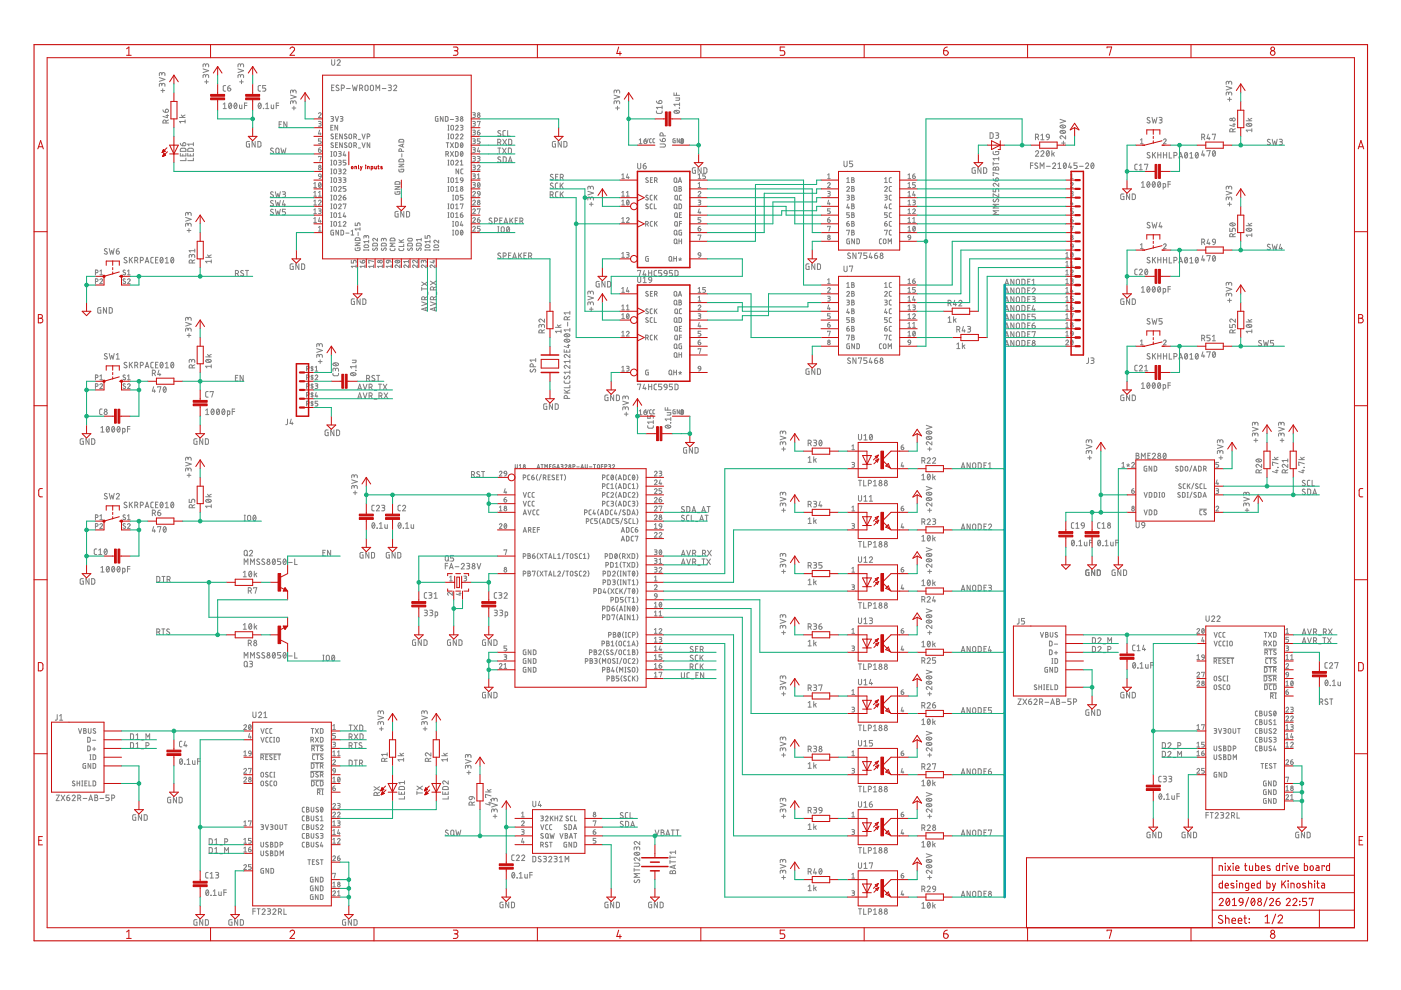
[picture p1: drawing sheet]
<svg xmlns="http://www.w3.org/2000/svg" width="297mm" height="210mm" viewBox="0 0 297 210" stroke-linecap="round" stroke-linejoin="round" font-family="sans-serif">
<g fill="none" stroke="#808080" stroke-width=".21">
<path d="M33.8 16.4l1.2 .4-1.2 .5M34.1 19.2h.8M34.3 18l.1-.3h.3l.2 .1 .1 .5M34.3 18.2v-.4l-.3-.1-.2 .1v.5M34.3 15.7l.3-.3 .2 .1 .2 .5M34.3 15.9v-.4l-.3-.1-.2 .1v.5M34.5 18.8v.8M43.1 14.6l1.1 .4-1.1 .4M43.4 17.4h.8M43.6 16.1l.2-.3 .3 .1 .1 .6M43.6 16.3v-.3l-.3-.2-.2 .2v.5M43.6 13.8l.2-.3 .3 .1 .1 .6"/>
<path d="M43.6 14.1v-.4l-.3-.2-.2 .2v.5M43.8 17v.7M47.8 18.1l-.3 .1-.2 .2v.8l.5 .1M48.3 18.7h.4a.32 .32 0 0 1 .2 .3 .32 .32 0 0 1-.3 .3 .32 .32 0 0 1-.3-.3zM48.8 18.1l-.4 .2-.1 .4M50.5 14.6l1.1 .4-1.1 .4M50.8 17.4h.8M51 16.1l.2-.3 .3 .1 .1 .6M51 16.3v-.3l-.3-.2-.2 .3v.4M51 13.8l.2-.3 .3 .1 .1 .6M51 14.1v-.4l-.3-.2-.2 .3v.4M51.2 17v.7"/>
<path d="M55.3 18.1l-.4 .1-.2 .2 .1 .8 .5 .1M56.3 18.1h-.6v.6h.4a.34 .34 0 0 1 .3 .3 .34 .34 0 0 1-.3 .3h-.4M62.1 19.4l.3-.3 .3 .1 .1 .5M62.1 19.6v-.4l-.3-.1-.2 .1v.5M70.3 12.7v1l.3 .1 .3-.1 .1-1M70.3 18.6h.4M70.8 18h-.5v1.2h.5M71.5 12.9a.33 .33 0 0 1 .4-.2 .33 .33 0 0 1 .2 .5l-.6 .6h.6M71.8 18.1a.3 .3 0 0 0-.4 0 .3 .3 0 0 0 0 .4l.4 .2a.32 .32 0 0 1-.1 .5 .32 .32 0 0 1-.5-.1M72.4 18.7l.6-.1v-.4l-.6-.2v1.2M73.5 18.8h.8M74.7 18l.3 1.2 .2-.8 .3 .8 .3-1.2"/>
<path d="M76.2 18.7l.6-.1v-.4l-.6-.2v1.2M76.6 18.7l.3 .5M77.4 18.2l.2-.1 .4 .1v.7l-.2 .3-.4-.2zM78.6 18.1h.3l.3 .3-.1 .6-.2 .2-.4-.2zM79.7 19.2v-1.2l.4 .7 .4-.7v1.2M81 18.8h.8M82.3 18h.4l.3 .2-.1 .3-.4 .1M82.7 18.6l.3 .2-.1 .3-.6 .1M83.5 18.3a.33 .33 0 0 1 .4-.3 .33 .33 0 0 1 .1 .6l-.5 .6h.6M130.7 19.4l.1-.2h.5l.1 .5M130.7 19.6l-.1-.5h-.2l-.2 .1v.5M142.9 19.7v.5h1.2"/>
<path d="M143.4 19.7v.5M260 18.3l1.2 .4-1.2 .4M260.5 19.8l.3-.3 .2 .1 .2 .6M260.5 17.6l.1-.3 .3-.1 .2 .2 .1 .5M260.5 17.8v-.4l-.3-.2-.2 .2v.5M34.5 23.3a.51 .51 0 0 0 .6 .5M35.2 23.2a.34 .34 0 0 1 .5 .1 .34 .34 0 0 1-.3 .5h-.3zM35.2 26.1v-.5l-.3-.2-.2 .1-.2 .6h1.2M35.2 24.5h.5M35.5 24.3v.7l-1-.3M35.7 25.4l-.5 .3M38.1 24.9h1.1"/>
<path d="M38.2 30.4l.2 .4 .4 .1M38.2 32.5v.6h1.2v-.6M38.3 31.5h.9l.2 .1v.5h-1.2zM38.4 24.4l.4 .5M38.8 32.7v.4M38.8 30.3a.33 .33 0 0 1 .6 .1 .33 .33 0 0 1-.3 .5h-.3zM39.2 25.8h-1.1l.2 .3M39.2 25.4v.7M39.2 24.4l-.5 .3M39.4 33.5v.6h-1.2M39.8 32.5v.6h1.2v-.6M39.9 31.5h.9l.2 .1v.5h-1.2z"/>
<path d="M40.3 32.7v.4M41 33.5v.6h-1.2M41 30.2v.7M41 30.6h-1.2l.3 .3M47.3 23h.7M47.3 22.1l.3-.3v1.2M48.7 21.9a.59 .59 0 0 1 .4 .5 .59 .59 0 0 1-.4 .6 .82 .82 0 0 1 0-1.1zM49 22.1l-.5 .7M49.7 21.9h.1a.6 .6 0 0 1 .4 .5 .6 .6 0 0 1-.4 .6l-.2-.6zM50.2 22.1l-.5 .7M50.8 22.2v.6l.2 .2h.3v-.8M51.8 22.4h.6"/>
<path d="M52.4 21.8h-.6v1.2M52.9 30l-.6 .1v1l.6 .1v-.7h-.2M54.1 30v1.2l-.7-1.2v1.2M54.7 30h.4l.2 .2v.8l-.2 .2h-.4zM54.9 21.9h.1a.6 .6 0 0 1 .4 .5 .6 .6 0 0 1-.4 .6l-.3-.6zM55.3 22.1l-.5 .7M55.8 23h.1M56.3 23h.7M56.3 22.1l.4-.3v1.2M57.5 22.2v.6l.2 .2h.3v-.8M57.9 31.5l-.4-.1-.1 .2 .4 .5a.29 .29 0 0 1 .1 .4 .29 .29 0 0 1-.5 0l-.1-.1M58.6 22.4h.5"/>
<path d="M58.6 31.5l.3-.1 .3 .3-.1 .7-.2 .2-.3-.1-.1-.3zM59 32.3l.3 .3M59.1 21.8h-.5v1.2M59.2 26.4h.4M59.6 31.4l.2 1.2 .3-.8 .3 .8 .2-1.2M59.7 25.8h-.5v1.2h.5M60.8 25.8v1.2l-.6-1.2v1.2M61.6 20.2l1.2 .4-1.2 .4M61.9 22.9h.8M62.1 21.7l.2-.3h.2l.2 .1 .1 .5M62.1 21.9v-.4l-.3-.1-.2 .1v.5M62.3 22.5v.8"/>
<path d="M66.5 38.9l.3-.2v1.1M66.5 39.8h.6M67.5 24.1a.28 .28 0 0 1 .4-.2 .28 .28 0 0 1 .1 .4l-.5 .6h.6M67.5 25.7l.6 .2-.1 .3h-.4M67.5 31.7h.4a.29 .29 0 0 1 .2 .4 .29 .29 0 0 1-.3 .2 .29 .29 0 0 1-.3-.3zM67.5 33.3l.6-.1-.3 1M67.6 36.9h.3l.2 .1v.4l-.5-.1zM67.6 38.8l.1-.1a.52 .52 0 0 1 .4 .5 .52 .52 0 0 1-.4 .5l-.2-.5zM67.8 27.6l-.3 .8h.6M67.8 26.2l.3 .3-.2 .2-.4 .1M67.9 28.2v.4M68 31.3l-.4 .1-.1 .3"/>
<path d="M68 38.9l-.4 .6M68.1 29.4h-.6v.5h.5l.1 .2-.1 .3-.5 .1M68.1 37.4l-.1 .4-.4 .1M70.1 24.7h.5l.1 .2-.1 .2-.3 .1M70.1 32.1h.3M70.1 33.1h.3M70.1 27h.4M70.1 35h.3M70.1 34h.3M70.1 36.9h.3M70.1 35.8h.3M70.1 38.7h.3"/>
<path d="M70.1 37.7h.3M70.1 39.5h.3M70.3 32.1v1M70.3 34v1M70.3 35.8v1.1M70.3 37.7v1M70.3 39.5v1.1M70.4 25.2l.3 .3-.2 .2h-.4M70.6 26.6h-.5v1h.5M70.7 28.5l-.3-.1-.2 .2 .4 .4a.28 .28 0 0 1 0 .4 .28 .28 0 0 1-.5-.1M70.7 30.4l-.4-.1-.1 .2 .4 .4a.28 .28 0 0 1 0 .4 .28 .28 0 0 1-.5-.2M70.8 36l.2-.2 .3 .2 .1 .6-.3 .3-.3-.2z"/>
<path d="M70.8 39.7l.2-.2 .3 .2 .1 .6-.3 .3-.3-.2zM70.9 32.2h.3l.2 .2v.5l-.3 .2-.3-.1zM70.9 34h.2l.3 .3v.4l-.3 .3-.3-.2zM70.9 37.7h.3l.2 .3v.4l-.3 .3-.3-.2zM71.1 24.7l.3 1 .4-1M71.1 28.9h.4M71.1 30.7h.4M71.6 26.6v1l-.6-1v1M71.6 28.4h-.5v1h.5M71.6 30.3h-.5v1h.5M71.8 32.1l.4 .1 .1 .1-.1 .3h-.3M71.8 34h.4l.1 .2-.1 .2h-.3"/>
<path d="M71.8 35.8l.4 .1 .1 .1-.1 .3h-.3M71.8 37.7h.4l.1 .2-.1 .2h-.3M71.8 39.8a.28 .28 0 0 1 .4-.2 .28 .28 0 0 1 .1 .4l-.5 .6h.5M72.1 32.6l.2 .3-.1 .2h-.4M72.1 34.4l.2 .4-.1 .2h-.4M72.1 36.3l.2 .3-.1 .2-.4 .1M72.1 38.1l.2 .4-.1 .2h-.4M72.2 24.7l.5 .1-.1 .3-.3 .1M72.4 25.2l.3 .3-.1 .2h-.4M72.6 28.4v1l-.6-1v1M72.6 30.3v1l-.6-1v1M72.8 36a.28 .28 0 0 1 .4-.2 .28 .28 0 0 1 .1 .5l-.5 .6h.5"/>
<path d="M72.8 37.7l.5 .1v.2l-.2 .1M72.9 38.1h.2M73 32.1l-.2 .8h.5M73.1 38.1l.2 .4-.1 .2h-.4M73.2 32.7v.4M73.3 34h-.5v.4l.4 .1 .1 .1-.1 .4h-.4M73.3 39.5h-.5v.5h.4l.1 .2-.1 .3-.4 .1M73.5 28.5l-.2-.1-.3 .2 .6 .5v.2l-.2 .1-.4-.1M73.5 30.4l-.3-.1-.2 .2 .6 .4v.3l-.2 .1-.4-.2M74.1 28.5l.4 .1v.7l-.2 .1-.3-.1zM74.1 30.3h.2l.2 .1v.7l-.2 .2-.3-.2zM75 29l.5-.1v-.4l-.5-.1v1"/>
<path d="M75 30.8l.5-.1v-.3l-.5-.1v1M75.4 29l.2 .4M75.4 30.8l.2 .5M76 29.5h.4M76 31.4h.4M76.8 28.4l.3 1 .3-1M76.8 30.3l.3 1 .3-1M77.9 29h.4l.1-.2v-.3l-.5-.1v1M78.4 30.3v1l-.5-1v1M83.8 39.6h1l-1 .5h1M83.8 38.6l.8-.1 .2 .6h-1zM84.6 35.9l.1 .5h.7l.2-.1v-.4h-.6v.1"/>
<path d="M84.6 34.8h1l-1 .6h1M84.7 33.8h.7l.2 .5h-1zM84.7 29.6h.7l.2 .5h-1zM85.1 32.1l-.1-.5-.2-.1-.2 .2v.4h1M85.2 32.6v.7M85.3 30.6v.5M85.6 30.5l-1 .4 1 .3M92.9 24.7l-.6 .1 .1 .9h.5v-.5h-.2M93.9 24.7v1l-.5-1v1M94.4 24.7l.6 .2v.5l-.2 .3h-.4zM94.5 32.7l.5-.1 .1-.3-.1-.1-.5-.1v1M94.6 30.3h.6"/>
<path d="M94.9 32.7l.2 .4M94.9 30.3v1M95 27.6h.2M95 26.6h.2M95 29.4h.2M95 28.4h.2M95 35h.2M95 34h.2M95 38.7h.2M95 37.7h.2M95 39.5h.2M95.1 26.6v1"/>
<path d="M95.1 28.4v1M95.1 34v1M95.1 37.7v1M95.1 39.5v1.1M95.5 25.3h.7M95.5 30.3l.7 1M95.5 32.1l.7 1M95.7 26.6h.2l.2 .1v.7l-.2 .2-.3-.3zM95.7 28.5l.4 .1v.7l-.2 .1h-.2l-.1-.3zM95.7 34h.2l.2 .1v.7l-.2 .2-.3-.3zM95.7 37.7l.4 .1v.7l-.2 .2h-.2l-.1-.3zM95.7 39.6l.2-.1 .2 .2v.7l-.2 .2-.3-.3z"/>
<path d="M96.2 30.3l-.7 1M96.2 32.1l-.7 1M96.6 30.3l.5 .1v.6l-.1 .3h-.4zM96.6 32.1l.5 .2v.6l-.1 .2h-.4zM96.6 24.7l.5 .1-.1 .3-.3 .1M96.6 26.8a.27 .27 0 0 1 .4-.2 .27 .27 0 0 1 .1 .4l-.5 .6h.6M96.6 28.6a.28 .28 0 0 1 .4-.2 .28 .28 0 0 1 .1 .5l-.5 .5h.6M96.6 34.2a.28 .28 0 0 1 .4-.2 .28 .28 0 0 1 .1 .4l-.5 .6h.6M96.6 38.7h.6M96.6 37.9l.3-.2v1M96.6 39.8l.3-.3v1.1M96.9 25.2l.3 .3-.2 .2h-.4"/>
<path d="M97.2 35.8v1.1l-.5-1.1v1.1M97.6 26.6h.4l.2 .2-.2 .2h-.3M97.6 28.6a.28 .28 0 0 1 .4-.2 .28 .28 0 0 1 .1 .5l-.5 .5h.6M97.6 35h.6M97.6 34.2l.3-.2v1M97.7 37.7h.4l.1 .5-.6-.1zM97.7 30.3h.1a.5 .5 0 0 1 .4 .5 .5 .5 0 0 1-.4 .5l-.2-.5zM97.7 32.2l.1-.1a.52 .52 0 0 1 .4 .5 .52 .52 0 0 1-.4 .5l-.2-.5zM97.9 27l.2 .1v.4l-.5 .1M98.1 30.5l-.4 .6M98.1 32.3l-.4 .6M98.2 35.8l-.4 .1-.1 .1v.7l.5 .2"/>
<path d="M98.2 38.2l-.2 .4-.3 .1M100.2 23.9h.5l.1 .2-.1 .2h-.4M100.2 25.7l.5 .1 .1 .2-.1 .2h-.4M100.2 27.6h.5l.1 .2-.1 .2h-.4M100.2 29.4l.5 .1 .1 .2-.1 .2h-.4M100.2 31.3h.5l.1 .2-.1 .2h-.4M100.2 33.2h.5l.1 .2-.1 .2h-.4M100.2 35l.5 .1 .1 .1-.1 .2-.4 .1M100.2 36.9h.5l.1 .2-.1 .2h-.4M100.2 38.7l.5 .1 .1 .1-.1 .2-.4 .1M100.5 24.3l.2 .1v.4l-.5 .1M100.5 26.2l.2 .1v.3l-.5 .2"/>
<path d="M100.5 28l.2 .2v.3l-.5 .1M100.5 29.9l.2 .1v.4l-.5 .1M100.5 31.7l.2 .2v.3l-.5 .1M100.5 33.6l.2 .1v.4l-.5 .1M100.5 35.5l.2 .1v.3l-.5 .1M100.5 37.3l.2 .1v.4l-.5 .1M100.5 39.2l.2 .1v.3l-.5 .2M101.2 28h.4a.28 .28 0 0 1 .2 .4 .28 .28 0 0 1-.3 .2 .28 .28 0 0 1-.3-.3zM101.2 33.2h.5l.1 .2-.1 .2h-.4M101.2 35.2a.28 .28 0 0 1 .4-.2 .28 .28 0 0 1 .1 .5l-.5 .5h.6M101.2 25.9v-.2h.6l-.3 1.1M101.2 37.9h.6"/>
<path d="M101.2 37.1l.3-.2v1M101.3 38.8l.1-.1a.52 .52 0 0 1 .4 .5 .52 .52 0 0 1-.4 .5l-.2-.5zM101.5 31.3l-.3 .8h.6M101.5 33.6l.2 .1v.4l-.5 .1M101.6 31.9v.4M101.7 27.6l-.4 .1-.1 .3M101.7 38.9l-.4 .6M101.8 29.4h-.6v.5h.5l.1 .2-.1 .3-.5 .1M105.5 30.2l.6-.1v-.4l-.6-.2v1.2M105.5 31.4h.7M105.9 31.4v1.2M105.9 30.2l.3 .5"/>
<path d="M106.1 33.3h-.4l-.1 .2 .5 .4a.3 .3 0 0 1 0 .5 .3 .3 0 0 1-.5 0l-.1-.1M106.1 27.8l-.4-.1-.1 .2 .5 .5a.3 .3 0 0 1 0 .4 .3 .3 0 0 1-.5 0l-.1-.1M106.5 31.4l.8 1.2M106.6 29.5l.8 1.2M106.7 33.3h.4l.2 .1v.8l-.3 .2h-.3zM107.2 27.7h-.4l-.2 .2 .1 .9 .5 .1M107.3 31.4l-.8 1.2M107.4 29.5l-.8 1.2M107.6 27.7v1.2h.6M107.8 31.4h.4l.2 .2v.8l-.2 .2h-.4zM107.8 34.4l.4-1.1 .4 1.1M107.8 29.5h.4l.3 .2v.8l-.2 .2h-.5z"/>
<path d="M107.9 34.1h.6M117.2 38.9l-.3-.1-.2 .3 .6 .5a.34 .34 0 0 1-.2 .4 .34 .34 0 0 1-.5-.2M117.2 37h-.3l-.2 .2 .5 .4a.33 .33 0 0 1-.1 .6 .33 .33 0 0 1-.5-.2M117.8 30l-.6 .1v1l.6 .1v-.7h-.2M117.8 37.5h.4M118.3 38.8h-.4l-.1 .3v.7l.5 .2M118.3 37h-.5v1.1h.5M118.8 38.8v1.2M118.8 37.6l.6-.1v-.3l-.1-.2h-.5v1.1M119 30v1.2l-.7-1.2v1.2M119 39.3l.4 .7M119.2 37.6l.2 .5"/>
<path d="M119.4 38.8l-.6 .7M119.5 30h.5l.2 .2v.8l-.2 .2h-.5zM125.2 39.8l.1-.3h.3l.2 .2v.4M130.2 20.2l1.2 .4-1.2 .4M130.5 22.9h.8M130.7 21.7l.1-.3h.3l.2 .1 .1 .5M130.7 21.9v-.4l-.3-.1-.2 .1v.5M130.9 22.5v.8M131.8 37.9h.6M131.8 37.1l.3-.2v1M133.1 36.9l-.3 .8h.6M133.2 37.4v.5"/>
<path d="M135.2 34.6v.9l.2 .3 .4-.2v-1M135.5 30.5h.6M135.5 29.7l.3-.3v1.1M136.4 35.2h.4a.33 .33 0 0 1 .2 .3 .33 .33 0 0 1-.3 .3 .33 .33 0 0 1-.3-.3zM136.5 29.9h.5l.1 .2M136.5 29.9l.1 .5h.4l.1-.2M136.9 29.4l.2 .9 .3-.9M136.9 34.6l-.4 .2-.1 .4M137 29.4l-.3 .2-.2 .3M137.1 30.1v.1M137.4 37.8l-.3-.1-.2 .2 .5 .5v.2l-.3 .1-.2-.1M137.9 38.1h.3"/>
<path d="M138.1 29.4l-.4 .2 .1 .6 .3 .1M138.3 37.7h-.4v1h.4M138.8 38.2l.5-.1v-.3l-.5-.1v1M138.8 29.4l-.4 .2 .1 .6 .3 .1M139.1 38.2l.2 .5M139.2 23.5v.4l.2 .1h.8l.2-.5M139.2 21.4l.1 .4 .4 .1M139.8 21.4a.33 .33 0 0 1 .5 .1 .33 .33 0 0 1-.3 .4h-.3zM139.9 30.5h.9l.3 .3-.2 .4h-1M139.9 29.5l.2 .3 .3 .2M140.4 22.4v.7M140.4 22.8h-1.2l.2 .3"/>
<path d="M140.5 29.4a.34 .34 0 0 1 .6 .1 .34 .34 0 0 1-.3 .5h-.4zM140.6 28.8l-.1-.6h-.5l-.1 .6h1.2M143 23.5a.67 .67 0 0 1 1.1 .3 .64 .64 0 0 1-.7 .3 .64 .64 0 0 1-.5-.5zM143 39.6l.3-.1 .2 .2v.7l-.2 .2-.4-.3zM143 37.7h.4l.1 .3v.4l-.2 .3-.4-.2zM143.2 29.4l-.5 .1 .1 .7 .4 .1v-.5h-.2M143.2 23.5l.6 .5M143.3 20.8h.8l-.1 .5h-.7M143.4 38.5l.2 .2M143.8 38.7l.4-1 .3 1M143.9 38.4h.5M144 39.5l.4 .1v.3l-.2 .1 .3 .2-.1 .3-.4 .1z"/>
<path d="M144 40h.2M144 22.9h.1M144 29.4v.9l-.4-.9v.9M144.1 21.8v.7M144.1 22.1h-1.2l.3 .4M144.5 29.4l.4 .1-.1 .7-.3 .1zM147.4 35.6l-.6 .1v.8l.1 .2h.5v-.6h-.2M148 39.8h.6M148 37.9h.6M148 38.9l.3-.2v1.1M148 37.1l.3-.2v1M148.7 35.6v1.1l-.7-1.1v1.1"/>
<path d="M149.2 35.6h.5l.2 .2v.7l-.2 .2h-.5zM149.6 36.9h-.6v.4l.5 .1 .1 .1-.1 .3-.5 .1M175.5 38.9a.28 .28 0 0 1 .4-.2 .28 .28 0 0 1 0 .5l-.4 .6h.5M175.5 37.9h.5M175.5 37.1l.2-.2v1M178.9 34.2v.8l.3 .3 .4-.1v-1M179.5 39.8a.28 .28 0 0 1 .4-.2 .28 .28 0 0 1 .1 .4l-.5 .6h.6M179.5 38.7h.6M179.5 37.9l.3-.2v1M180.6 37.7l.5 .1-.2 .3 .2 .3-.1 .3h-.4zM180.6 39.5l.5 .1v.3l-.2 .1 .2 .2-.1 .3-.4 .1zM180.6 38.1h.3"/>
<path d="M180.6 40h.3M180.8 34.2h-.7v.5h.4a.34 .34 0 0 1 .3 .3 .34 .34 0 0 1-.3 .3h-.4M187.6 39.8a.28 .28 0 0 1 .3-.2 .28 .28 0 0 1 .1 .4l-.4 .6h.5M187.6 38.7h.5M187.6 37.9l.2-.2v1M189 39.5l-.3 .1-.1 .2v.6l.4 .2M189 37.7h-.3l-.1 .2v.7l.4 .1M192.5 39.8h.6M192.5 37.9h.6M192.5 37.1l.3-.2v1M192.5 38.9l.3-.2v1.1M193.5 37.3h.3a.29 .29 0 0 1 .3 .3 .29 .29 0 0 1-.3 .3 .29 .29 0 0 1-.3-.3z"/>
<path d="M194 36.9l-.4 .1-.1 .3M194.1 38.7h-.6v.5h.5l.1 .2-.1 .3-.5 .1M206.8 35.6l-.7 .1v.8l.2 .2h.5v-.6h-.2M208 35.6v1.1l-.7-1.1v1.1M208.5 35.6h.5l.2 .2v.6l-.2 .3h-.5zM209.9 28.2h.5l.1 .1v.8l-.1 .2h-.5zM210.6 37.8a.51 .51 0 0 0 .5 .6M210.6 32.1l.1 .6 .8 .1 .2-.2 .1-.5h-.7v.2M210.6 34.4v.6M210.6 34.7h1.2M210.7 35.5h.2l.2 .2 .1-.2 .3-.1 .2 .2 .1 .4h-1.2zM211.1 28.2h.5l.2 .1-.2 .3-.4 .1"/>
<path d="M211.1 35.7v.3M211.2 37.8a.33 .33 0 0 1 .5 .1 .33 .33 0 0 1-.3 .5h-.3zM211.4 28.7l.3 .1v.3l-.1 .2h-.5M211.8 38.9v.6l-.7-.5a.33 .33 0 0 0-.5 0 .33 .33 0 0 0 .2 .5M211.8 36.9l-1.2-.3v.6h.1M211.8 33.3v.7M211.8 33.6h-1.2l.2 .4M218.5 35.1h.5M219 34.5h-.5v1.2M219.5 32.2a.33 .33 0 0 1 .5-.3 .33 .33 0 0 1 .1 .6l-.6 .6h.7M219.5 29.1l.6-.1 .1-.3-.2-.2-.5-.1v1.2M219.9 29.1l.3 .5"/>
<path d="M220 34.6h-.4l-.2 .2 .5 .4a.29 .29 0 0 1 0 .5 .29 .29 0 0 1-.4-.1h-.1M220.5 35.7v-1.2l.4 .7 .4-.7v1.2M220.7 32.2a.33 .33 0 0 1 .4-.3 .33 .33 0 0 1 .2 .6l-.6 .6h.6M220.7 28.7l.3-.3v1.2M220.7 29.6h.6M221.9 35.3h.8M222 28.5h.4l.1 .6-.6-.1zM222 32h.1a.6 .6 0 0 1 .4 .5 .6 .6 0 0 1-.4 .6l-.3-.6zM222.4 32.2l-.5 .7M222.5 29.1l-.2 .4-.3 .1M223 31.9v1.2M223.2 34.8a.32 .32 0 0 1 .4-.2 .32 .32 0 0 1 .1 .5l-.5 .6h.6"/>
<path d="M223.2 32.6l.3 .5M223.5 32.3l-.5 .4M224.3 35.7h.7M224.3 34.8l.3-.3v1.2M224.7 25.3l1.2 .4-1.2 .4M224.8 27.8a.67 .67 0 0 1 1.1 .3 .64 .64 0 0 1-.6 .2 .64 .64 0 0 1-.5-.4zM224.8 26.6a.67 .67 0 0 1 1.1 .3 .64 .64 0 0 1-.6 .3 .64 .64 0 0 1-.5-.5zM225 27.7l.7 .5M225 26.6l.7 .5M225.1 30.3h.8M225.5 29.9v.8M225.7 34.6a.59 .59 0 0 1 .4 .5 .59 .59 0 0 1-.4 .6 .88 .88 0 0 1 0-1.1z"/>
<path d="M225.9 28.8v.6l-.6-.5a.33 .33 0 0 0-.5 .1 .33 .33 0 0 0 .2 .4M226 34.8l-.5 .7M226.8 34.5l-.2 1h.6M227 38.9a.28 .28 0 0 1 .4-.2 .28 .28 0 0 1 0 .5l-.4 .6h.5M227 37.9h.5M227 37.1l.2-.2v1M227 35.2v.5M228.4 34.5h-.7v.6h.4a.34 .34 0 0 1 .3 .3 .34 .34 0 0 1-.3 .3h-.4M228.9 35.3h.8M230.1 34.8a.33 .33 0 0 1 .5-.2 .33 .33 0 0 1 .1 .5l-.6 .6h.7M231.4 34.6h.1a.6 .6 0 0 1 .4 .5 .6 .6 0 0 1-.4 .6l-.2-.6zM231.9 34.8l-.5 .7"/>
<path d="M241.1 34.8l-.4 .1-.1 .2v.7l.5 .2M241.6 36h.6M241.6 35.1l.3-.3v1.2M241.8 29.7l.3-.3v1.1M241.8 30.5h.6M242 38.8l.3-.3v1.2M242 39.7h.7M242.7 34.9v-.1h.7l-.4 1.2M243.3 38.6l.1-.1a.59 .59 0 0 1 .4 .6 .59 .59 0 0 1-.4 .6l-.3-.6zM243.7 38.8l-.5 .7M243.8 32.4l-.4-.1-.2 .3 .5 .4a.33 .33 0 0 1 0 .5 .33 .33 0 0 1-.5-.2M243.8 25l-.4-.1-.2 .3 .5 .4a.3 .3 0 0 1 .1 .4 .3 .3 0 0 1-.5 0l-.1-.1"/>
<path d="M244.2 24.9l.3 1.2 .3-.8 .2 .8 .3-1.2M244.3 32.3v1.2M244.4 38.6l.1-.1a.6 .6 0 0 1 .4 .6 .6 .6 0 0 1-.4 .6l-.2-.6zM244.6 32.8l.4 .7M244.9 38.8l-.6 .7M245 32.3l-.7 .7M245.5 32.3v1.2M245.5 32.9h.6M245.6 38.6l.1-.1a.6 .6 0 0 1 .4 .6 .6 .6 0 0 1-.4 .6l-.3-.6zM245.7 24.9h.6l.1 .2-.1 .3h-.4M246 38.8l-.5 .7M246.1 25.4l.3 .3-.1 .3-.6 .1"/>
<path d="M246.1 32.3v1.2M246.6 39.7l.5-.1-.1-.7h-.4v1.2M246.7 29.7v-.1a.27 .27 0 0 1 .4-.1 .27 .27 0 0 1 .1 .4l-.5 .6h.5M246.7 32.9h.7M246.7 32.3v1.2M247.4 32.3v1.2M247.6 39.1h.6M247.9 32.3v1.2h.5M248.2 38.5h-.6v1.2M248.9 33l.6-.1 .1-.3-.2-.3h-.5v1.2M249.9 33.5l.4-1.2 .4 1.2M250 33.2h.6"/>
<path d="M251.3 32.4l.1-.1a.6 .6 0 0 1 .4 .6 .6 .6 0 0 1-.4 .6l-.3-.6zM251.7 32.6l-.5 .6M252.3 33.5h.6M252.3 32.6l.3-.3v1.2M253.6 32.4v-.1a.59 .59 0 0 1 .5 .6 .59 .59 0 0 1-.5 .6l-.2-.6zM254 32.6l-.5 .6M254.8 29.1l.6-.1v-.3l-.2-.2-.4-.1v1.2M255 31.9l-.2 1h.6M255.2 29.1l.2 .5M255.2 32.6v.5M255.9 32.1v-.2h.7l-.4 1.2M256.2 28.4l-.3 1h.7"/>
<path d="M256.4 29.1v.5M257 28.6v-.2h.7l-.3 1.2M257.2 32h.1a.59 .59 0 0 1 .4 .5 .59 .59 0 0 1-.4 .6l-.3-.6zM257.6 32.2l-.5 .7M260.3 21.1h.8M260.5 20v-.3l-.3-.2-.2 .2v.5M260.5 39.8l.1-.3h.3l.2 .2 .1 .4M260.7 20.7v.8M261.4 27.9l-.1-.6h-.4l-.2 .6h1.2M261.4 26.4h.5M261.6 26.1v.7l-.9-.3M261.9 27.3l-.5 .2"/>
<path d="M264.2 25.6h1.2M264.3 26.3a.65 .65 0 0 1 1.1 .3 .65 .65 0 0 1-.6 .2 .65 .65 0 0 1-.6-.4zM264.5 26.2l.7 .5M264.6 25.1l.4 .5M265.4 27.6h-1.2l.3 .3M265.4 27.3v.6M265.4 25.1l-.5 .3M269.3 29.6a.3 .3 0 0 0-.5 0 .3 .3 0 0 0 0 .4l.4 .2a.32 .32 0 0 1 0 .5 .32 .32 0 0 1-.5-.1M269.7 29.5l.3 1.2 .3-.8 .2 .8 .3-1.2M271.2 29.5h.4l.3 .2-.2 .3-.3 .1M271.5 30.1l.3 .1v.4l-.6 .1M20.2 57.8l.5-.1-.1-.4h-.4v1"/>
<path d="M20.2 59.7l.5-.1 .1-.3-.2-.2h-.4v1M21.2 59.3a.28 .28 0 0 1 .4-.2 .28 .28 0 0 1 .1 .5l-.5 .5h.5M21.2 58.3h.5M21.2 57.5l.3-.2v1M22.7 52.8l-.4-.1-.2 .3 .6 .5a.34 .34 0 0 1-.2 .4 .34 .34 0 0 1-.4-.2M23.2 52.7l.2 1.2 .3-.8 .3 .8 .2-1.2M24.7 53.2h.3a.32 .32 0 0 1 .3 .4 .32 .32 0 0 1-.3 .3 .32 .32 0 0 1-.3-.3zM25.2 52.7a.51 .51 0 0 0-.5 .5M26.6 57.3h-.3l-.2 .2 .5 .4v.3l-.3 .1-.2-.2M26.6 59.2l-.4-.1-.1 .2 .5 .5v.2l-.2 .1-.3-.1M26.9 54.7l-.4-.1-.2 .2 .5 .4a.33 .33 0 0 1 0 .6 .33 .33 0 0 1-.5-.2M27 59.3a.28 .28 0 0 1 .4-.2 .28 .28 0 0 1 .1 .5l-.5 .5h.6"/>
<path d="M27 58.3h.6M27 57.5l.3-.2v1M27.4 54.6v1.2M27.7 55l.4 .8M28.1 54.6l-.7 .7M28.6 55.2l.5-.1 .1-.3-.2-.2h-.4v1.2M29 55.2l.2 .6M29.8 55.2l.5-.1 .1-.3-.2-.2h-.4v1.2M30.8 55.8l.4-1.2 .4 1.2M30.9 55.5h.6M32.5 54.6h-.4l-.1 .2v.9l.5 .1M33 55.1h.4"/>
<path d="M33.5 54.6h-.5v1.2h.5M34.1 54.6a.59 .59 0 0 1 .5 .6 .59 .59 0 0 1-.5 .5l-.2-.5zM34.5 54.8l-.5 .7M35.1 54.8l.3-.2v1.2M35.1 55.8h.6M36.3 54.6h.1a.6 .6 0 0 1 .5 .6 .6 .6 0 0 1-.5 .5l-.2-.5zM36.8 54.8l-.5 .7M39.3 46.1l1.2 .4-1.2 .4M39.7 48.9h.8M39.9 47.6l.2-.3 .3 .1 .1 .6M39.9 47.8v-.3l-.3-.2-.2 .2-.1 .5M39.9 45.4l.2-.4 .3 .1 .1 .6"/>
<path d="M39.9 45.6v-.4l-.3-.2-.2 .2-.1 .5M40.1 48.5v.8M40.6 54.3l.2-.3h.2l.3 .1v.5M40.6 54.5v-.4l-.3-.1-.2 .1v.5M40.8 55.8l-.2-.6-.2-.1-.3 .2v.5h1.2M41.3 52.8v.7M41.3 55.1l-.5 .3M41.3 53.1h-1.2l.3 .4M43.6 54.6h1.2M44 54l.4 .6M44.8 55.1v.7M44.8 55.4h-1.2l.3 .4"/>
<path d="M44.8 54l-.6 .3M49.9 58l.6-.1v-.4l-.6-.2v1.2M50.3 58l.3 .5M51.6 57.4h-.4l-.2 .2 .5 .4a.32 .32 0 0 1 0 .6 .32 .32 0 0 1-.5-.2M52 57.3h.7M52.4 57.3v1.2M57.9 40.8l-.4-.1-.1 .2 .4 .5a.29 .29 0 0 1 .1 .4 .29 .29 0 0 1-.5 0l-.1-.1M57.9 42.6a.3 .3 0 0 0-.4 0 .3 .3 0 0 0 0 .4l.3 .2a.3 .3 0 0 1 .1 .4 .3 .3 0 0 1-.5 0l-.1-.1M57.9 44.5l-.4-.1-.1 .2 .4 .5a.29 .29 0 0 1 .1 .4 .29 .29 0 0 1-.5 0l-.1-.1M58.4 40.7l.3 1.1 .2-.7 .3 .7 .2-1.1M58.4 42.5l.3 1.2 .2-.8 .3 .8 .2-1.2M58.4 44.4l.3 1.2 .2-.8 .3 .8 .2-1.2"/>
<path d="M59.9 40.7h.5l.1 .2-.1 .3h-.4M60.1 42.5l-.2 .9h.6M60.2 41.2l.3 .1v.3l-.2 .2h-.4M60.3 43.2v.5M60.5 44.4h-.6v.5h.4a.34 .34 0 0 1 .2 .3 .34 .34 0 0 1-.2 .4h-.4M62.2 55.9l-.7 .2v.8l.2 .2h.5v-.6h-.2M63.4 55.9v1.2l-.7-1.2v1.2M63.9 55.9l.7 .3v.7l-.2 .2h-.5zM66.5 40.8l.3-.2v1M66.5 42.7l.3-.3v1.1M66.5 44.5l.3-.2v1M66.5 46.4l.3-.3v1.1"/>
<path d="M66.5 41.6h.6M66.5 43.5h.6M66.5 45.3h.6M66.5 47.2h.6M67.5 42.7l.1-.2a.27 .27 0 0 1 .4 0 .27 .27 0 0 1 0 .4l-.5 .6h.6M67.5 44.3l.6 .1-.1 .3h-.4M67.5 48.2l.3-.2v1M67.5 40.8l.3-.2v1M67.5 49h.6M67.5 41.6h.6M67.8 46.1l-.3 .8h.6M67.8 44.7l.3 .4-.2 .2h-.4"/>
<path d="M67.9 46.7v.5M70.1 40.6h.3M70.1 42.4h.3M70.1 41.4h.3M70.1 44.3h.3M70.1 43.2h.3M70.1 46.1h.3M70.1 45.1h.3M70.1 48h.3M70.1 46.9h.3M70.3 41.4v1M70.3 43.2v1.1"/>
<path d="M70.3 45.1v1M70.3 46.9v1.1M70.7 48.8l-.5 .1-.1 .7 .2 .2h.4v-.5h-.2M70.8 45.3l.2-.2 .3 .2-.1 .8-.4-.1zM70.9 41.4h.3l.2 .3v.4l-.3 .3-.3-.2zM70.9 43.3l.2-.1 .3 .3v.5l-.3 .3-.3-.2zM70.9 47h.3l.2 .2v.5l-.3 .3-.3-.2zM71.8 41.6a.29 .29 0 0 1 .3-.2 .29 .29 0 0 1 .2 .4l-.5 .6h.5M71.8 43.5a.28 .28 0 0 1 .4-.2 .28 .28 0 0 1 .1 .4l-.5 .6h.5M71.8 45.3l.3-.2v1M71.8 47.2l.3-.3v1.1M71.8 48.8v1l-.6-1v1"/>
<path d="M71.8 46.1h.5M71.8 48h.5M72.3 48.8l.5 .2v.7l-.1 .1h-.4zM72.8 41.8h.3a.29 .29 0 0 1 .2 .4 .29 .29 0 0 1-.3 .2 .29 .29 0 0 1-.2-.3zM72.8 47.2a.28 .28 0 0 1 .4-.2 .28 .28 0 0 1 .1 .4l-.5 .6h.5M72.8 43.3l.5-.1-.2 1.1M73 45.1l-.2 .8h.5M73.2 45.7v.4M73.2 41.4l-.3 .1-.1 .3M73.3 49.4h.7M74.4 49.8h.6M74.4 49l.3-.2v1"/>
<path d="M74.5 55.2v.6h.5v-.5l.2-.1 .3 .1v.5M75.3 52.6l.1 .5h.7l.2-.1v-.4h-.5v.1M75.3 47.3v.5h.5v-.4l.2-.1 .3 .1v.4M75.3 51.5h1l-1 .6h1M75.4 50.5l.8-.1 .1 .6h-1zM75.5 56.5h-1l.2 .2M75.5 56.2v.5M75.9 49.3v.7M76.3 48.3v.5M76.3 48.6h-1l.2 .2M76.3 55.3l.2 .3 .3 .2M76.8 55.3a.29 .29 0 0 1 .5 0 .29 .29 0 0 1-.2 .5h-.3z"/>
<path d="M77.2 53h1M77.2 52.9v.2M77.2 52l.7-.1 .2 .1 .1 .3-.2 .2h-.7zM77.4 56.2v.5M77.4 56.5h-1.1l.3 .2M77.6 50.2l.4-.3 .1 .2 .1 .4M77.6 50.4v-.4h-.3l-.1 .5M78.2 50.9v.6M78.2 52.9v.2M78.2 51.2h-1l.2 .3M79.1 52.6l-.1 .4 .2 .1 .4-.4a.28 .28 0 0 1 .5 0 .28 .28 0 0 1-.2 .4M79.1 51.6h.8l.1 .5h-1z"/>
<path d="M79.2 56.2v.5M79.2 56.5h-1l.2 .2M79.2 55.5l-1-.3v.6h.1M80 50.5v.6l-.5-.5a.27 .27 0 0 0-.4 0 .27 .27 0 0 0 0 .4l.1 .1M80.9 52.6v.3l.2 .2 .4-.4a.28 .28 0 0 1 .4 0 .28 .28 0 0 1-.2 .4M80.9 51.6h.8l.2 .1v.4h-1zM81.1 56.5h-1l.2 .2M81.1 56.2v.5M81.3 50.8l.2-.3 .3 .1 .1 .5M81.3 50.8l-.3-.2-.1 .5M81.3 50.8v.2M82 55.3l.5-.1v.3a.29 .29 0 0 1-.4 .2 .29 .29 0 0 1-.1-.4z"/>
<path d="M82.5 55.2l.3 .1 .1 .3M82.7 52.7v.3l.3 .1h.6l.1-.4M82.8 50.6l.8-.1 .1 .6h-1zM82.9 56.5h-1l.2 .2M82.9 56.2v.5M83.7 51.6h-1l.6 .3-.6 .3h1M83.8 40.6l.1 .6 .9-.1v-.5h-.6v.2M83.8 55.3a.56 .56 0 0 1 1 .2 .5 .5 0 0 1-.6 .3 .5 .5 0 0 1-.4-.5zM84 55.2l.6 .5M84.4 44.8l-.6 .2v.8l.1 .2h.5v-.6h-.2M84.6 52.7v.3l.2 .1h.7l.1-.4M84.6 51.4h1"/>
<path d="M84.6 50.8l.6 .6M84.8 56.2v.5l-.6-.4a.28 .28 0 0 0-.4 .1 .28 .28 0 0 0 .2 .3M85.6 51.8v.5h-1M85.6 50.8l-.6 .3M85.6 44.8v1.2l-.6-1.2v1.2M86.2 44.8l.4 .1 .2 .1v.8l-.2 .2h-.4zM86.5 50.6l.8-.1 .1 .4-.1 .2h-.7zM86.5 52.6l-.1 .3 .3 .2 .3-.4a.28 .28 0 0 1 .5 0 .28 .28 0 0 1-.2 .4M86.5 51.6h.8l.1 .5h-1zM86.6 56.2v.5l-.5-.4a.28 .28 0 0 0-.5 0 .28 .28 0 0 0 .2 .4M86.6 55.5h-1l.2 .3M86.6 55.2v.6"/>
<path d="M88.4 52.6l-.1 .4 .2 .1 .4-.4a.28 .28 0 0 1 .4 0 .28 .28 0 0 1-.1 .4M88.4 51.6h.7l.2 .5h-1zM88.5 56.2v.5l-.6-.4a.28 .28 0 0 0-.4 0 .28 .28 0 0 0 .2 .4M88.5 55.2v.6l-.6-.5a.28 .28 0 0 0-.4 .1 .28 .28 0 0 0 .2 .4M89.3 50.5v.6M89.3 50.8h-1l.2 .3M89.4 59.8l1.2 .8M89.8 55.5l.3-.3 .2 .2v.4M89.8 55.6l-.1-.3-.1-.1-.3 .1v.5M90.1 49.9v.6h.5v-.5l.2-.1 .3 .1 .1 .5M90.1 52.9v.2M90.1 53h1.1"/>
<path d="M90.2 52l.7-.1 .2 .1v.3l-.1 .2h-.7zM90.3 56.2v.5l-.5-.4a.28 .28 0 0 0-.5 .1 .28 .28 0 0 0 .3 .3M90.6 59.8l-1.2 .8M91.2 51.2h-1.1l.3 .3M91.2 50.9v.6M91.2 52.9v.2M91.2 59.6l1.2 .8M91.7 55.4h.5M92 55.2v.6l-.8-.3M92 53h1M92 52.9v.2M92.1 52l.6-.1 .3 .4-.1 .2h-.7l-.2-.2z"/>
<path d="M92.2 56.2v.5l-.6-.4a.28 .28 0 0 0-.4 0 .28 .28 0 0 0 .2 .4M92.4 59.6l-1.2 .8M93 50.9v.6l-.6-.5a.27 .27 0 0 0-.4 0 .27 .27 0 0 0 .1 .4l.1 .1M93 52.9v.2M95 40.6h.2M95 44.3h.2M95 43.2h.2M95 46.1h.2M95 45.1h.2M95.1 43.2v1.1M95.1 45.1v1M95.7 43.3l.2-.1 .2 .2v.7l-.2 .2-.3-.3z"/>
<path d="M95.7 45.2l.2-.1 .2 .2v.7l-.2 .1h-.2l-.1-.3zM96 49.8h.2M96 48.8h.2M96 42.4h.2M96 41.4h.2M96 48h.2M96 46.9h.2M96.1 41.4v1M96.1 46.9v1.1M96.1 48.8v1M96.6 40.6h.6M96.6 44.3h.6"/>
<path d="M96.6 46.1h.6M96.6 43.5l.3-.3v1.1M96.6 45.3l.3-.2v1M96.6 49l.2-.2 .3 .2v.7l-.2 .1-.3-.1zM96.7 41.4l.4 .2v.6l-.2 .2-.3-.2zM96.7 47l.4 .1v.7l-.2 .2-.3-.2zM97.6 45.6h.3a.28 .28 0 0 1 .3 .3 .28 .28 0 0 1-.3 .2 .28 .28 0 0 1-.3-.3zM97.6 43.3l.6-.1-.3 1.1M97.7 48.9l.1-.1a.5 .5 0 0 1 .4 .5 .5 .5 0 0 1-.4 .5l-.2-.5zM97.8 46.9l-.2 .9h.6M98 47.5v.5M98 45.1l-.3 .1-.1 .4"/>
<path d="M98.1 49l-.4 .6M98.2 41.4h-.6v.4l.4 .1 .2 .2-.2 .3h-.4M100.2 40.8a.28 .28 0 0 1 .4-.2 .28 .28 0 0 1 .1 .4l-.5 .6h.6M100.2 42.7a.28 .28 0 0 1 .4-.3 .28 .28 0 0 1 .1 .5l-.5 .6h.6M100.2 44.5a.28 .28 0 0 1 .4-.2 .28 .28 0 0 1 .1 .4l-.5 .6h.6M100.2 46.4a.28 .28 0 0 1 .4-.2 .28 .28 0 0 1 .1 .4l-.5 .6h.6M100.2 48.2a.28 .28 0 0 1 .4-.2 .28 .28 0 0 1 .1 .5l-.5 .5h.6M101.2 46.6h.4a.28 .28 0 0 1 .2 .3 .28 .28 0 0 1-.3 .2 .28 .28 0 0 1-.3-.2zM101.2 44.4l.6-.1-.3 1M101.2 40.7l.2-.1h.3l.1 .5h-.5zM101.7 46.1l-.4 .2-.1 .3M101.8 41.1l-.1 .4-.4 .1"/>
<path d="M101.8 48h-.6v.5h.5l.1 .2-.1 .3h-.5M104.3 46.3l-.4-.1-.2 .3 .5 .4a.33 .33 0 0 1 0 .5 .33 .33 0 0 1-.5-.2M104.8 46.9l.6-.1v-.5l-.6-.1v1.2M105.5 49.3h.3M105.5 48.1h.3M105.7 48.1v1.2M106 46.8h.4M106.1 53.7h-.4l-.1 .2 .5 .4a.29 .29 0 0 1 0 .5 .29 .29 0 0 1-.5-.1h-.1M106.4 48.2l.3-.1 .2 .3v.5l-.2 .4-.4-.2zM106.5 46.2h-.5v1.2h.5M106.7 54.3l.6-.1v-.3l-.1-.2-.5-.1v1.2M106.8 47.4l.4-1.2 .4 1.2"/>
<path d="M106.9 47.1h.6M107.6 48.1a.59 .59 0 0 1 .5 .6 .59 .59 0 0 1-.5 .5 .82 .82 0 0 1 0-1.1zM107.8 54.2h.4M108 48.3l-.5 .7M108.1 46.2v1.2M108.4 53.6h-.6v1.2h.6M108.4 46.7l.4 .7M108.7 54.8l.4-1.2 .4 1.2M108.8 46.2l-.7 .7M108.8 54.5h.6M109.2 46.8h.4M109.8 46.2h-.6v1.2h.6"/>
<path d="M110 53.6v1.2M110.2 54.1l.4 .7M110.2 46.9l.6-.1v-.5l-.6-.1v1.2M110.6 46.9l.3 .5M110.6 53.6l-.6 .8M111.1 54.2h.4M111.6 53.6h-.5v1.2h.5M112.1 54.3l.6-.1v-.4l-.6-.2v1.2M112.5 54.3l.2 .5M116.6 41.3l.6-.1 .1-.3-.2-.2h-.5v1.1M117.1 41.3l.2 .5M118.3 40.7h-.4l-.1 .2 .1 .9h.4"/>
<path d="M118.8 40.7v1.1M119.1 41.1l.3 .7M119.4 40.7l-.6 .7M124.6 40.6l1.2 .3-1.2 .4M125 43.3h.8M125.2 42.1l.2-.3h.3l.1 .6M125.2 42.3l-.1-.4-.3-.1-.1 .1-.1 .5M125.2 40l-.1-.4-.3-.1-.1 .1-.1 .5M125.3 42.9v.8M127 59.7l-.6 .1v.8l.2 .2 .4 .1v-.7h-.1M128.3 59.7v1.2l-.7-1.2v1.2M128.8 59.7h.5l.2 .2v.7l-.2 .2-.5 .1z"/>
<path d="M131.8 54.6h.6M131.8 41.6h.6M131.8 43.5h.6M131.8 47.2h.6M131.8 42.7l.3-.3v1.1M131.8 40.8l.3-.2v1M131.8 46.4l.3-.3v1.1M131.8 53.8l.3-.2v1M132.8 46.4a.28 .28 0 0 1 .4-.2 .28 .28 0 0 1 .1 .4l-.5 .6h.6M132.8 53.6h.5l.1 .2-.1 .2h-.4M132.8 41.6h.6M132.8 40.8l.3-.2v1"/>
<path d="M132.9 42.5l.1-.1a.52 .52 0 0 1 .4 .5 .52 .52 0 0 1-.4 .5l-.2-.5zM133.1 54l.2 .1v.4l-.5 .1M133.3 42.7l-.4 .5M135.2 58.7v.9l.2 .3 .4-.2v-1M135.2 57.5v-.2h.6l-.3 1.2M136.4 59.9h.6M136.4 59l.3-.3v1.2M136.6 57.3l-.3 1h.7M136.8 58v.5M136.9 47.5h.4l.2-.2-.1-.2-.5-.2v1.1M137.2 47.5l.3 .5M137.4 43.3h-.4l-.1 .2 .5 .4v.3l-.2 .1-.3-.2"/>
<path d="M137.4 41.5l-.3-.1-.2 .2 .5 .5v.2l-.2 .1-.3-.1M137.5 54.4l-.6 .1v.7l.1 .2h.5v-.6h-.2M137.5 57.3v1.2M137.5 57.9h.7M137.6 58.8h.4l.2 .6-.6-.1zM138.2 59.4l-.1 .3-.5 .2M138.2 57.3v1.2M138.3 43.2l-.3 .1-.1 .2v.7l.4 .1M138.3 41.4h-.3l-.1 .2v.7l.4 .1M138.3 46.9l-.3 .1-.1 .2v.7l.4 .1M138.7 43.2v1.1h.5M138.7 41.4v1"/>
<path d="M138.8 46.9v1.1M139 41.8l.3 .6M139 47.3l.3 .7M139.2 57.3l-.4 .1-.1 .2v.8l.5 .1M139.3 41.4l-.6 .6M139.3 46.9l-.5 .7M140.3 57.3h-.7v.6h.4a.33 .33 0 0 1 .3 .3 .33 .33 0 0 1-.3 .3h-.4M140.9 57.4h.4l.1 .6-.5-.1zM141.4 58v.3l-.5 .2M141.9 54.4l.5 .1v.7l-.2 .2-.3-.1-.1-.2zM142.3 55.2l.2 .2M142.6 57.3h-.7v.6h.4a.34 .34 0 0 1 .3 .3 .34 .34 0 0 1-.3 .3h-.4"/>
<path d="M142.9 54.8h.5M142.9 54.4v1M143 49l.2-.2 .3 .2v.6l-.2 .2-.3-.1zM143 43.3l.3-.1 .2 .3v.5l-.2 .3-.3-.2zM143 50.7h.4l.1 .2v.5l-.2 .3-.3-.2zM143.1 57.3l.5 .1 .1 .2v.7l-.1 .2h-.5zM143.2 45.2l.2-.1 .2 .2v.7l-.2 .1h-.2l-.2-.3zM143.2 47l.4 .1v.7l-.2 .2-.4-.3zM143.2 41.4h.4l.1 .3v.4l-.3 .3-.3-.2zM143.4 40.3l.2 .3M143.4 44l.2 .3M143.4 49.6l.2 .2"/>
<path d="M143.4 51.5l.2 .2M143.4 54.4v1M143.5 45.9l.2 .2M143.5 47.8l.2 .2M143.5 42.2l.3 .2M143.9 54.9l.3 .1M144 43.2l.5 .2v.6l-.2 .2-.3 .1zM144 51.1h.5M144 50.7v1M144.1 45.6h.3M144.1 47.4h.4M144.2 54.7v.3"/>
<path d="M144.2 55l.2 .2M144.2 55l-.2 .2M144.5 41.4h-.3l-.1 .2v.7l.4 .1M144.5 48.8l-.5 .1 .1 .9h.4v-.5h-.2M144.5 45.1h-.4v1h.4M144.5 46.9h-.4v1.1M144.5 50.7v1M144.5 54.9l-.3 .1M148 40.8a.28 .28 0 0 1 .4-.2 .28 .28 0 0 1 .1 .4l-.5 .6h.6M148 42.4l.5 .1 .1 .2-.1 .1-.4 .1M148 48.5h.4a.28 .28 0 0 1 .2 .3 .28 .28 0 0 1-.3 .2 .28 .28 0 0 1-.3-.3zM148 50l.6-.2-.3 1.1"/>
<path d="M148.1 53.6h.4l.1 .5-.6-.1zM148.3 44.3l-.3 .8h.6M148.3 42.9l.2 .1v.3l-.5 .2M148.4 44.9v.4M148.5 48l-.4 .1-.1 .4M148.6 46.1h-.6v.5h.5l.1 .2-.1 .3-.5 .1M148.6 54.1l-.2 .3-.3 .2M171.5 55.9l-.6 .2v.8l.1 .2h.5v-.6h-.2M172.8 55.9v1.2l-.7-1.2v1.2M173.3 55.9h.4l.2 .3v.7l-.1 .2h-.5zM175.5 40.6l.5 .1-.1 .3h-.3M175.5 46.6h.3a.28 .28 0 0 1 .2 .3 .28 .28 0 0 1-.3 .2 .28 .28 0 0 1-.2-.2z"/>
<path d="M175.5 48.1v-.1h.5l-.3 1M175.5 59.3l.2-.2v1M175.7 42.4l-.2 .8h.5M175.7 41l.3 .4-.1 .2h-.4M175.9 43v.5M175.9 46.1l-.3 .2-.1 .3M176 44.3h-.5v.4l.4 .1 .1 .2-.1 .3h-.4M178.9 56.4v.9l.3 .3 .4-.2v-1M179.5 41.4h.5l.1 .2-.1 .2h-.4M179.5 47.4h.4a.28 .28 0 0 1 .2 .3 .28 .28 0 0 1-.3 .3 .28 .28 0 0 1-.3-.3zM179.5 48.9l.6-.1-.3 1M179.8 43.2l-.3 .8h.6"/>
<path d="M179.8 41.8l.2 .2v.3l-.5 .1M179.9 43.8v.5M180 46.9l-.3 .2-.2 .3M180.1 45.1h-.6v.5h.5l.1 .2-.1 .3h-.5M180.1 50.7l-.5 .1v.8l.5 .1v-.6h-.2M180.1 56.6v-.2h.7l-.3 1.2M180.3 53.7h-.4l-.2 .2 .5 .4a.29 .29 0 0 1 0 .5 .29 .29 0 0 1-.4-.1h-.1M180.6 41.4l.5 .1v.2l-.2 .1 .2 .3-.1 .3h-.4zM180.6 43.2l.5 .1v.3l-.2 .1 .2 .2-.1 .3-.4 .1zM180.6 45.1l.5 .1v.2l-.2 .2 .2 .2-.1 .3h-.4zM180.6 46.9l.5 .2-.2 .3 .2 .2-.1 .3-.4 .1zM180.6 48.8l.5 .1v.2l-.2 .2 .2 .2-.1 .3h-.4z"/>
<path d="M180.6 59.9l.5 .1-.2 .4 .2 .2-.1 .3h-.4zM180.6 49.3h.3M180.6 41.8h.3M180.6 45.6h.3M180.6 43.7h.3M180.6 47.4h.3M181.2 50.7v1l-.6-1v1M181.5 53.6v1.2l-.7-1.2v1.2M181.7 50.7h.4l.1 .1v.6l-.1 .3h-.4zM182 53.8v-.2h.7l-.4 1.2M183.8 53.6h-.6v.6h.3a.33 .33 0 0 1 .3 .3 .33 .33 0 0 1-.3 .3h-.3M184.6 53.6l-.3 1h.7"/>
<path d="M184.7 54.3v.5M185.4 54.2h.4a.32 .32 0 0 1 .3 .3 .32 .32 0 0 1-.4 .3 .32 .32 0 0 1-.3-.3zM186 53.6a.51 .51 0 0 0-.6 .6M186.9 50.7h-.3l-.1 .2v.7l.4 .1M187.4 50.7h.3l.2 .2v.5l-.3 .3-.3-.2zM187.6 47.4h.3a.28 .28 0 0 1 .2 .3 .28 .28 0 0 1-.3 .3 .28 .28 0 0 1-.2-.3zM187.6 41.4h.4l.1 .2-.1 .2h-.3M187.6 48.9l.5-.1-.3 1M187.8 43.2l-.2 .8h.5M187.8 41.8l.3 .2v.3l-.5 .1M188 43.8v.5M188 46.9l-.3 .2-.1 .3"/>
<path d="M188.1 45.1h-.5v.5h.4l.1 .2-.1 .3h-.4M188.3 51.7v-1l.4 .5 .3-.5v1M189 48.8h-.3l-.1 .2v.7l.4 .1M189 46.9l-.3 .1-.1 .2v.7l.4 .1M189 45.1h-.3l-.1 .2v.7l.4 .1M189 43.2l-.3 .1-.1 .2v.7l.4 .1M189 41.4h-.3l-.1 .2v.7l.4 .1M189 59.9l-.3 .1-.1 .2v.6l.4 .1M192.5 49h.6M192.5 41.6h.6M192.5 43.5h.6M192.5 45.3h.6"/>
<path d="M192.5 47.2h.6M192.5 48.2l.3-.2v1M192.5 40.8l.3-.2v1M192.5 42.7l.3-.3v1.1M192.5 44.5l.3-.2v1M192.5 46.4l.3-.3v1.1M192.5 59.3l.3-.2v1M192.6 49.9h.4l.1 .5-.6-.1zM193.1 50.4l-.2 .3-.3 .2M193.5 44.5a.28 .28 0 0 1 .4-.2 .28 .28 0 0 1 .1 .4l-.5 .6h.6M193.5 42.4l.5 .1 .1 .2-.1 .1-.4 .1M193.5 59.6h.3a.29 .29 0 0 1 .3 .3 .29 .29 0 0 1-.3 .2 .29 .29 0 0 1-.3-.2z"/>
<path d="M193.5 47.2h.6M193.5 46.4l.3-.3v1.1M193.6 48h.1a.52 .52 0 0 1 .4 .5 .52 .52 0 0 1-.4 .5l-.2-.5zM193.7 40.6l-.2 .8h.6M193.8 42.9l.3 .2-.1 .2-.5 .2M193.9 41.1v.5M194 59.1l-.4 .1-.1 .4M194 48.2l-.4 .6M210.6 40v.7h.5v-.4a.34 .34 0 0 1 .3-.3 .34 .34 0 0 1 .4 .3v.4M210.7 42.2a.3 .3 0 0 0-.1 .5 .3 .3 0 0 0 .5 0l.1-.4a.32 .32 0 0 1 .6 0 .32 .32 0 0 1-.2 .5M211.8 44.7h-1.2l.6 .4-.6 .4h1.2M211.8 43.3h-1.2l.6 .4-.6 .4h1.2"/>
<path d="M211.8 41.1v.7l-1.2-.7v.7M215 59.2v1.2l-.7-1.2v1.2M215.6 59.3h.4l.2 .2-.1 .7-.2 .2-.3-.1-.1-.3zM216.7 59.2h.4l.2 .2v.8l-.2 .2h-.4zM217.9 59.7h.4M218.4 59.2h-.5v1.2h.5M218.8 59.5l.4-.3v1.2M226 56.4h.5M226 54.6h.5M226 58.3h.5M226 53.8l.3-.2v1M226 55.6l.3-.2v1"/>
<path d="M226 57.5l.3-.2v1M226 59.3l.3-.2v1M227 40.6l.5 .1-.1 .3h-.3M227 46.6h.3a.28 .28 0 0 1 .2 .3 .28 .28 0 0 1-.3 .2 .28 .28 0 0 1-.2-.2zM227 57.5a.28 .28 0 0 1 .4-.2 .28 .28 0 0 1 0 .4l-.4 .6h.5M227 59.1l.5 .1-.1 .3-.3 .1M227 56.4h.5M227 48.1v-.1h.5l-.3 1M227 55.6l.2-.2v1M227.1 51.8h.3l.1 .5-.5-.1zM227.1 53.6h.1a.51 .51 0 0 1 .3 .5 .51 .51 0 0 1-.3 .4l-.2-.4zM227.2 42.4l-.2 .8h.5"/>
<path d="M227.2 41l.3 .1v.4l-.5 .1M227.2 59.6l.3 .1v.3l-.5 .1M227.4 43v.5M227.4 46.1l-.3 .2-.1 .3M227.5 53.8l-.5 .5M227.5 44.3h-.5v.4l.4 .1 .1 .2-.1 .3h-.4M227.5 52.3l-.1 .3-.3 .1M238.3 41.1l-.6 .2-.1 .7 .2 .3h.5v-.6h-.2M239.5 41.1v1.2l-.7-1.2v1.2M240.1 41.1h.4l.2 .2v.7l-.2 .3h-.4zM241.1 57.1h-.4l-.1 .2v.8l.5 .2M241.6 57.3a.32 .32 0 0 1 .4-.2 .32 .32 0 0 1 .1 .5l-.5 .7h.6"/>
<path d="M241.8 51.9l.3-.2v1M241.8 52.7h.6M242.8 57.1h.1a.6 .6 0 0 1 .5 .6 .6 .6 0 0 1-.5 .5l-.2-.5zM243.3 57.3l-.5 .7M243.8 54.7l-.4-.1-.2 .2 .5 .4a.33 .33 0 0 1 0 .6 .33 .33 0 0 1-.5-.2M243.8 47.2h-.4l-.2 .2 .5 .4a.3 .3 0 0 1 .1 .5 .3 .3 0 0 1-.5 0l-.1-.1M244.2 47.1l.3 1.2 .3-.8 .2 .8 .3-1.2M244.3 54.6v1.2M244.6 55l.4 .8M245 54.6l-.7 .7M245.5 54.6v1.2M245.5 55.1h.6"/>
<path d="M246 47.1l-.3 1h.7M246.1 54.6v1.2M246.2 47.8v.5M246.7 51.9v-.1a.27 .27 0 0 1 .4-.1 .27 .27 0 0 1 .1 .5l-.5 .5h.5M246.7 54.6v1.2M246.7 55.1h.7M247.4 54.6v1.2M247.9 54.6v1.2h.5M248.9 55.2l.6-.1 .1-.3-.2-.2h-.5v1.2M249.9 55.8l.4-1.2 .4 1.2M250 55.5h.6M251.3 54.6h.1a.6 .6 0 0 1 .4 .6 .6 .6 0 0 1-.4 .5l-.3-.5z"/>
<path d="M251.7 54.8l-.5 .7M252.3 54.8l.3-.2v1.2M252.3 55.8h.6M253.6 54.6a.59 .59 0 0 1 .5 .6 .59 .59 0 0 1-.5 .5l-.2-.5zM254 54.8l-.5 .7M254.8 51.4l.6-.2v-.3l-.2-.2h-.4v1.2M255 54.2l-.2 .9h.6M255.2 51.4l.2 .5M255.2 54.8v.6M255.9 54.3v-.1h.7l-.4 1.2M256.2 50.7l-.3 .9h.7M256.4 51.4v.5"/>
<path d="M257.2 50.8l.3-.1 .2 .2v.5l-.6-.1zM257.2 54.3l.1-.1a.59 .59 0 0 1 .4 .6 .59 .59 0 0 1-.4 .6l-.3-.6zM257.6 54.5l-.5 .6M257.7 51.4l-.2 .4-.3 .1M260 40.6l1.2 .3-1.2 .4M260.3 43.3h.8M260.5 42.1l.3-.3h.2l.2 .6M260.5 42.3v-.4l-.3-.1-.2 .1v.5M260.5 40v-.4l-.3-.1-.2 .1v.5M260.7 42.9v.8M260.7 48.4v.6h.6v-.3a.33 .33 0 0 1 .3-.3 .33 .33 0 0 1 .3 .3v.3M260.8 47.4a.67 .67 0 0 1 1.1 .3 .65 .65 0 0 1-.6 .2 .65 .65 0 0 1-.5-.4z"/>
<path d="M261 47.3l.6 .5M261.4 50.2l-.1-.6h-.4l-.2 .6h1.2M261.9 49.5l-.5 .3M264.2 47.9h1.2M264.3 48.5a.65 .65 0 0 1 1.1 .3 .65 .65 0 0 1-.6 .3 .65 .65 0 0 1-.6-.5zM264.5 48.5l.7 .5M264.6 47.3l.4 .6M265.4 49.5v.7M265.4 49.8h-1.2l.3 .4M265.4 47.3l-.5 .3M269.3 51.9a.3 .3 0 0 0-.5-.1 .3 .3 0 0 0 0 .5l.4 .2a.32 .32 0 0 1 0 .5 .32 .32 0 0 1-.5-.2M269.7 51.8l.3 1.2 .3-.8 .2 .8 .3-1.2"/>
<path d="M271.5 51.8l-.3 .9h.7M271.7 52.4v.6M21.2 79.7l.3-.2v1M21.4 65.2l-.7 .2 .1 .9 .6 .1v-.7h-.2M22.6 65.2v1.2l-.7-1.2v1.2M22.7 75.1l-.4-.1-.2 .2 .6 .5a.34 .34 0 0 1-.2 .5 .34 .34 0 0 1-.4-.2M23.2 65.2l.6 .2v.8l-.2 .2h-.4zM23.2 75l.2 1.1 .3-.7 .3 .7 .2-1.1M24.7 76.1h.6M24.7 75.2l.3-.2v1.1M26.6 79.6l-.3-.1-.2 .2 .5 .5v.2l-.3 .1-.2-.1M26.9 76.9l-.4-.1-.2 .3 .5 .4a.33 .33 0 0 1 0 .5 .33 .33 0 0 1-.5-.2"/>
<path d="M27 79.7l.3-.2v1M27.4 76.8v1.2M27.7 77.3l.4 .7M28.1 76.8l-.7 .7M28.6 77.5l.5-.2 .1-.2-.2-.3h-.4v1.2M29 77.5l.2 .5M29.8 77.5l.5-.2 .1-.2-.2-.3h-.4v1.2M30.8 78l.4-1.2 .4 1.2M30.9 77.7h.6M32.3 79.2l.6-.2v-.4l-.6-.1v1.2M32.5 76.8h-.4l-.1 .3v.8l.5 .1M32.7 79.2l.3 .5"/>
<path d="M33 77.3h.4M33.5 76.8h-.5v1.2h.5M33.7 78.5l-.3 .9h.7M33.9 79.2v.5M34.1 76.9v-.1a.59 .59 0 0 1 .5 .6 .59 .59 0 0 1-.5 .6l-.2-.6zM34.5 77.1l-.5 .6M35.1 78h.6M35.1 77.1l.3-.3v1.2M36.3 76.9l.2-.1a.65 .65 0 0 1 .3 .6 .65 .65 0 0 1-.4 .6l-.2-.6zM36.8 77.1l-.5 .6M39.3 68.3l1.2 .4-1.2 .5M39.7 71.1h.8"/>
<path d="M39.9 69.9l.2-.3h.3l.1 .6M39.9 70.1v-.4l-.3-.1-.2 .1-.1 .5M39.9 67.6l.2-.3 .3 .1 .1 .5M39.9 67.8v-.4l-.3-.1-.2 .1-.1 .5M40.1 70.7v.8M40.6 76.5l.2-.2 .2-.1 .3 .2v.5M40.6 76.7v-.4l-.3-.1-.2 .1v.6M40.8 78l-.2-.6-.2-.1-.3 .2v.5h1.2M41.3 77.3l-.5 .3M43.6 75.7h1.2M43.7 76.3a.65 .65 0 0 1 1.1 .3 .65 .65 0 0 1-.7 .3 .65 .65 0 0 1-.5-.5zM43.9 76.3l.6 .5"/>
<path d="M44 75.1l.4 .6M44.8 77.7h-1.2l.3 .3M44.8 77.3v.7M44.8 75.1l-.6 .3M50.4 79.6h-.5v1.2h.5M51.6 79.6v1.2l-.7-1.2v1.2M65 78.2l.5-.1v-.3l-.5-.1v1M66.2 77.7v1M66.2 79.5v1M66.4 79.7l-.3-.1-.2 .2 .5 .4-.1 .2-.4-.1M66.4 77.8l-.5 .1 .5 .4-.1 .2h-.4M66.8 79.7a.28 .28 0 0 1 .4-.2 .28 .28 0 0 1 .1 .5l-.5 .5h.6"/>
<path d="M66.8 78.7h.6M66.8 77.9l.3-.2v1M67.2 73.9l1.1 .4-1.1 .4M67.5 76.7h.8M67.7 75.5l.1-.3 .3-.1 .2 .2v.5M67.7 75.6l-.1-.3-.2-.2-.2 .2v.5M67.7 73.2l.1-.3h.4l.1 .6M67.7 73.4l-.1-.4-.2-.1-.2 .1v.5M67.9 76.3v.8M70.6 79.1v.4l.2 .2h.8l.2-.6M70.7 77.1a.67 .67 0 0 1 1.1 .2 .65 .65 0 0 1-.7 .3 .65 .65 0 0 1-.5-.5zM70.8 77l.7 .5"/>
<path d="M71.1 78.4l.3-.3h.2l.2 .6M71.1 78.6v-.4l-.3-.1-.2 .1v.5M74.3 79.2a.66 .66 0 0 1 1.2 .2 .66 .66 0 0 1-1.2-.2zM74.5 79.1l.7 .5M74.7 76.4h.8l-.1 .5h-.7M75.1 63.4l-.6 .1v.8l.1 .2 .5 .1v-.7h-.2M75.4 78.6h.1M75.5 77.4v.7M75.5 77.7h-1.2l.2 .4M76.3 63.4v1.2l-.6-1.2v1.2M76.9 63.4h.5l.2 .2v.7l-.2 .2-.5 .1zM79.4 79.7l-.4-.1-.2 .3 .6 .4a.32 .32 0 0 1-.1 .5 .32 .32 0 0 1-.5-.2"/>
<path d="M79.8 79.6h.7M80.2 79.6v1.2M89.4 60.9v.7M89.4 61.3h1.2M89.4 64l1.2 .4-1.2 .4M90.1 63.5l-.2-.5-.2-.1-.3 .2v.4h1.2M90.3 65.3v.5M90.6 65.2l-1.2 .4 1.2 .3M90.6 62.9l-.5 .3M90.7 61.9v.6M91.2 64l1.2 .4-1.2 .4M91.9 63.5l-.1-.5h-.4l-.2 .5h1.2"/>
<path d="M91.9 61.5l-.1-.6h-.4l-.2 .6h1.2M92.1 65.3v.5M92.4 65.2l-1.2 .4 1.2 .3M92.4 62.9l-.5 .3M92.4 60.8l-.5 .3M92.6 61.9v.6M112.5 78.3l-.1 .4 .2 .2 .5-.5a.29 .29 0 0 1 .4 0 .29 .29 0 0 1 0 .4l-.1 .1M113.1 77.8l-.2-.6h-.4l-.1 .6h1.2M113.6 76v.7M113.6 76.3h-1.2l.2 .4M114.8 69.1l.2-.3 .3 .1 .1 .5M114.8 69.3v-.4l-.3-.1-.2 .2v.4"/>
<path d="M114.9 70.6l-.1-.6h-.4l-.1 .6h1.1M115.4 67.6v.7l-.6-.6a.33 .33 0 0 0-.5 .1 .33 .33 0 0 0 .2 .5M115.4 69.9l-.5 .3M117.8 69.4h1.2M118.2 68.9l.4 .5M119 70.3h-1.2l.2 .3M119 69.9v.7M119 68.9l-.6 .3M119.6 74.1v.6h1.2v-.6M119.7 72.1a.67 .67 0 0 1 1.1 .2 .66 .66 0 0 1-1.2-.2zM119.7 70.9a.67 .67 0 0 1 1.1 .3 .66 .66 0 0 1-1.2-.2zM119.7 79.8l-.1 .4 .3 .1 .4-.5a.3 .3 0 0 1 .5 0 .3 .3 0 0 1-.1 .4l-.1 .1"/>
<path d="M119.9 72l.6 .5M119.9 70.8l.6 .6M120.1 74.3v.4M120.3 67.8l-.1-.6h-.5l-.1 .6h1.2M120.3 73.2h.5M120.4 68.3v.8M120.5 73v.7l-.9-.3M120.8 77.4v.7l-.7-.5a.32 .32 0 0 0-.5 .1 .32 .32 0 0 0 .3 .4M120.8 75.2v.6l-.7-.5a.32 .32 0 0 0-.5 .1 .32 .32 0 0 0 .3 .4M120.8 66v.7M120.8 69.6v.7M120.8 76.3v.7"/>
<path d="M120.8 78.6v.6M120.8 78.9h-1.2l.3 .3M120.8 76.6h-1.2l.3 .4M120.8 70h-1.2l.3 .3M120.8 67.1l-.5 .3M120.8 66.3h-1.2l.3 .4M124.6 62.8l1.2 .4-1.2 .4M125 65.6h.8M125.2 64.3l.2-.3 .3 .1 .1 .6M125.2 64.5l-.1-.3-.3-.2-.1 .2-.1 .5M125.2 62.1l.1-.3 .3-.1 .2 .2v.5M125.2 62.3l-.1-.4-.3-.2-.1 .2-.1 .5"/>
<path d="M125.3 65.2v.7M131.8 62h.6M131.8 65.7h.6M131.8 67.5h.6M131.8 71.2h.6M131.8 61.2l.3-.2v1M131.8 64.9l.3-.2v1M131.8 66.8l.3-.3v1M131.8 70.5l.3-.3v1M131.8 77.9l.3-.2v1M131.8 78.7h.6M132.8 70.5a.28 .28 0 0 1 .4-.2 .28 .28 0 0 1 .1 .4l-.5 .5h.6"/>
<path d="M132.8 77.7h.5l.1 .2-.1 .2h-.4M132.8 65.7h.6M132.8 64.9l.3-.2v1M132.9 66.6l.1-.1a.5 .5 0 0 1 .4 .5 .5 .5 0 0 1-.4 .5l-.2-.5zM133.1 61l-.3 .8h.6M133.1 78.1l.2 .1v.4l-.5 .1M133.2 61.5v.5M133.3 66.8l-.4 .5M136.9 71.6l.5-.1 .1-.2-.2-.2h-.4v1M137.2 71.6l.3 .5M137.4 67.4h-.4l-.1 .2 .5 .4v.2l-.2 .2-.3-.2M137.4 65.6l-.4-.1-.1 .2 .5 .5v.2l-.2 .1-.3-.1"/>
<path d="M137.4 61.9l-.4-.1-.1 .2 .5 .5v.2l-.2 .1-.3-.1M137.5 78.5l-.6 .1v.7l.1 .2h.5v-.6h-.2M137.9 62.2h.3M138.3 67.4h-.3l-.1 .2v.6l.4 .2M138.3 65.5h-.3l-.1 .2v.7l.4 .1M138.3 71.1h-.3l-.1 .2v.7l.4 .1M138.3 61.8h-.4v1h.4M138.7 67.4v1h.5M138.7 65.5v1M138.8 62.4l.5-.1v-.4l-.5-.1v1M138.8 71.1v1M139 65.9l.3 .6"/>
<path d="M139 71.5l.3 .6M139.1 62.4l.2 .4M139.3 65.5l-.6 .6M139.3 71.1l-.5 .6M141.9 78.5h.3l.2 .1v.7l-.2 .2-.4-.3zM142.3 79.3l.2 .2M142.9 78.9h.5M142.9 78.5v1M142.9 61.9l.2-.1 .3 .1 .1 .6-.2 .3-.4-.2zM143 67.5l.2-.1 .3 .1-.1 .8-.4-.1zM143 63.7l.5 .1v.7l-.2 .1h-.3l-.1-.2zM143 73h.4l.1 .2v.4l-.2 .3-.3-.1z"/>
<path d="M143 74.8h.3l.2 .2v.5l-.2 .3-.3-.2zM143.2 69.3l.4 .1v.7l-.2 .1-.4-.3zM143.2 71.1h.2l.2 .1v.7l-.2 .2-.4-.3zM143.2 65.6l.2-.1 .3 .3v.4l-.3 .3-.3-.1zM143.4 62.6l.2 .2M143.4 64.4l.2 .3M143.4 68.1l.2 .3M143.4 73.7l.2 .2M143.4 75.5l.2 .3M143.4 78.5v1M143.5 70l.2 .2M143.5 71.8l.2 .3"/>
<path d="M143.5 66.3l.3 .2M143.8 62.8l.4-1 .3 1M143.9 79l.3 .1M143.9 62.5h.5M144 63.6l.4 .2-.2 .3 .3 .2-.1 .3-.4 .1zM144 67.4l.5 .1v.7l-.2 .1-.3 .1zM144 64.1h.2M144 74.8v1M144 75.2h.5M144.1 69.7h.3M144.1 71.5h.4M144.2 78.7v.4"/>
<path d="M144.2 79.1l.2 .3M144.2 79.1l-.2 .3M144.5 65.5h-.3l-.1 .2v.7l.4 .1M144.5 72.9l-.5 .1 .1 .9h.4v-.5h-.2M144.5 69.2h-.4v1h.4M144.5 71.1h-.4v1M144.5 74.8v1M144.5 79l-.3 .1M148 64.9a.28 .28 0 0 1 .4-.2 .28 .28 0 0 1 .1 .4l-.5 .6h.6M148 66.5l.5 .1 .1 .2-.1 .2h-.4M148 72.5h.4a.28 .28 0 0 1 .2 .3 .28 .28 0 0 1-.3 .3 .28 .28 0 0 1-.3-.3zM148 74.1v-.2h.6l-.3 1.1"/>
<path d="M148 62h.6M148 63.8h.6M148 61.2l.3-.2v1M148 63.1l.3-.3v1M148.1 77.7h.4l.1 .5-.6-.1zM148.3 68.4l-.3 .8h.6M148.3 67l.2 .1v.3l-.5 .1M148.4 68.9v.5M148.5 72.1l-.4 .1-.1 .3M148.6 70.2h-.6v.5h.5l.1 .2-.1 .3h-.5M148.6 78.2l-.2 .3-.3 .2M149.6 61h-.6v.4h.5l.1 .2-.1 .4h-.5"/>
<path d="M171.5 78.2l-.6 .1 .1 1 .5 .1v-.7h-.2M172.8 78.2v1.2l-.7-1.2v1.2M173.3 78.2h.4l.2 .2v.8l-.1 .2h-.5zM175.5 61.2a.28 .28 0 0 1 .4-.2 .28 .28 0 0 1 0 .4l-.4 .6h.5M175.5 62.8l.5 .1-.1 .3-.3 .1M175.5 68.8h.3a.28 .28 0 0 1 .2 .3 .28 .28 0 0 1-.3 .3 .28 .28 0 0 1-.2-.3zM175.5 60.1h.5M175.5 70.4v-.2h.5l-.3 1M175.7 64.7l-.2 .8h.5M175.7 63.3l.3 .3-.1 .2h-.4M175.9 65.2v.5M175.9 68.4l-.3 .1-.1 .3"/>
<path d="M176 66.5h-.5v.5h.4l.1 .2-.1 .3h-.4M179.5 62a.28 .28 0 0 1 .4-.2 .28 .28 0 0 1 .1 .4l-.5 .6h.6M179.5 63.6l.5 .1 .1 .2-.1 .2h-.4M179.5 69.7h.4a.28 .28 0 0 1 .2 .3 .28 .28 0 0 1-.3 .2 .28 .28 0 0 1-.3-.3zM179.5 60.2l.3-.3v1M179.5 71.2l.6-.1-.3 1M179.5 60.9h.6M179.8 65.5l-.3 .8h.6M179.8 64.1l.2 .1v.4l-.5 .1M179.9 66.1v.4M180 69.2l-.3 .1-.2 .4M180.1 67.4h-.6v.4h.5l.1 .2-.1 .3-.5 .1"/>
<path d="M180.1 72.9l-.5 .1v.9h.5v-.5h-.2M180.3 76l-.4-.1-.2 .2 .5 .5a.29 .29 0 0 1 0 .4 .29 .29 0 0 1-.4 0l-.1-.1M180.6 61.8l.5 .1v.2l-.2 .1 .2 .3-.1 .3h-.4zM180.6 63.6l.5 .2-.2 .3 .2 .2-.1 .3-.4 .1zM180.6 65.5l.5 .1v.2l-.2 .1 .2 .3-.1 .3h-.4zM180.6 67.4l.5 .1v.2l-.2 .1 .2 .2-.1 .3-.4 .1zM180.6 69.2l.5 .1-.2 .4 .2 .2-.1 .3h-.4zM180.6 71.1l.5 .1v.2l-.2 .1 .2 .2-.1 .4h-.4zM180.6 67.8h.3M180.6 60.4h.3M180.6 62.2h.3M180.6 64.1h.3"/>
<path d="M180.6 65.9h.3M180.6 69.7h.3M180.6 71.5h.3M181.2 72.9v1l-.6-1v1M181.5 75.9v1.2l-.7-1.2v1.2M181.7 72.9h.4l.1 .2v.5l-.1 .3h-.4zM182 76v-.1h.7l-.4 1.2M183.8 75.9h-.6v.5h.3a.33 .33 0 0 1 .3 .3 .33 .33 0 0 1-.3 .4h-.3M184.6 75.9l-.3 .9h.7M184.7 76.5v.6M185.4 76.4h.4a.32 .32 0 0 1 .3 .4 .32 .32 0 0 1-.4 .3 .32 .32 0 0 1-.3-.4zM186 75.9a.51 .51 0 0 0-.6 .5"/>
<path d="M186.9 72.9h-.3l-.1 .2v.7l.4 .1M187.4 73h.3l.2 .2v.4l-.3 .3-.3-.1zM187.6 69.7h.3a.28 .28 0 0 1 .2 .3 .28 .28 0 0 1-.3 .2 .28 .28 0 0 1-.2-.3zM187.6 63.6l.4 .1 .1 .2-.1 .2h-.3M187.6 62a.28 .28 0 0 1 .3-.2 .28 .28 0 0 1 .1 .4l-.4 .6h.5M187.6 60.2l.2-.3v1M187.6 71.2l.5-.1-.3 1M187.6 60.9h.5M187.8 65.5l-.2 .8h.5M187.8 64.1l.3 .1v.4l-.5 .1M188 66.1v.4M188 69.2l-.3 .1-.1 .4"/>
<path d="M188.1 67.4h-.5v.4h.4l.1 .2-.1 .3-.4 .1M188.3 73.9v-1l.4 .6 .3-.6v1M189 71.1h-.3l-.1 .2v.7l.4 .1M189 69.2h-.3l-.1 .2v.7l.4 .1M189 67.4h-.3l-.1 .2v.6l.4 .2M189 65.5h-.3l-.1 .2v.7l.4 .1M189 63.6l-.3 .1-.1 .2v.6l.4 .2M189 61.8h-.3l-.1 .2v.7l.4 .1M192.5 60.1h.6M192.5 62h.6M192.5 65.7h.6M192.5 69.4h.6"/>
<path d="M192.5 61.2l.3-.2v1M192.5 63.1l.3-.3v1M192.5 64.9l.3-.2v1M192.5 66.8l.3-.3v1M192.5 68.6l.3-.2v1M192.5 70.5l.3-.3v1M192.5 63.8h.6M192.5 67.5h.6M192.5 71.2h.6M192.5 72.2l.2-.1 .3 .1 .1 .5-.5-.1zM193.1 72.7l-.2 .3-.3 .1M193.5 66.8a.28 .28 0 0 1 .4-.3 .28 .28 0 0 1 .1 .5l-.5 .5h.6"/>
<path d="M193.5 64.7h.5l.1 .2-.1 .2h-.4M193.5 69.4h.6M193.5 68.6l.3-.2v1M193.6 70.3h.1a.52 .52 0 0 1 .4 .4 .52 .52 0 0 1-.4 .5l-.2-.5zM193.7 62.8l-.2 .8h.6M193.8 65.1l.3 .2-.1 .3-.5 .1M193.9 63.4v.4M194 70.5l-.4 .5M194.1 61h-.6v.4h.5l.1 .2-.1 .4h-.5M201 64.3l.6-.1 .1-.3-.2-.2h-.5v1.2M201 67.4l.3-.2v1.1M201 68.3h.7"/>
<path d="M201.4 64.3l.3 .6M202.2 67.2v1.1M202.4 63.7l-.3 .9h.7M202.4 67.8l.3 .5M202.6 64.3v.6M202.7 67.6l-.5 .4M202.9 69.9l.6-.1v-.5l-.6-.1v1.2M202.9 73l.3-.3v1.2M202.9 73.9h.6M203.3 69.9l.2 .5M203.3 63.9a.33 .33 0 0 1 .5-.2 .33 .33 0 0 1 .1 .5l-.6 .7h.6M204 72.7v1.2"/>
<path d="M204.3 69.2l-.3 .9h.7M204.3 73.4l.3 .5M204.5 69.9v.5M204.6 73.1l-.6 .4M205.1 69.2l.6 .1 .1 .1-.1 .3h-.4M205.5 69.7l.2 .2v.4l-.6 .1M213.1 60.4l.4-1.2 .3 1.2M213.1 73.4l.4-1.2 .3 1.2M213.1 71.5l.4-1.2 .3 1.2M213.1 69.7l.4-1.2 .3 1.2M213.1 67.8l.4-1.2 .3 1.2M213.1 65.9l.4-1.2 .3 1.2"/>
<path d="M213.1 64.1l.4-1.2 .3 1.2M213.1 62.2l.4-1.2 .3 1.2M213.2 69.4h.6M213.2 63.8h.6M213.2 73.1h.6M213.2 60.1h.6M213.2 71.2h.6M213.2 67.5h.6M213.2 65.6h.6M213.2 61.9h.6M215 61v1.2l-.7-1.2v1.2M215 62.9v1.2l-.7-1.2v1.2"/>
<path d="M215 64.7v1.2l-.7-1.2v1.2M215 66.6v1.2l-.7-1.2v1.2M215 68.5v1.2l-.7-1.2v1.2M215 70.3v1.2l-.7-1.2v1.2M215 72.2v1.2l-.7-1.2v1.2M215.6 72.2h.4l.2 .3-.1 .7-.2 .1h-.3l-.1-.3zM215.6 70.4h.4l.2 .3v.5l-.3 .3-.3-.1-.1-.2zM215.6 68.5h.4l.2 .3-.1 .7-.2 .1h-.3l-.1-.3zM215.6 66.7h.4l.2 .3-.1 .6-.2 .2-.3-.1-.1-.2zM215.6 64.8h.4l.2 .3-.1 .7-.2 .1h-.3l-.1-.3zM215.6 63h.4l.2 .2-.1 .7-.2 .2-.3-.1-.1-.2zM215.6 61.1h.4l.2 .3-.1 .7-.2 .1h-.3l-.1-.3z"/>
<path d="M216.7 72.2h.4l.2 .2v.8l-.2 .1-.4 .1zM216.7 70.3h.4l.2 .2v.8l-.2 .2h-.4zM216.7 68.5h.4l.2 .2v.7l-.2 .2-.4 .1zM216.7 66.6h.4l.2 .2v.8l-.2 .2h-.4zM216.7 64.7h.3l.3 .3v.7l-.2 .2h-.4zM216.7 62.9h.4l.2 .2v.8l-.2 .2h-.4zM216.7 61l.4 .1 .2 .2v.7l-.2 .2h-.4zM217.9 72.7h.4M217.9 70.8h.4M217.9 69h.4M217.9 67.1h.4M217.9 65.3h.4"/>
<path d="M217.9 63.4h.4M217.9 61.6h.4M218.4 66.6h-.5v1.2h.5M218.4 61h-.5v1.2h.5M218.4 62.9h-.5v1.2h.5M218.4 64.7h-.5v1.2h.5M218.4 68.5h-.5v1.2h.5M218.4 70.3h-.5v1.2h.5M218.4 72.2h-.5v1.2h.5M218.8 69h.4a.33 .33 0 0 1 .3 .4 .33 .33 0 0 1-.4 .3 .33 .33 0 0 1-.3-.4zM218.8 62.9h.6l.1 .2-.1 .3h-.4M218.8 61.3a.33 .33 0 0 1 .5-.2 .33 .33 0 0 1 .1 .5l-.6 .6h.7"/>
<path d="M218.8 60.4h.7M218.8 70.4v-.1h.7l-.3 1.2M219.1 64.7l-.3 1h.7M219.2 63.4l.3 .3-.1 .3-.6 .1M219.3 65.4v.5M219.4 68.5l-.4 .1-.2 .4M219.5 66.6h-.7v.5h.4a.33 .33 0 0 1 .3 .4 .33 .33 0 0 1-.3 .3h-.4M226 72.3a.27 .27 0 0 1 .4-.2 .27 .27 0 0 1 0 .4l-.4 .6h.5M226 60.1h.5M226 62h.5M226 65.7h.5M226 69.4h.5"/>
<path d="M226 63.8h.5M226 67.5h.5M226 71.2h.5M226 61.2l.3-.2v1M226 63.1l.3-.3v1M226 64.9l.3-.2v1M226 66.8l.3-.3v1M226 68.6l.3-.2v1M226 70.5l.3-.3v1M227 65.1h.3a.28 .28 0 0 1 .2 .3 .28 .28 0 0 1-.3 .3 .28 .28 0 0 1-.2-.3zM227 70.6l.1 .2h.4M227 70.5l.1-.2h.3l.1 .5"/>
<path d="M227 66.6l.5-.1-.3 1M227 70.5v.1M227.1 72.2l.1-.1a.51 .51 0 0 1 .3 .5 .51 .51 0 0 1-.3 .5l-.2-.5zM227.2 61l-.2 .8h.5M227.4 61.5v.5M227.4 64.7l-.3 .1-.1 .3M227.5 72.3l-.5 .6M227.5 62.8h-.5v.5h.4l.1 .2-.1 .3h-.4M227.5 70.8l-.1 .3-.3 .1M230.8 75.9v1l-.4 .2M231.3 75.9h.5l.1 .2-.1 .3h-.4M231.6 76.4l.3 .3v.2l-.6 .2"/>
<path d="M238.3 63.4l-.6 .1-.1 .8 .2 .2 .5 .1v-.7h-.2M239.5 63.4v1.2l-.7-1.2v1.2M240.1 63.4h.4l.2 .2v.6l-.2 .3-.4 .1zM241.1 77.4l-.4 .1-.1 .2v.8l.5 .1M241.6 77.7a.32 .32 0 0 1 .4-.2 .32 .32 0 0 1 .1 .5l-.5 .6h.6M241.8 72.3l.3-.2v1M241.8 73.1h.6M242 61l.3-.2v1.2M242 62h.7M242.7 78.6h.7M242.7 77.7l.3-.3v1.2M243.3 60.9l.1-.1a.59 .59 0 0 1 .4 .6 .59 .59 0 0 1-.4 .5l-.3-.5z"/>
<path d="M243.7 61l-.5 .7M243.8 75.1l-.4-.1-.2 .2 .6 .5a.34 .34 0 0 1-.2 .5 .34 .34 0 0 1-.4-.2M243.8 67.6h-.4l-.2 .2 .5 .4a.33 .33 0 0 1 0 .5 .33 .33 0 0 1-.5-.1M244.2 67.5l.3 1.2 .3-.8 .2 .8 .3-1.2M244.3 75v1.1M244.4 60.9l.1-.1a.6 .6 0 0 1 .4 .6 .6 .6 0 0 1-.4 .5l-.2-.5zM244.6 75.4l.4 .7M244.9 61l-.6 .7M245 75l-.7 .7M245.5 75v1.1M245.5 75.5h.6M245.6 60.9l.1-.1a.6 .6 0 0 1 .4 .6 .6 .6 0 0 1-.4 .5l-.3-.5z"/>
<path d="M246 61l-.5 .7M246.1 75v1.1M246.4 67.5h-.7v.6h.4a.33 .33 0 0 1 .3 .3 .33 .33 0 0 1-.3 .3h-.4M246.6 62l.5-.1-.1-.7h-.4v1.2M246.7 72.3a.28 .28 0 0 1 .4-.2 .28 .28 0 0 1 .1 .4l-.5 .6h.5M246.7 75v1.1M246.7 75.5h.7M247.4 75v1.1M247.6 61.3h.6M247.9 75v1.1h.5M248.2 60.8h-.6v1.2M248.9 75.6h.5l.2-.2-.1-.3-.6-.1v1.1"/>
<path d="M249.9 76.1l.4-1.1 .4 1.1M250 75.8h.6M251.3 75h.1a.6 .6 0 0 1 .4 .5 .6 .6 0 0 1-.4 .6l-.3-.6zM251.7 75.2l-.5 .7M252.3 75.2l.3-.2v1.1M252.3 76.1h.6M253.6 75a.59 .59 0 0 1 .5 .5 .59 .59 0 0 1-.5 .6l-.2-.6zM254 75.2l-.5 .7M254.8 71.7h.4l.2-.2v-.3l-.6-.1v1.2M255 74.6l-.2 .9h.6M255.2 71.7l.2 .6M255.2 75.2v.6"/>
<path d="M255.9 74.7v-.1h.7l-.4 1.2M256.6 71.1h-.7v.5h.4a.34 .34 0 0 1 .3 .3 .34 .34 0 0 1-.3 .4h-.4M257 71.4l.4-.3v1.2M257 72.3h.7M257.2 74.7l.1-.1a.59 .59 0 0 1 .4 .6 .59 .59 0 0 1-.4 .6l-.3-.6zM257.6 74.8l-.5 .7M260 60.9l1.2 .4-1.2 .4M260.3 63.7h.8M260.5 62.5l.1-.3h.3l.2 .1 .1 .5M260.5 62.7v-.4l-.3-.2-.2 .2v.5M260.5 60.2l.1-.3h.3l.2 .1 .1 .5M260.5 60.4v-.4l-.3-.1-.2 .1v.5"/>
<path d="M260.7 63.3v.8M260.7 68.8v.6h.6v-.4a.34 .34 0 0 1 .3-.2 .34 .34 0 0 1 .3 .2v.4M261.4 70.6l-.1-.6-.3-.1-.2 .2-.1 .5h1.2M261.9 67.6v.7l-.6-.6a.33 .33 0 0 0-.6 .1 .33 .33 0 0 0 .3 .5M261.9 69.9l-.5 .3M264.2 68.3h1.2M264.3 68.9a.66 .66 0 0 1 1.1 .3 .66 .66 0 0 1-1.2-.2zM264.5 68.9l.7 .5M264.6 67.7l.4 .6M265.4 69.9v.7M265.4 70.3h-1.2l.3 .3M265.4 67.7l-.5 .3"/>
<path d="M267.4 72.3l-.4-.1-.2 .2 .6 .5a.3 .3 0 0 1 0 .4 .3 .3 0 0 1-.5 0l-.1-.1M267.9 72.2l.2 1.2 .3-.8 .3 .8 .2-1.2M270 72.2h-.6v.5h.4a.34 .34 0 0 1 .2 .3 .34 .34 0 0 1-.2 .4h-.4M17.7 93l-.7 .2v.8l.2 .2h.5v-.6h-.2M18.9 93v1.2l-.7-1.2v1.2M19.4 93h.5l.2 .2v.7l-.2 .3h-.5zM20.2 80.1l.5-.1-.1-.5h-.4v1M20.2 81.9l.5-.1 .1-.2-.2-.2h-.4v1M21.2 81.6a.28 .28 0 0 1 .4-.2 .28 .28 0 0 1 .1 .4l-.5 .6h.5M21.2 80.5h.5M21.4 90.7l.3-.3v1.2M21.4 91.6h.7"/>
<path d="M21.7 86.7l-.4 .1-.2 .2v.8l.6 .1M22.7 90.5l.1-.1a.6 .6 0 0 1 .4 .6 .6 .6 0 0 1-.4 .6l-.3-.6zM23.1 90.7l-.5 .7M23.8 90.5l.1-.1a.6 .6 0 0 1 .4 .6 .6 .6 0 0 1-.4 .6l-.2-.6zM24.3 90.7l-.6 .7M25 90.5l.1-.1a.66 .66 0 0 1 .4 .6 .66 .66 0 0 1-.5 .6l-.2-.6zM25.4 90.7l-.5 .7M26 91.6l.5-.1-.1-.7h-.4v1.2M26.6 81.4h-.4l-.1 .2 .5 .4v.3l-.2 .1-.3-.2M27 81.6a.28 .28 0 0 1 .4-.2 .28 .28 0 0 1 .1 .4l-.5 .6h.6M27 91h.6M27 80.5h.6"/>
<path d="M27.6 90.4h-.6v1.2M32.6 82l-.3 .9h.7M32.8 82.7v.5M33.4 82.1v-.1h.7l-.3 1.2M34.7 82.1l.1-.1a.6 .6 0 0 1 .4 .6 .6 .6 0 0 1-.4 .6l-.2-.6zM35.2 82.3l-.6 .6M39.3 98l1.2 .4-1.2 .4M39.9 99.5l.2-.3 .3 .1 .1 .6M39.9 99.8v-.4l-.3-.2-.2 .2-.1 .5M39.9 97.3l.1-.3 .3-.1 .2 .2v.5M39.9 97.5v-.4l-.3-.2-.2 .2-.1 .5M41.8 93l-.7 .2v.8l.2 .2h.5v-.6h-.2"/>
<path d="M43 93v1.2l-.7-1.2v1.2M43.5 93h.5l.2 .2v.7l-.2 .3h-.5zM43.6 87l.3-.3v1.2M43.6 87.9h.7M44.1 83l-.3 .1-.2 .2v.7l.5 .2M44.6 83.1v-.1h.6l-.3 1.2M44.9 86.8l.2-.1a.71 .71 0 0 1 0 1.2 .72 .72 0 0 1-.2-1.1zM45.3 87l-.5 .7M46 86.8l.2-.1a.71 .71 0 0 1 0 1.2 .72 .72 0 0 1-.2-1.1zM46.5 87l-.5 .7M47.2 86.8l.2-.1a.71 .71 0 0 1 0 1.2 .72 .72 0 0 1-.2-1.1zM47.6 87l-.5 .7"/>
<path d="M48.2 87.9l.5-.1-.1-.7h-.4v1.2M49.2 87.2h.6M49.8 86.7h-.6v1.2M49.9 80.1h.4M61 88.9v1l-.4 .1M61.7 88.9l-.2 .9h.6M62 89.5v.5M65 85.6l.5-.1v-.3l-.5-.1v1M65 83.8l.5-.1v-.4l-.5-.1v1M65 81.9l.5-.1v-.3l-.5-.1v1M65 80.1l.5-.1v-.4l-.5-.1v1M66.2 81.4v1"/>
<path d="M66.2 83.2v1M66.2 85.1v1M66.4 85.2h-.4v.2l.4 .4-.1 .2-.4-.1M66.4 83.4l-.5 .1 .5 .4-.1 .2h-.4M66.4 81.5h-.4v.2l.4 .4-.1 .2-.4-.1M66.8 81.4l.6 .1-.1 .3h-.4M67 83.2l-.2 .8h.6M67.1 81.8l.3 .3-.2 .3h-.4M67.2 83.8v.4M67.4 85.1h-.6v.4l.5 .1 .1 .1-.1 .4h-.5M69.6 91.2l-.6 .1-.1 .8 .2 .3h.5v-.7h-.2M70.8 91.2v1.2l-.7-1.2v1.2"/>
<path d="M71.4 91.2l.6 .2v.8l-.3 .2h-.3zM75.9 84.5l.4-1.2 .4 1.2M75.9 82.6l.4-1.2 .4 1.2M76 84.2h.6M76 82.3h.6M77 83.3l.4 1.2 .4-1.2M77 81.4l.4 1.2 .4-1.2M77.7 80.2l.6-.1v-.4l-.6-.1v1.2M78.1 80.2l.3 .6M78.3 83.9l.5-.1v-.4l-.5-.1v1.2M78.3 82.1l.5-.1 .1-.3-.2-.2-.4-.1v1.2M78.7 83.9l.2 .6"/>
<path d="M78.7 82.1l.2 .5M79.4 84.6h.5M79.4 82.8h.5M80.2 81.4h.7M80.3 83.9l.6-.1v-.4l-.6-.1v1.2M80.6 81.4v1.2M80.8 83.9l.2 .6M81.2 81.4l.8 1.2M81.4 83.3l.8 1.2M82 81.4l-.8 1.2M82.2 83.3l-.8 1.2M102.1 100h.6"/>
<path d="M102.4 100v1.2M107 99.9h.3l.1 .6-.5-.1zM109.2 98.5l.1 .7 .2 .1 .2-.1v-.7M110.1 99.3h.5M110.1 98.7l.2-.2v.8M113.9 99.3l.3-.8 .2 .8M113.9 99.1h.4M114.7 98.5h.4M114.9 98.5v.8M115.5 99.3v-.8l.3 .5 .3-.5v.8M115.9 85.6l-.6 .1v.8l.1 .3h.5v-.7h-.2M116.5 98.9h.3"/>
<path d="M116.9 98.5h-.4v.8h.4M117.1 85.6v1.2l-.6-1.2v1.2M117.7 98.5l-.5 .2 .1 .6h.4v-.4h-.2M117.7 85.6h.5l.1 .2v.8l-.1 .2h-.5zM118 99.3l.3-.8 .3 .8M118.1 99.1h.4M118.9 98.5l.5 .2-.4 .2M119.1 98.9l.3 .1v.2l-.5 .1M119.6 80.8l.1 .3 .2 .2h.7l.2-.5M119.6 83.3h1.2M119.6 82.7l.8 .6M119.8 98.7a.22 .22 0 0 1 .3-.2 .22 .22 0 0 1 0 .4l-.3 .4h.4"/>
<path d="M120.3 84.5l-.1-.6h-.5l-.1 .6h1.2M120.8 82.7l-.7 .4M120.8 81.7v.5h-1.2M121.5 99l.3-.1 .1-.3-.4-.1v.8M122.3 99h.5M123.2 99.3l.2-.8 .3 .8M123.2 99.1h.4M124.1 98.5v.7l.2 .1 .2-.1v-.7M124.9 99h.6M125.8 98.5h.5M126 98.5v.8M126.7 98.6l.2-.1 .2 .1-.1 .7-.3-.1z"/>
<path d="M127 99.1l.2 .2M127.5 98.9h.3M127.8 98.5h-.3v.8M128.2 99l.5-.2-.1-.3h-.4v.8M128.9 83.8l-.6 .1v1h.6v-.6h-.2M129 98.5l.5 .1-.1 .2-.3 .1M129.2 98.9l.2 .1v.2l-.4 .1M129.9 98.7l.2-.2 .2 .1-.4 .7h.4M130.1 83.8v1.1l-.6-1.1v1.1M130.7 83.8h.4l.2 .2v.8l-.2 .1h-.4zM132 85l1.2 .4-1.2 .4M132.4 87.8h.8"/>
<path d="M132.6 86.6l.2-.3h.3l.1 .6M132.6 86.8l-.1-.4-.3-.1-.2 .2v.4M132.6 84.3l.2-.3h.3l.1 .6M132.6 84.5l-.1-.4-.3-.1-.2 .2v.4M132.8 87.4v.8M135.2 81.6v-.2h.6l-.3 1.2M135.5 87.1l.3-.2v1M135.5 87.9h.6M136.5 87.4h.4a.29 .29 0 0 1 .2 .3 .29 .29 0 0 1-.3 .2 .29 .29 0 0 1-.3-.2zM136.6 81.4l-.3 1h.7M136.8 82.1v.5M136.9 86.9l.2 .8 .3-.8"/>
<path d="M137 86.9l-.3 .2-.2 .3M137.3 90.3l.1 .4 .2 .1h.7l.2-.5M137.3 88v.7h.6v-.4a.34 .34 0 0 1 .3-.3 .34 .34 0 0 1 .3 .3v.4M137.5 82h.7M137.5 81.4v1.2M138.1 86.9l-.4 .2 .1 .6h.3M138.2 81.4v1.2M138.5 89.2v.6M138.5 89.5h-1.2l.3 .3M138.8 86.9l-.4 .2 .1 .6h.3M139.2 81.4l-.4 .1-.1 .2v.8l.5 .1M139.7 99.9h.5l.1 .2-.1 .2-.4 .1"/>
<path d="M140.3 81.4h-.7v.6h.4a.33 .33 0 0 1 .3 .3 .33 .33 0 0 1-.3 .3h-.4M140.9 81.5h.4l.1 .6-.5-.1zM141 86.4v.6h1.2M141.1 90.3a.65 .65 0 0 1 1.1 .3 .65 .65 0 0 1-.6 .2 .65 .65 0 0 1-.5-.4zM141.3 90.2l.7 .5M141.4 82.1v.3l-.5 .2M141.4 87.5h.8l-.1 .5h-.7M141.6 86.4v.6M142.2 89.7h.1M142.2 88.5v.7M142.2 88.9h-1.2l.3 .3M142.6 81.4h-.7v.6h.4a.34 .34 0 0 1 .3 .3 .34 .34 0 0 1-.3 .3h-.4"/>
<path d="M143.1 81.4l.5 .1 .1 .1v.8l-.1 .2h-.5zM143.2 86.9l-.5 .1 .1 .7h.4v-.4h-.2M144 86.9v.8l-.4-.8v.8M144.5 86.9l.4 .1-.1 .7h-.3zM145.6 94.9l-.6 .1-.1 .8 .2 .3h.5v-.7h-.2M146.8 94.9v1.2l-.6-1.2v1.2M147.4 94.9h.4l.2 .2v.8l-.2 .1-.4 .1zM165.4 92.5l1.2 .4-1.2 .3M165.7 95.2h.8M165.9 94l.2-.3h.2l.3 .2v.4M165.9 94.2v-.4l-.3-.1-.2 .1v.5M165.9 91.7l.2-.2 .2-.1 .3 .2v.4"/>
<path d="M165.9 91.9v-.4l-.3-.1-.2 .1v.5M166.1 94.8v.8M171.3 94l.6-.1v-.4l-.6-.2v1.2M171.3 97.1l.4-.3v1.2M171.3 98h.7M171.7 94l.3 .5M172.5 93.3h.5l.1 .2-.1 .3-.4 .1M172.5 96.8v1.2M172.8 97.5l.3 .5M172.8 93.9l.3 .1v.3l-.1 .2h-.5M173.1 97.2l-.6 .4M173.8 93.4l.1-.1a.6 .6 0 0 1 .4 .6 .6 .6 0 0 1-.4 .6l-.3-.6z"/>
<path d="M174.2 93.6l-.5 .7M180.6 98l.5 .1 .1 .2-.1 .2h-.4M180.6 94.6l.3-.3v1.1M180.6 95.4h.6M180.9 98.5l.2 .1v.4l-.5 .1M182 92.1v1l.3 .2 .3-.2 .1-1M183.2 92.4l.3-.3v1.2M183.2 93.3h.7M184.5 92.2l.1-.1a.59 .59 0 0 1 .4 .6 .59 .59 0 0 1-.4 .6l-.3-.6zM184.9 92.4l-.5 .6M191.1 94.8h.3a.28 .28 0 0 1 .2 .3 .28 .28 0 0 1-.3 .2 .28 .28 0 0 1-.2-.2zM191.3 98l-.2 .8h.5"/>
<path d="M191.5 98.6v.5M191.5 94.3l-.3 .2-.1 .3M195.5 97.7l.5-.1v-.4l-.5-.2v1.2M195.8 97.7l.3 .5M196.4 90.2l1.2 .4-1.2 .4M196.4 92.7a.67 .67 0 0 1 1.1 .2 .64 .64 0 0 1-.6 .3 .64 .64 0 0 1-.5-.4zM196.4 91.5a.67 .67 0 0 1 1.1 .3 .64 .64 0 0 1-.6 .3 .64 .64 0 0 1-.5-.5zM196.6 97.3a.33 .33 0 0 1 .4-.3 .33 .33 0 0 1 .1 .6l-.5 .6h.7M196.6 92.6l.7 .5M196.6 91.4l.7 .6M196.7 95.2h.8M197.1 94.8v.8"/>
<path d="M197.6 93.7v.6l-.7-.5a.32 .32 0 0 0-.5 .1 .32 .32 0 0 0 .2 .4M197.7 97.3a.33 .33 0 0 1 .5-.3 .33 .33 0 0 1 .1 .6l-.6 .6h.7M203.8 99.3l.4-1.2 .4 1.2M203.9 99h.6M205.7 98.1v1.2l-.7-1.2v1.2M206.3 98.2h.5l.1 .2-.1 .7-.2 .2h-.3l-.1-.3zM207.4 98.1h.5l.1 .2v.8l-.1 .2h-.5zM208.6 98.7h.4M209.1 98.1h-.5v1.2h.5M209.6 99.3h.6M209.6 98.4l.3-.3v1.2M230.3 94.3l1.2 .4-1.2 .4"/>
<path d="M230.6 97.1h.8M230.8 95.8l.3-.3 .3 .1 .1 .6M230.8 96.1v-.4l-.3-.2-.2 .3v.4M230.8 93.6l.3-.4 .3 .1 .1 .6M230.8 93.8v-.4l-.3-.2-.2 .3v.4M231 96.7v.8M237.9 99.1h.5M237.9 98.3l.3-.3v1.1M238.3 83.8l-.6 .1v1h.6v-.6h-.2M238.9 98.6l.3 .1M239.2 98.3v.4M239.2 98.7l.2 .2"/>
<path d="M239.2 98.7l-.2 .2M239.5 83.8v1.1l-.7-1.1v1.1M239.5 98.6l-.3 .1M239.9 98.3a.28 .28 0 0 1 .4-.2 .28 .28 0 0 1 .1 .4l-.5 .6h.6M240.1 83.8h.4l.2 .2v.6l-.2 .3h-.4zM240.9 96.1l.5 .1v.3l-.2 .1 .3 .3-.2 .3-.4 .1zM240.9 96.6h.3M242 97.3v-1.2l.4 .7 .4-.7v1.2M242 82.4h.7M242 81.4l.3-.2v1.2M243.1 98.8l-.5 .2 .1 .8 .4 .1v-.6h-.1M243.3 81.2h.1a.6 .6 0 0 1 .4 .6 .6 .6 0 0 1-.4 .5l-.3-.5z"/>
<path d="M243.4 96.6h.4M243.7 81.4l-.5 .7M243.9 96.1h-.5v1.2h.5M244.2 98.8v1.1l-.6-1.1v1.1M244.3 96.4a.32 .32 0 0 1 .5-.3 .32 .32 0 0 1 .1 .5l-.6 .7h.7M244.4 81.2h.2a.65 .65 0 0 1 .3 .6 .65 .65 0 0 1-.4 .5l-.2-.5zM244.7 98.8l.5 .2 .1 .6-.2 .3h-.4zM244.9 81.4l-.6 .7M245.6 81.2h.2a.65 .65 0 0 1 .3 .6 .65 .65 0 0 1-.4 .5l-.3-.5zM246 81.4l-.5 .7M246.6 82.4l.5-.1-.1-.7h-.4v1.1M246.7 96.2l.2-.1a.65 .65 0 0 1 .3 .6 .65 .65 0 0 1-.4 .6l-.2-.6z"/>
<path d="M247.2 96.4l-.5 .6M247.6 81.7h.6M248.2 81.2h-.6v1.2M249.8 99l-.3-.2-.2 .3 .5 .4v.3l-.2 .1-.4-.2M250.3 98.8l.5 .2v.6l-.2 .3h-.3zM251.4 98.9l.4 .1v.7l-.2 .2-.2-.1-.1-.2zM252.7 98.7l-.5 1.3M253 99.9l.4-1.1 .3 1.1M253.1 99.6h.5M254.1 98.8l.6 .2v.6l-.2 .3h-.4zM255.2 99.4l.5-.1v-.3l-.5-.2v1.1M255.5 99.4l.3 .5"/>
<path d="M258.1 94.3l1.2 .4-1.2 .4M258.4 98h-.6v.5h.5l.1 .2-.1 .3-.5 .1M258.4 97.1h.8M258.6 95.8l.3-.3 .3 .1 .1 .6M258.6 96.1v-.4l-.3-.2-.2 .2v.5M258.6 93.6l.3-.4 .3 .1 .1 .6M258.6 93.8v-.4l-.3-.2-.2 .2v.5M258.8 96.7v.8M265.5 90.6l1.2 .4-1.2 .4M265.9 93.4h.8M266.1 92.1l.1-.2h.4l.1 .6M266.1 92.3l-.1-.4-.3-.1-.1 .2-.1 .5"/>
<path d="M266.1 89.9l.1-.3h.4l.1 .6M266.1 90.1l-.1-.5-.3-.1-.1 .2-.1 .5M266.3 93v.7M266.4 97.5a.67 .67 0 0 1 1.1 .2 .66 .66 0 0 1-1.2-.2zM266.6 97.4l.6 .5M267.5 98.4v.7l-.7-.5a.32 .32 0 0 0-.5 0 .32 .32 0 0 0 .3 .5M267.5 99.6l-.5 .2M269.8 97.5h1.2M270.2 96.9l.4 .6M270.4 99.8h.6M270.7 99.6v.6l-.9-.2M270.9 99.1h.1"/>
<path d="M271 98.3l-1.2-.3v.6h.1M271 96.9l-.6 .3M271.1 90.6l1.2 .4-1.2 .4M271.4 93.4h.8M271.6 92.1l.3-.3 .3 .1 .1 .6M271.6 92.3l-.1-.4-.2-.1-.2 .3v.4M271.6 89.9l.3-.4 .3 .1 .1 .6M271.6 90.1l-.1-.5-.2-.1-.2 .3v.4M271.8 93v.7M273 98.4v.7l-.6-.5a.32 .32 0 0 0-.6 0 .32 .32 0 0 0 .3 .5M273 99.6l-.5 .2M273 97.3v.7"/>
<path d="M273 97.6h-1.2l.3 .4M275.4 97.5h1.1M275.8 96.9l.3 .6M276 99.8h.5M276.3 99.6v.6l-.9-.2M276.5 99.1h.1M276.5 98.3l-1.1-.3v.6h.1M276.5 96.9l-.5 .3M20.2 109.7h.4l.2-.2-.1-.2-.5-.1v1M20.2 111.6l.5-.1 .1-.3-.2-.2h-.4v1M20.5 116.4h-.4l-.1 .2v.8l.5 .2M20.9 117.6h.7"/>
<path d="M20.9 116.6l.4-.2v1.2M21.2 111.3a.28 .28 0 0 1 .4-.3 .28 .28 0 0 1 .1 .5l-.5 .5h.5M21.2 109.4l.3-.2v1M21.2 110.2h.5M22.2 116.5l.1-.1a.6 .6 0 0 1 .4 .6 .6 .6 0 0 1-.4 .6l-.2-.6zM22.7 116.6l-.6 .7M22.7 104.7l-.4-.1-.2 .3 .5 .4a.3 .3 0 0 1 .1 .4 .3 .3 0 0 1-.5 0l-.1-.1M23.2 104.6l.2 1.2 .3-.8 .3 .8 .2-1.2M24.7 104.9a.32 .32 0 0 1 .4-.3 .32 .32 0 0 1 .1 .5l-.5 .7h.6M26.6 109.2h-.3l-.2 .2 .5 .5v.2l-.2 .1-.3-.2M26.6 111.1l-.4-.1-.1 .3 .5 .4v.2l-.2 .1-.3-.1M26.9 106.6l-.4-.1-.2 .2 .5 .5a.29 .29 0 0 1 0 .4 .29 .29 0 0 1-.4 0l-.1-.1"/>
<path d="M27 111.3a.28 .28 0 0 1 .4-.3 .28 .28 0 0 1 .1 .5l-.5 .5h.6M27 109.4l.3-.2v1M27 110.2h.6M27.4 106.5v1.2M27.7 106.9l.4 .8M28.1 106.5l-.7 .7M28.6 107.1h.4l.2-.2-.1-.3-.5-.1v1.2M29 107.1l.2 .6M29.8 107.1h.4l.2-.2-.1-.3-.5-.1v1.2M30.8 107.7l.4-1.2 .4 1.2M30.9 107.4h.6M32.3 108.8l.6-.1v-.4l-.6-.1v1.1"/>
<path d="M32.5 106.5h-.4l-.1 .2v.9l.5 .1M32.6 111.7l-.3 .9h.7M32.7 108.8l.3 .5M32.8 112.3v.5M33 107h.4M33.4 108.7h.4a.32 .32 0 0 1 .3 .3 .32 .32 0 0 1-.4 .3 .32 .32 0 0 1-.3-.3zM33.4 111.8v-.1h.7l-.3 1.1M33.5 106.5h-.5v1.2h.5M34 108.2a.51 .51 0 0 0-.6 .5M34.1 106.6v-.1a.59 .59 0 0 1 .5 .6 .59 .59 0 0 1-.5 .5l-.2-.5zM34.5 106.7l-.5 .7M34.7 111.7h.1a.6 .6 0 0 1 .4 .5 .6 .6 0 0 1-.4 .6l-.2-.6z"/>
<path d="M35.1 106.7l.3-.2v1.2M35.1 107.7h.6M35.2 111.9l-.6 .7M36.3 106.6l.1-.1a.6 .6 0 0 1 .5 .6 .6 .6 0 0 1-.5 .5l-.2-.5zM36.8 106.7l-.5 .7M39.7 100.8h.8M40.1 100.4v.8M40.1 105.9v.6h.5v-.4a.33 .33 0 0 1 .4-.3 .33 .33 0 0 1 .3 .3v.4M40.8 107.7l-.2-.6h-.4l-.1 .6h1.2M41.3 107l-.5 .3M43.6 105.3h1.2M43.7 106a.65 .65 0 0 1 1.1 .3 .65 .65 0 0 1-.7 .2 .65 .65 0 0 1-.5-.4z"/>
<path d="M43.9 105.9l.6 .5M44 104.8l.4 .5M44.8 107v.7M44.8 107.3h-1.2l.3 .4M44.8 104.8l-.6 .3M51.8 119.7v-1.2l.4 .7 .4-.7v1.2M51.8 110.4h.2M51.8 109.2h.2M51.9 116.7h.3l.2 .3v.7l-.2 .1-.4-.1zM51.9 109.2v1.2M52.3 117.6l.3 .3M52.6 109.3h.3l.2 .3v.7l-.2 .1-.4-.1z"/>
<path d="M52.9 116.9a.32 .32 0 0 1 .5-.2 .32 .32 0 0 1 0 .5l-.5 .7h.7M53.1 119.7v-1.2l.4 .7 .4-.7v1.2M53.8 109.3a.59 .59 0 0 1 .5 .5 .59 .59 0 0 1-.5 .6l-.2-.6zM54.2 109.5l-.5 .7M55 118.6l-.4-.1-.1 .3 .6 .5a.34 .34 0 0 1-.3 .4 .34 .34 0 0 1-.4-.2M56.1 118.6l-.4-.1-.2 .3 .6 .5a.34 .34 0 0 1-.2 .4 .34 .34 0 0 1-.4-.2M57.9 118.6l.2-.1a.71 .71 0 0 1 0 1.2 .76 .76 0 0 1-.2-1.1zM58.3 118.8l-.5 .6M59.5 118.5h-.6v.5h.4a.34 .34 0 0 1 .2 .4 .34 .34 0 0 1-.2 .3h-.4M60.2 118.6l.1-.1a.71 .71 0 0 1 0 1.2 .72 .72 0 0 1-.1-1.1zM60.6 118.8l-.5 .6M61.2 119.3h.8"/>
<path d="M62.5 118.5v1.2h.5M68.5 117.2h.4M69 116.7h-.5v1.2h.5M70.1 116.7v1.2l-.7-1.2v1.2M74.6 101.7l1.2 .4-1.2 .4M74.9 104.5h.8M75.1 103.3l.1-.3 .3-.1 .2 .2 .1 .5M75.1 103.5v-.4l-.3-.2-.2 .2v.5M75.1 101l.1-.3h.3l.2 .1 .1 .5M75.1 101.2v-.4l-.3-.2-.2 .2v.5M75.3 104.1v.8M77 117.1l-.6 .2-.1 .7 .2 .3h.5v-.6h-.2"/>
<path d="M78.2 117.1v1.2l-.6-1.2v1.2M78.8 117.1l.4 .1 .2 .1v.8l-.2 .2h-.4zM79 110.9l.1-.1a.59 .59 0 0 1 .4 .6 .59 .59 0 0 1-.4 .6l-.3-.6zM79.4 107.1h-.4l-.2 .3v.7l.6 .2M79.4 111.1l-.5 .6M79.8 107.4a.32 .32 0 0 1 .5-.3 .32 .32 0 0 1 0 .6l-.5 .6h.7M80 112h.1M80.4 112h.7M80.4 111.1l.4-.3v1.2M80.9 107.1h.5l.2 .2-.2 .3-.3 .1M81.3 107.7l.2 .1v.4l-.6 .1M81.6 111.2v.7l.2 .1h.3v-.8"/>
<path d="M82.5 117.1l-.6 .2v.7l.2 .3h.4v-.6h-.1M83.8 117.1v1.2l-.7-1.2v1.2M84.3 117.1l.5 .1 .2 .1v.8l-.2 .2h-.5zM84.5 110.9l.1-.1a.6 .6 0 0 1 .4 .6 .6 .6 0 0 1-.4 .6l-.2-.6zM84.9 107.1h-.4l-.1 .3v.7l.5 .2M85 111.1l-.5 .6M85.3 107.4a.33 .33 0 0 1 .5-.3 .33 .33 0 0 1 .1 .6l-.6 .6h.7M85.5 112h.1M86 112h.7M86 111.1l.3-.3v1.2M87.2 111.2v.6l.2 .2h.3v-.8M94.4 120h.5"/>
<path d="M94.5 117.9l.3-.1 .2 .2v.8l-.2 .2-.3-.1-.1-.3zM94.9 119.4h-.5v1.2M94.9 118.7l.3 .3M96.2 117.8h-.7v.5h.4a.34 .34 0 0 1 .3 .3 .34 .34 0 0 1-.3 .4h-.4M97.8 119.7a.33 .33 0 0 1 .5-.2 .33 .33 0 0 1 .1 .5l-.6 .6h.6M98.9 119.4l.5 .1 .2 .2-.2 .3h-.3M99.3 120l.3 .2-.1 .3-.6 .1M100 100.6l.6-.1v-.4l-.6-.1v1.2M100.4 100.6l.2 .6M101.2 119.4l.3 1.2 .4-1.2M101.7 100.1l-.4-.1-.2 .2 .5 .5a.3 .3 0 0 1 0 .4 .3 .3 0 0 1-.4 0l-.1-.1M105.9 111.3a.27 .27 0 0 1 .4-.3 .27 .27 0 0 1 0 .5l-.4 .5h.5"/>
<path d="M105.9 100.1a.28 .28 0 0 1 .4-.2 .28 .28 0 0 1 0 .5l-.4 .5h.5M105.9 108.3h.5M105.9 107.5l.3-.2v1M106.9 105.9h.3a.28 .28 0 0 1 .2 .3 .28 .28 0 0 1-.3 .3 .28 .28 0 0 1-.2-.3zM106.9 116.7l.5-.1-.3 1M107 111.1l.1-.1a.47 .47 0 0 1 .3 .5 .47 .47 0 0 1-.4 .5l-.1-.5zM107.1 103.6l-.2 .8h.5M107.3 104.2v.4M107.3 105.5l-.3 .1-.1 .3M107.4 111.3l-.5 .5M107.4 100.5l-.1 .3-.3 .1M110.9 118l.5-.1v-.4l-.5-.1v1"/>
<path d="M110.9 101.3l.5-.1v-.4l-.5-.1v1M110.9 104.4l.4 1 .3-1M110.9 106.3l.4 1 .3-1M110.9 112.9l.4-1.1 .3 1.1M110.9 109.2l.4-1.1 .3 1.1M111 112.6h.5M111 108.9h.5M111.9 117.4l.5 .1-.2 .4 .3 .2-.2 .3h-.4zM111.9 117.9h.3M111.9 108.1l.4 1.1 .3-1.1M112 112.4l.5-.1v-.3l-.5-.2v1.1M112.3 100.7l-.3 .1-.1 .1v.7l.4 .1"/>
<path d="M112.4 112.4l.2 .5M112.4 104.4l-.3 .1-.1 .1v.7l.4 .1M112.4 106.3h-.3l-.1 .2v.7l.4 .1M112.7 101.2h.4a.29 .29 0 0 1 .2 .3 .29 .29 0 0 1-.3 .2 .29 .29 0 0 1-.3-.2zM112.9 117.9h.3a.29 .29 0 0 1 .3 .3 .29 .29 0 0 1-.4 .2 .29 .29 0 0 1-.2-.3zM113.1 112.3h.3M113.2 100.7l-.3 .1-.2 .4M113.3 104.4l-.4 .1-.1 .1 .1 .7 .4 .1M113.3 106.3h-.4l-.1 .2 .1 .7 .4 .1M113.3 117.4l-.3 .1-.1 .4M113.4 108.1l-.3 .1-.1 .2v.6l.4 .2M113.5 111.8h-.4v1.1h.4"/>
<path d="M113.9 112.3h.5M114 100.6l-.3 .6 .3 .7M114.1 117.3l-.2 .6 .2 .6M114.3 108.1l-.4 .1-.1 .2 .1 .6 .4 .2M114.4 111.8h-.5v1.1M114.5 117.4l.6 1M114.8 100.6l-.5 1.3M115.1 117.4l-.6 1M115.2 101.3l.5-.1v-.4l-.5-.1v1M115.4 117.4h.6M115.5 101.3l.3 .4M115.7 117.4v1"/>
<path d="M116.2 101.2h.4M116.3 118.4l.4-1 .3 1M116.4 118.2h.5M116.7 100.7h-.5v1h.5M117.4 117.4v1h.5M117.5 100.8l-.2-.1-.2 .2 .5 .5v.2l-.3 .1-.3-.1M118 101.2h.4M118.3 118.4h.5M118.3 117.6l.2-.2v1M118.5 100.7h-.5v1h.5M118.8 100.7h.5M119.1 100.7v1"/>
<path d="M119.7 117.3l-.5 1.2M119.7 100.6l.2 .6-.2 .7M120 117.4h.5M120.3 117.4v1M121 117.5l.5 .1v.7l-.2 .1h-.3l-.1-.3zM122.4 117.5l-.3-.1-.2 .2 .4 .4a.27 .27 0 0 1 0 .4 .27 .27 0 0 1-.4-.1M123.3 117.4h-.3l-.1 .2v.7l.4 .1M123.7 118.4h.5M123.7 117.6l.3-.2v1M123.9 108.7h.5l.1-.2-.1-.3-.5-.1v1.1M124.3 110.6l.5-.2v-.3l-.5-.1v1M124.7 117.3l.2 .6-.2 .6"/>
<path d="M125.3 108.1l-.3 .1-.1 .2v.6l.4 .2M125.7 110h-.3l-.2 .2 .1 .7 .4 .1M125.9 108.1l-.2 .8h.6M126.1 108.7v.5M126.7 110h-.6v.4l.4 .1 .2 .2-.2 .3h-.4M127 108l-.3 .6 .3 .7M127.3 109.2l.3-1.1 .4 1.1M127.3 109.9l-.2 .6 .2 .6M127.4 108.9h.5M127.7 111l.3-1 .3 1M127.7 106.8l.5-.1v-.3l-.5-.1v1M127.7 105l.5-.1v-.4l-.5-.1v1"/>
<path d="M127.7 103.1l.5-.1v-.3l-.5-.1v1M127.7 101.3l.5-.1v-.4l-.5-.1v1M127.7 110.7h.5M128.3 118l.4-.1 .2-.1-.1-.3-.5-.1v1M128.4 108.1h.4l.1 .2v.6l-.1 .2-.4 .1zM128.5 119.8l.5-.1v-.2l-.1-.2h-.4v1M128.8 110l.5 .2v.6l-.2 .2h-.3zM129.1 106.3h-.3l-.1 .2v.7l.4 .1M129.1 104.4l-.3 .1-.1 .1v.7l.4 .1M129.1 102.6h-.3l-.1 .2v.7l.4 .1M129.1 100.7l-.3 .1-.1 .1v.7l.4 .1M129.3 117.4h.4l.1 .2 .1 .5-.2 .3h-.4z"/>
<path d="M129.5 119.3l.5 .1v.7l-.2 .1-.3 .1zM129.5 106.3h.5l.1 .2-.1 .2h-.4M129.5 104.6a.28 .28 0 0 1 .4-.2 .28 .28 0 0 1 .1 .5l-.5 .5h.6M129.5 103.6h.6M129.5 102.8l.3-.2v1M129.6 100.8l.1-.1a.5 .5 0 0 1 .4 .5 .5 .5 0 0 1-.4 .5l-.2-.5zM129.8 106.7l.2 .1v.4l-.5 .1M129.9 108.1l-.4 .1-.1 .2 .1 .6 .4 .2M130 100.9l-.4 .6M130.2 110h-.3l-.1 .2v.7l.4 .1M130.5 117.5v-.1a.52 .52 0 0 1 .4 .5 .52 .52 0 0 1-.4 .5l-.2-.5zM130.5 108.1l-.2 .8h.5"/>
<path d="M130.5 119.5l.3-.2v1M130.6 108.7v.5M130.7 106.2l-.2 .6 .2 .6M130.7 104.3l-.2 .6 .2 .7M130.7 102.4l-.2 .7 .2 .6M130.7 100.6l-.2 .6 .2 .7M130.8 117.6l-.4 .6M131.1 107.3l.3-1 .4 1M131.1 105.4l.3-1 .4 1M131.1 103.6l.3-1 .4 1M131.1 101.7l.3-1 .4 1M131.2 107h.5"/>
<path d="M131.2 105.2h.5M131.2 103.3h.5M131.2 101.5h.5M131.2 110h-.6v.4l.5 .1 .1 .2-.1 .3h-.5M131.6 117.3l-.3 .6 .3 .6M131.7 108l-.5 1.3M131.7 119.1l-.2 .7 .2 .6M131.7 114.7l.4-1 .3 1M131.7 112.9l.4-1.1 .3 1.1M131.8 112.6h.5M131.8 114.4h.5M132 118l.5-.1v-.4l-.5-.1v1"/>
<path d="M132 109.9l-.4 1.2M132.1 119.3h.5M132.2 106.3l.5 .1v.7l-.1 .2h-.4zM132.2 104.4l.5 .2v.7l-.1 .1h-.4zM132.2 102.6l.5 .1v.7l-.1 .2h-.4zM132.2 100.7l.5 .2v.7l-.1 .1h-.4zM132.3 119.3v1M132.3 118l.3 .4M132.5 108.2l-.2-.1-.3 .3 .5 .3a.27 .27 0 0 1-.1 .5 .27 .27 0 0 1-.4-.2M132.8 113.7l.5 .2 .1 .5-.2 .3h-.4zM132.8 111.8l.5 .2 .1 .6-.2 .2-.4 .1zM132.9 110.1l-.4-.1-.1 .2 .5 .5v.2l-.2 .1-.3-.2"/>
<path d="M132.9 119.3l.7 1M132.9 117.4l.7 1M133 108.1h.4l.2 .2v.6l-.2 .2-.4 .1zM133.6 119.3l-.7 1M133.6 117.4l-.7 1M133.7 106.3h-.4l-.1 .2v.7l.5 .1M133.7 104.4l-.4 .1-.1 .1v.7l.5 .1M133.7 102.6h-.4l-.1 .2v.7l.5 .1M133.7 100.7l-.4 .1-.1 .1v.7l.5 .1M133.8 110h-.3l-.2 .2 .1 .7 .4 .1M134 109.2l.3-1.1 .4 1.1M134 119.3l.6 .1v.6l-.2 .2-.4 .1z"/>
<path d="M134 117.4h.4l.2 .2v.5l-.2 .3h-.4zM134 106.3h.5l.1 .2-.1 .2h-.3M134 104.6a.28 .28 0 0 1 .4-.2 .28 .28 0 0 1 .1 .5l-.5 .5h.6M134 103.6h.6M134 102.8l.3-.2v1M134.1 108.9h.5M134.2 100.8v-.1a.5 .5 0 0 1 .4 .5 .5 .5 0 0 1-.4 .5l-.2-.5zM134.2 110v1h.5M134.3 113.7h-.4l-.1 .2 .1 .7 .4 .1M134.3 111.8l-.4 .1-.1 .2 .1 .6 .4 .2M134.3 106.7l.3 .1v.4l-.6 .1M134.6 100.9l-.5 .6"/>
<path d="M134.7 112.3h.3a.28 .28 0 0 1 .2 .3 .28 .28 0 0 1-.3 .2 .28 .28 0 0 1-.2-.2zM134.7 113.8v-.1h.5l-.2 1M135 119.1l.2 .7-.2 .6M135 117.3l.2 .6-.2 .6M135 109.9l.2 .6-.2 .6M135 108l.2 .6-.2 .7M135 106.2l.2 .6-.2 .6M135 104.3l.2 .6-.2 .7M135 102.4l.2 .7-.2 .6M135 100.6l.2 .6-.2 .7M135.1 111.8l-.3 .2-.1 .3M138.7 118.4l.5 .1 .1 .2-.1 .2h-.3"/>
<path d="M138.7 116.6h.5l.1 .2-.1 .2h-.3M138.7 113.1a.28 .28 0 0 1 .4-.2 .28 .28 0 0 1 .1 .4l-.5 .6h.6M138.7 109.4a.28 .28 0 0 1 .4-.2 .28 .28 0 0 1 .1 .4l-.5 .6h.6M138.7 107.5a.28 .28 0 0 1 .4-.2 .28 .28 0 0 1 .1 .5l-.5 .5h.6M138.7 105.7a.28 .28 0 0 1 .4-.2 .28 .28 0 0 1 .1 .4l-.5 .6h.6M138.7 103.8a.28 .28 0 0 1 .4-.2 .28 .28 0 0 1 .1 .5l-.5 .5h.6M138.7 102a.28 .28 0 0 1 .4-.2 .28 .28 0 0 1 .1 .4l-.5 .6h.6M138.7 100.1a.28 .28 0 0 1 .4-.2 .28 .28 0 0 1 .1 .5l-.5 .5h.6M138.7 112h.6M138.7 111.3l.3-.3v1M139 118.9l.3 .1v.3l-.6 .2M139 117l.3 .1v.4l-.6 .1"/>
<path d="M139.7 113.1a.28 .28 0 0 1 .4-.2 .28 .28 0 0 1 .1 .4l-.5 .6h.6M139.7 105.9h.4a.29 .29 0 0 1 .2 .3 .29 .29 0 0 1-.3 .3 .29 .29 0 0 1-.3-.3zM139.7 107.4l.6-.1-.3 1M139.7 118.7l.3-.3v1.1M139.7 119.5h.6M139.8 111.1h.4l.1 .5-.5-.1zM139.9 116.6h.1a.51 .51 0 0 1 .3 .5 .51 .51 0 0 1-.3 .5l-.3-.5zM140 101.7l-.3 .9h.6M140 100.4l.3 .3-.2 .2h-.4M140.1 102.3v.5M140.2 105.5l-.3 .1-.2 .3M140.3 116.8l-.5 .6"/>
<path d="M140.3 111.6l-.1 .3-.4 .1M140.3 103.6h-.6v.5h.5l.1 .2-.1 .3h-.5M144.5 117.9l.4-1.2 .3 1.2M144.5 119.7l.4-1.2 .3 1.2M144.6 119.4h.6M144.6 117.6h.6M145.1 107.5l-.4-.1-.2 .3 .5 .4a.29 .29 0 0 1 0 .4 .29 .29 0 0 1-.4 0l-.1-.1M145.1 109.3h-.4l-.2 .2 .5 .4a.3 .3 0 0 1 0 .5 .3 .3 0 0 1-.4 0l-.1-.1M145.6 107.4h.5l.1 .2v.8l-.1 .2h-.5zM145.6 116.7l.4 1.2 .4-1.2M145.6 118.5l.4 1.2 .4-1.2M146.1 109.2l-.4 .1-.1 .2v.8l.5 .1"/>
<path d="M146.6 109.2v1.2h.5M146.7 108.6l.4-1.2 .4 1.2M146.8 108.3h.6M146.9 117.3l.5-.1v-.4l-.5-.1v1.2M146.9 119.2l.5-.1v-.5l-.5-.1v1.2M147.3 117.3l.2 .6M147.3 119.2l.2 .5M147.5 110.6h.5M147.9 108.7h.5M147.9 119.8h.6M147.9 118h.6M148.4 110.4l.4-1.2 .3 1.2"/>
<path d="M148.5 110.1h.6M148.8 108.6l.4-1.2 .4 1.2M148.8 118.5h.7M148.9 108.3h.6M148.9 117.3l.6-.1v-.4l-.6-.1v1.2M149.2 118.5v1.2M149.4 117.3l.2 .6M149.5 109.2h.6M149.8 109.2v1.2M149.8 118.5l.8 1.2M149.9 107.4h.7M150 116.7l.8 1.2"/>
<path d="M150.2 107.4v1.2M150.6 118.5l-.8 1.2M150.8 116.7l-.8 1.2M165.4 105.4l1.2 .4-1.2 .4M165.4 118.4l1.2 .4-1.2 .4M165.7 108.2h.8M165.9 107l.2-.3h.2l.3 .1v.5M165.9 107.2v-.4l-.3-.2-.2 .2v.5M165.9 104.7l.2-.3h.2l.3 .1v.5M165.9 104.9v-.4l-.3-.1-.2 .1v.5M165.9 120l.2-.3 .2-.1 .3 .2v.5M165.9 117.7l.3-.4 .3 .1 .1 .6"/>
<path d="M165.9 117.9v-.4l-.3-.2-.2 .2v.5M166.1 107.8v.8M171.3 107l.6-.2v-.4l-.6-.1v1.2M171.3 119.9l.6-.1v-.4l-.6-.1v1.2M171.3 110.1l.4-.3v1.2M171.3 111h.7M171.7 107l.3 .5M171.7 119.9l.3 .6M172.5 106.3h.5l.1 .2-.1 .3h-.4M172.5 119.3h.5l.1 .2-.1 .3h-.4M172.5 109.8v1.2M172.8 110.4l.3 .6"/>
<path d="M172.8 106.8l.3 .2v.2l-.1 .3h-.5M172.8 119.8l.3 .1v.3l-.1 .2-.5 .1M173.1 110.2l-.6 .4M173.9 106.3l-.3 .9h.7M174.1 107v.5M174.3 119.3h-.7v.5h.4a.33 .33 0 0 1 .3 .3 .33 .33 0 0 1-.3 .4h-.4M180.6 111h.5l.1 .3-.1 .1-.4 .1M180.6 108.3h.6M180.6 107.5l.3-.2v1M180.9 111.5l.2 .1v.3l-.5 .1M182 105.1v1l.3 .2 .3-.2 .1-1M182 118v1.1l.3 .1 .3-.1 .1-1.1"/>
<path d="M182 101.8h.7M182 114.8h.7M182.3 101.8v1.2M182.3 114.8v1.2M183.1 101.8v1.2h.5M183.1 114.8v1.2h.5M183.2 105.3l.3-.2v1.2M183.2 118.3l.3-.3v1.2M183.2 106.3h.7M183.2 119.2h.7M184.1 102.5h.5l.2-.3-.1-.2-.6-.2v1.2M184.1 115.5l.5-.1 .2-.2-.1-.3-.6-.1v1.2"/>
<path d="M184.3 118.3a.33 .33 0 0 1 .5-.2 .33 .33 0 0 1 .1 .5l-.6 .6h.7M184.3 106.3h.7M184.3 105.3l.4-.2v1.2M185.2 103h.7M185.2 102.1l.3-.3v1.2M185.2 115.1l.3-.3v1.2M185.2 116h.7M191.1 107.8h.3a.28 .28 0 0 1 .2 .3 .28 .28 0 0 1-.3 .2 .28 .28 0 0 1-.2-.2zM191.3 111l-.2 .8h.5M191.5 111.6v.4M191.5 107.3l-.3 .1-.1 .4M195.5 110.7l.5-.1v-.5l-.5-.1v1.2"/>
<path d="M195.5 100.8l.3-.3v1.2M195.5 113.8l.3-.3v1.2M195.5 101.7h.6M195.5 114.7h.6M195.8 110.7l.3 .5M196.4 103.1l1.2 .4-1.2 .4M196.4 116.1l1.2 .4-1.2 .4M196.4 105.6a.67 .67 0 0 1 1.1 .3 .64 .64 0 0 1-.6 .3 .64 .64 0 0 1-.5-.5zM196.4 104.5a.68 .68 0 0 1 1.1 .3 .65 .65 0 0 1-.6 .2 .65 .65 0 0 1-.5-.4zM196.4 118.6a.67 .67 0 0 1 1.1 .3 .64 .64 0 0 1-.6 .3 .64 .64 0 0 1-.5-.5zM196.4 117.5a.68 .68 0 0 1 1.1 .3 .65 .65 0 0 1-.6 .2 .65 .65 0 0 1-.5-.4zM196.6 110.3a.33 .33 0 0 1 .4-.3 .33 .33 0 0 1 .1 .5l-.5 .7h.7"/>
<path d="M196.6 105.6l.7 .5M196.6 104.4l.7 .5M196.6 118.5l.7 .6M196.6 117.4l.7 .5M196.7 108.2h.8M196.7 100.6h.1a.6 .6 0 0 1 .5 .5 .6 .6 0 0 1-.5 .6l-.2-.6zM196.7 113.6l.1-.1a.6 .6 0 0 1 .5 .6 .6 .6 0 0 1-.5 .6l-.2-.6zM197.1 107.8v.8M197.2 100.8l-.5 .7M197.2 113.8l-.5 .6M197.6 106.6v.7l-.8-.6a.33 .33 0 0 0-.4 .2 .33 .33 0 0 0 .2 .4M197.6 119.6v.7l-.7-.6a.32 .32 0 0 0-.5 .1 .32 .32 0 0 0 .2 .5"/>
<path d="M197.7 110h.4l.3 .2-.1 .2-.4 .1M197.8 100.5v1.2M197.8 113.5v1.2M198 101.2l.3 .5M198 114.1l.3 .6M198.1 110.5l.3 .3-.1 .3-.6 .1M198.3 100.9l-.5 .4M198.3 113.9l-.5 .4M203.8 112.3l.4-1.2 .4 1.2M203.9 112h.6M205.7 111.1v1.2l-.7-1.2v1.2M206.3 111.2h.5l.1 .2-.1 .7-.2 .2-.3-.1-.1-.2z"/>
<path d="M207.4 111.1h.5l.1 .2v.8l-.1 .2h-.5zM208.6 111.6h.4M209.1 111.1h-.5v1.2h.5M209.6 111.4a.32 .32 0 0 1 .4-.3 .32 .32 0 0 1 .1 .5l-.5 .7h.6M227.3 114.6h.1a.59 .59 0 0 1 .4 .5 .59 .59 0 0 1-.4 .6l-.2-.6zM227.7 110.8l-.4 .1-.1 .2v.7l.5 .2M227.8 114.8l-.6 .7M228.1 112h.7M228.1 111.1l.3-.3v1.2M228.2 115.7h.1M228.7 115.7h.7M228.7 114.8l.4-.3v1.2"/>
<path d="M229.4 110.9h.4l.1 .6-.6-.1zM229.9 114.9v.7l.2 .1h.3v-.8M229.9 111.5l-.1 .3-.4 .2M231 115.1h.5M231.5 114.5h-.5v1.2M232.9 114.6a.6 .6 0 0 1 .5 .5 .6 .6 0 0 1-.5 .6l-.2-.6zM233.2 110.8l-.3 .1-.2 .2v.7l.5 .2M233.3 114.8l-.5 .7M233.7 112h.6M233.7 111.1l.3-.3v1.2M233.8 115.7h.1M234.3 115.7h.7"/>
<path d="M234.3 114.8l.3-.3v1.2M235.5 114.9v.6l.2 .2h.3v-.8M236.6 115.1h.5M237.1 114.5h-.5v1.2M239.9 104.1h.5l.1 .2M239.9 104.1l.1 .4 .2 .1h.2l.1-.3M240.4 103.6l-.3 .1-.2 .4M240.5 104.3h.1M240.9 110.7v1l.2 .2 .4-.2v-1M242.2 110.8h.4l.1 .6-.6-.1zM242.6 104.4l.3 1 .3-1M242.6 108.1l.3 1.1 .3-1.1"/>
<path d="M242.7 111.4l-.1 .3-.4 .2M243.6 104.4h.5l.1 .2v.6l-.1 .2h-.5zM243.6 108.1h.5l.1 .2v.6l-.1 .2-.5 .1zM244.7 104.4h.4l.2 .2v.6l-.2 .2h-.4zM244.7 108.1h.4l.2 .2v.6l-.2 .2-.4 .1zM245.7 104.4h.3M245.7 105.4h.3M245.8 104.4v1M246.5 104.5l.4 .1v.7l-.2 .1-.3-.1zM250.2 104.5l-.2-.1-.3 .2 .5 .5v.2l-.3 .1-.2-.1M250.4 102.7l-.4-.1-.1 .2 .5 .4a.28 .28 0 0 1-.1 .4 .28 .28 0 0 1-.4-.2M250.7 104.4l.5 .2v.7l-.1 .1h-.4z"/>
<path d="M251.3 102.6h-.3l-.1 .2v.7l.4 .1M251.7 104.4h.2M251.7 105.4h.2M251.7 102.6v1M251.8 104.4v1M252 103l.3 .6M252.3 102.6l-.6 .6M252.7 104.3l-.4 1.3M253.1 102.4l-.5 1.3M253.6 104.5l-.3-.1-.2 .2 .5 .4a.28 .28 0 0 1-.1 .4 .28 .28 0 0 1-.4-.1M254 102.7l-.4-.1-.1 .2 .4 .4a.27 .27 0 0 1 0 .4 .27 .27 0 0 1-.4-.2M254.1 104.4h.4l.1 .2 .1 .6-.2 .2h-.4z"/>
<path d="M254.3 107.9h1.5M254.8 108.1l-.3 .1-.1 .2v.6l.4 .2M254.9 102.6h-.4l-.1 .2v.7l.5 .1M255.1 105.4l.3-1 .4 1M255.1 105.2h.6M255.3 102.6v1h.5M255.7 108.2l-.3-.1-.2 .3 .4 .3a.27 .27 0 0 1 0 .5 .27 .27 0 0 1-.4-.2M257.8 107.5a.28 .28 0 0 1 .4-.2 .28 .28 0 0 1 .1 .5l-.5 .5h.6M257.8 103.6h.5l.1 .2-.1 .2-.4 .1M258 101.7l-.2 .9h.6M258.1 104.1l.2 .1v.3l-.5 .1M258.2 102.3v.5"/>
<path d="M263.7 105.4l1.2 .4-1.2 .4M264 108.2h.8M264.2 107l.1-.3h.3l.2 .1 .1 .5M264.2 107.2v-.4l-.3-.2-.2 .2v.5M264.2 104.7l.1-.3h.3l.2 .1 .1 .5M264.2 104.9v-.4l-.3-.1-.2 .1v.5M264.4 107.8v.8M267 100.2l-.2-.5h-.4l-.1 .5h1.2M272.5 100.2l-.1-.5h-.4l-.2 .5h1.2M276.7 103.8l-.4-.1-.2 .2 .5 .5a.3 .3 0 0 1 0 .4 .3 .3 0 0 1-.4 0l-.1-.1M276.7 101.9h-.4l-.2 .2 .5 .4a.32 .32 0 0 1 0 .5 .32 .32 0 0 1-.5-.2M277.2 103.7h.5l.2 .2v.8l-.2 .2h-.5z"/>
<path d="M277.7 101.8l-.4 .1-.1 .2 .1 .8 .4 .1M278.2 101.8v1.2h.5M278.3 104.9l.4-1.2 .4 1.2M278.4 104.6h.6M17.7 122.7l-.7 .1 .1 1 .6 .1v-.7h-.2M18.9 122.7v1.2l-.7-1.2v1.2M19.4 122.7h.4l.3 .2v.6l-.2 .3-.5 .1zM21.4 120.4l.3-.3v1.2M21.4 121.3h.7M22.7 120.2l.1-.1a.59 .59 0 0 1 .4 .6 .59 .59 0 0 1-.4 .6l-.3-.6zM23.1 120.4l-.5 .6M23.8 120.2l.1-.1a.59 .59 0 0 1 .4 .6 .59 .59 0 0 1-.4 .6l-.2-.6z"/>
<path d="M24.3 120.4l-.6 .6M25 120.2v-.1a.6 .6 0 0 1 .5 .6 .6 .6 0 0 1-.5 .6l-.2-.6zM25.4 120.4l-.5 .6M26 121.3l.5-.1-.1-.7h-.4v1.2M27 120.6h.6M27.6 120.1h-.6v1.2M33.2 134l.6-.1v-.4l-.6-.2v1.2M33.2 122.2l.7 .2v.8l-.4 .2h-.3zM33.6 134l.3 .5M34.3 133.3h.6M34.3 122.2h.7M34.6 133.3v1.2"/>
<path d="M34.7 122.2v1.2M35.4 122.9l.6-.1v-.5l-.6-.1v1.2M35.8 122.9l.3 .5M35.9 133.5l-.4-.1-.2 .2 .5 .4a.29 .29 0 0 1 .1 .5 .29 .29 0 0 1-.5 0l-.1-.1M51.6 121.4l.3-.3v1.2M51.6 132.5l.3-.3v1.2M51.6 122.3h.6M51.6 133.4h.6M51.8 139.5v-1.2l.4 .7 .4-.7v1.2M52.6 125.3l.6-.1v-.5l-.6-.1v1.2M52.6 136.4l.6-.1v-.4l-.6-.2v1.2M52.9 121.2l.1-.1a.6 .6 0 0 1 .4 .6 .6 .6 0 0 1-.4 .6l-.3-.6z"/>
<path d="M52.9 132.3l.2-.1a.71 .71 0 0 1 0 1.2 .72 .72 0 0 1-.2-1.1zM53 125.3l.3 .5M53 136.4l.3 .5M53.1 139.5v-1.2l.4 .7 .4-.7v1.2M53.3 121.4l-.5 .6M53.3 132.5l-.5 .7M53.8 124.8v-.2h.6l-.3 1.2M53.9 121.1v1.2M53.9 132.2v1.2M54.1 121.7l.3 .6M54.1 132.9l.3 .5M54.4 121.5l-.5 .4"/>
<path d="M54.4 132.6l-.5 .4M55 138.5l-.4-.1-.1 .2 .4 .4a.3 .3 0 0 1 .1 .5 .3 .3 0 0 1-.5 0l-.1-.1M56.1 138.5l-.4-.1-.2 .2 .5 .4a.3 .3 0 0 1 .1 .5 .3 .3 0 0 1-.5 0l-.1-.1M57.9 138.4l.2-.1a.66 .66 0 0 1 .3 .7 .66 .66 0 0 1-.4 .5l-.3-.6zM58.3 138.6l-.5 .7M59.5 138.3h-.6v.6h.4a.34 .34 0 0 1 .2 .3 .34 .34 0 0 1-.2 .3h-.4M60.2 138.4l.1-.1a.66 .66 0 0 1 .4 .7 .66 .66 0 0 1-.5 .5l-.2-.6zM60.6 138.6l-.5 .7M61.2 139.1h.8M62.5 138.3v1.2h.5M68.5 138.9h.2M68.6 138.9v1.2"/>
<path d="M69.3 139l.3-.1 .2 .3v.7l-.2 .2-.4-.2zM70.5 139v-.1a.6 .6 0 0 1 .5 .6 .6 .6 0 0 1-.5 .6l-.2-.6zM70.9 139.2l-.5 .6M88.1 135.7l-.6 .1v.8l.1 .2h.5v-.6h-.2M89.3 135.7v1.1l-.6-1.1v1.1M89.9 135.7l.6 .2v.8l-.2 .1h-.4zM90 129.4h.5l.1 .2-.1 .3h-.4M90.3 129.9l.3 .1v.4l-.6 .2M90.5 125.6l-.4 .1-.1 .2v.8l.5 .2M90.9 125.6h.4l.3 .3-.1 .2-.5 .1M91.1 129.4h.5l.2 .2-.2 .3h-.4M91.2 126.2l.3 .1v.4l-.6 .2"/>
<path d="M91.4 129.9l.3 .1v.4l-.6 .2M92.1 126.9h.6M92.1 125.9l.3-.3v1.3M92.3 130.6l.5-.1-.1-.7h-.4v1.1M95.3 120.6l.4-1.2 .4 1.2M95.3 123.2h.6M95.3 122.4l.3-.2v1M95.4 120.3h.6M95.5 135.7l-.6 .1v.8l.1 .2h.5v-.6h-.2M95.9 125.6v.6l-.6-.5a.28 .28 0 0 0-.4 .1 .28 .28 0 0 0 .2 .4M96.5 120.2h.8M96.8 135.7v1.1l-.7-1.1v1.1"/>
<path d="M97.3 135.7h.3l.3 .2v.8l-.1 .1h-.5zM97.3 125.8h.4M97.5 125.6v.6l-.8-.2M98.4 122.2l.5 .1v.2l-.4 .1M98.7 122.6l.2 .2v.3l-.5 .1M103 135.7l-.7 .1v.9l.1 .1h.6v-.6h-.3M104.2 135.7v1.1l-.7-1.1v1.1M104.7 135.7h.4l.2 .2 .1 .6-.2 .3h-.5zM104.8 129.4h.5l.2 .2-.2 .3h-.4M105.1 129.9l.3 .1v.3l-.1 .2-.5 .1M105.3 125.6l-.4 .1-.1 .2 .1 .9 .4 .1M105.7 125.6h.4l.3 .3-.1 .3h-.4"/>
<path d="M105.9 129.4h.5l.2 .2-.2 .3h-.3M106.1 126.2l.2 .1v.4l-.6 .2M106.3 129.9l.2 .1 .1 .3-.2 .2-.5 .1M106.9 138.8l.4 .1 .1 .1-.1 .3h-.3M106.9 125.9a.32 .32 0 0 1 .4-.2 .32 .32 0 0 1 .1 .5l-.5 .7h.6M107.1 130.6l.5-.1v-.6l-.2-.1h-.3v1.1M107.1 139.3l.3 .1v.3l-.5 .1M107.4 137h-.5v.4l.4 .1 .1 .1-.1 .4h-.4M110.9 121.7l.5-.1v-.4l-.5-.1v1M111.5 139.6l-.5 .2v.8l.5 .1v-.6h-.2M111.5 137.8l-.5 .1v.9h.5v-.6h-.2M111.9 121.1l.5 .1v.3l-.2 .1 .3 .3-.3 .2h-.3z"/>
<path d="M111.9 121.6h.3M112.6 137.8v1l-.6-1v1M112.6 139.6v1.1l-.6-1.1v1.1M112.9 121.2v-.1h.6l-.3 1M113.1 139.6l.5 .2v.8l-.5 .1zM113.1 137.8l.5 .2v.6l-.1 .2h-.4zM114.1 121l-.2 .6 .2 .6M114.5 121.1l.6 1M115.1 121.1l-.6 1M115.4 121.1h.6M115.7 121.1v1M116.3 122.1l.4-1 .3 1"/>
<path d="M116.4 121.9h.5M117.4 121.1v1h.5M118.3 121.3a.28 .28 0 0 1 .4-.2 .28 .28 0 0 1 0 .5l-.4 .5h.5M119.7 121l-.5 1.2M120 121.1h.5M120.3 121.1v1M121 121.2l.5 .1v.7l-.2 .1h-.3l-.1-.3zM122.4 121.2l-.3-.1-.2 .2 .4 .4a.27 .27 0 0 1 0 .4 .27 .27 0 0 1-.4-.1M123.3 121.1h-.3l-.1 .2v.7l.4 .1M123.7 121.3a.28 .28 0 0 1 .4-.2 .28 .28 0 0 1 .1 .5l-.5 .5h.5M124.7 121l.2 .6-.2 .6M125 138.3l.5-.1v-.3l-.5-.1v1"/>
<path d="M125.1 139.6l.5 .2-.2 .3 .3 .2-.2 .3-.4 .1zM125.9 125.4l.5-.1v-.4l-.5-.1v1M126 137.8l.4 .1v.2l-.1 .1 .2 .3-.1 .3h-.4zM126 138.2h.3M126 139.6l.6 .2v.2l-.2 .1M126.9 124.8l.5 .2v.7l-.1 .1h-.4zM126.9 138a.28 .28 0 0 1 .4-.2 .28 .28 0 0 1 .1 .4l-.5 .6h.6M127.3 139.5l-.2 .6 .2 .7M127.6 136.5l.5-.1v-.4l-.5-.1v1M127.7 130.9l.5-.1v-.3l-.5-.1v1M127.7 129.1l.5-.1v-.4l-.5-.1v1M127.9 123.5l.5-.1v-.3l-.5-.1v1"/>
<path d="M127.9 121.7l.5-.1v-.4l-.5-.1v1M128.1 137.7l-.2 .6 .2 .6M128.1 124.8l-.2 .8h.6M128.3 125.4v.4M128.6 135.9l.5 .1v.3l-.2 .1 .3 .2-.2 .3h-.4zM128.6 136.4h.3M128.7 130.4h.4l.2 .2v.5l-.2 .3h-.4zM128.7 128.5l.6 .2v.6l-.2 .2h-.4zM128.9 123l.5 .1v.6l-.2 .3h-.3zM128.9 121.1h.3l.2 .2v.5l-.2 .3h-.3zM129 139.7l.4 .1v.7l-.2 .2-.3-.2zM129 137.9l-.3-.1-.2 .2 .5 .4a.27 .27 0 0 1-.1 .4 .27 .27 0 0 1-.4-.1"/>
<path d="M129 134.6l.5-.1v-.3l-.5-.1v1M129.2 124.7l-.3 .6 .3 .6M129.5 124.8l.7 1M129.5 127.2l.5-.1v-.3l-.5-.1v1M129.6 136.9h.6M129.6 136.2l.3-.3v1M129.8 129h.3a.28 .28 0 0 1 .2 .3 .28 .28 0 0 1-.3 .2 .28 .28 0 0 1-.2-.2zM129.8 130.5v-.1h.5l-.3 1M129.9 123l.5 .1-.1 .3h-.3M129.9 121.3a.28 .28 0 0 1 .4-.2 .28 .28 0 0 1 .1 .5l-.5 .5h.6M130 137.9l-.4-.1-.1 .2 .4 .4a.27 .27 0 0 1 0 .4 .27 .27 0 0 1-.4-.1M130 134.1l.5 .1v.2l-.2 .1 .3 .2-.1 .4h-.5z"/>
<path d="M130 134.5h.3M130.2 123.4l.3 .4-.2 .2h-.4M130.2 124.8l-.7 1M130.2 128.5l-.3 .2-.1 .3M130.4 139.7l-.3-.1-.2 .3 .5 .4v.2l-.3 .2-.2-.2M130.5 120.3h.5M130.5 126.7l.6 .1v.6l-.2 .3h-.4zM130.8 139.6h.2M130.8 135.8l-.2 .6 .2 .7M130.8 137.7l-.4 1.2M130.9 139.6v1.1M131 130.3l-.2 .6 .2 .6"/>
<path d="M131 128.4l-.2 .6 .2 .6M131 124.8h-.3l-.1 .2v.7l.4 .1M131.1 134.2l.1-.1a.52 .52 0 0 1 .4 .5 .52 .52 0 0 1-.4 .5l-.2-.5zM131.1 122.9l-.2 .6 .2 .6M131.1 121l-.2 .6 .2 .6M131.3 137.9l.3-.1 .2 .1v.7l-.2 .2-.4-.3zM131.3 136l.3-.1 .2 .2v.7l-.2 .1-.4-.2zM131.3 131.4l.4-1 .3 1M131.3 129.5l.4-1 .3 1M131.4 131.1h.5M131.4 129.3h.5M131.4 124.8v1"/>
<path d="M131.5 124h.2M131.5 121.1h.2M131.5 122.1h.2M131.5 134.3l-.5 .6M131.5 123h.2M131.6 121.1v1M131.6 123v1M131.7 125.2l.3 .6M131.8 139.5l-.4 1.3M132 124.8l-.6 .6M132.1 126.7h-.5v.4h.4l.1 .2-.1 .4h-.4M132.2 134l-.2 .6 .2 .6"/>
<path d="M132.3 139.7l.5 .1v.7l-.2 .2-.3-.1-.1-.2zM132.4 130.4h.2M132.4 131.4h.2M132.4 128.5h.2M132.4 129.5h.2M132.5 128.5v1M132.5 130.4v1M132.6 135.1h.2M132.6 134.1h.2M132.7 137.8h-.4l-.1 .2v.7l.5 .1M132.7 135.9l-.4 .1-.1 .2v.6l.5 .1M132.7 134.1v1"/>
<path d="M132.7 121.1v1l-.6-1v1M132.7 123v1l-.6-1v1M132.8 126.6l-.3 .6 .3 .6M132.8 124.7l-.5 1.2M133.1 136.9h.5M133.1 138.8h.5M133.1 138l.2-.2v1M133.1 136.2l.2-.3v1M133.1 121.1h.6M133.1 126.7h.6M133.1 124.8h.6M133.1 123h.6"/>
<path d="M133.4 121.1v1M133.4 123v1M133.4 124.8v1M133.4 126.7v1M133.6 128.5v1l-.6-1v1M133.6 130.4v1l-.6-1v1M133.7 139.6l-.4 .1-.1 .2v.6l.5 .2M133.7 134.1h-.4l-.1 .2v.7l.5 .1M134 136.9l.3-1 .4 1M134 139.9a.28 .28 0 0 1 .4-.2 .28 .28 0 0 1 .1 .4l-.5 .6h.6M134 124h.6M134 131.4h.6"/>
<path d="M134 130.6l.3-.2v1M134 123.2l.3-.2v1M134 126.9l.3-.2v1M134 127.7h.6M134.1 136.7h.5M134.1 137.8l.5 .1v.2l-.2 .1 .3 .3-.2 .3h-.4zM134.1 134.6l.5-.1v-.3l-.5-.1v1M134.1 138.2h.3M134.2 128.6v-.1a.5 .5 0 0 1 .4 .5 .5 .5 0 0 1-.4 .5l-.2-.5zM134.2 121.2v-.1a.52 .52 0 0 1 .4 .5 .52 .52 0 0 1-.4 .5l-.2-.5zM134.2 124.8a.52 .52 0 0 1 .4 .5 .52 .52 0 0 1-.4 .5 .74 .74 0 0 1 0-1zM134.6 128.8l-.5 .5"/>
<path d="M134.6 125l-.5 .6M134.6 121.3l-.5 .6M135 139.5l.2 .6-.2 .7M135 137.7l.2 .6-.2 .6M135 135.8l.2 .6-.2 .7M135 134l.2 .6-.2 .6M135 130.3l.2 .6-.2 .6M135 128.4l.2 .6-.2 .6M135 126.6l.2 .6-.2 .6M135 124.7l.2 .6-.2 .6M135 122.9l.2 .6-.2 .6M135 121l.2 .6-.2 .6"/>
<path d="M138.7 124.2a.28 .28 0 0 1 .4-.2 .28 .28 0 0 1 .1 .5l-.5 .5h.6M138.7 120.3h.5l.1 .2-.1 .2h-.3M138.7 136.1h.6M138.7 130.6h.6M138.7 134.3h.6M138.7 138h.6M138.7 122.4l.3-.2v1M138.7 127.9l.3-.2v1M138.7 129.8l.3-.2v1M138.7 133.5l.3-.2v1M138.7 135.3l.3-.2v1M138.7 137.2l.3-.2v1"/>
<path d="M138.7 139l.3-.2v1M138.7 139.8h.6M138.7 128.7h.6M138.7 123.2h.6M138.9 125.9h.3l.1 .5-.5-.1zM139 120.7l.3 .1v.4l-.6 .1M139.3 126.4l-.1 .3-.3 .2M139.7 135.1h.5l.1 .2-.1 .3h-.4M139.7 133.5a.28 .28 0 0 1 .4-.2 .28 .28 0 0 1 .1 .4l-.5 .6h.6M139.7 120.5a.28 .28 0 0 1 .4-.2 .28 .28 0 0 1 .1 .4l-.5 .6h.6M139.7 130.6h.6M139.7 129.8l.3-.2v1"/>
<path d="M139.9 127.8l.1-.1a.52 .52 0 0 1 .3 .5 .52 .52 0 0 1-.3 .5l-.3-.5zM140 137l-.3 .8h.6M140 135.6l.3 .3-.2 .2h-.4M140.1 137.5v.5M140.3 127.9l-.5 .6M140.3 138.8h-.6v.5h.5l.1 .2-.1 .3h-.5M146.9 139a.3 .3 0 0 0-.4-.1 .3 .3 0 0 0 0 .5l.4 .2a.3 .3 0 0 1 0 .4 .3 .3 0 0 1-.5 0l-.1-.1M146.9 137.2l-.4-.1-.2 .2 .6 .5a.32 .32 0 0 1-.1 .5 .32 .32 0 0 1-.5-.2M147.5 137.6h.3M148 138.9h-.4l-.2 .3 .1 .8 .5 .1M148 137.1h-.5v1.1h.5M148.4 138.9v1.2"/>
<path d="M148.5 137.7h.4l.2-.2-.1-.3-.5-.1v1.1M148.7 139.4l.4 .7M148.8 137.7l.3 .5M149.1 138.9l-.7 .7M165.4 131.4l1.2 .4-1.2 .4M165.7 121.2h.8M165.7 134.1h.8M165.9 120.1v-.3l-.3-.2-.2 .2v.5M165.9 132.9l.2-.2 .2-.1 .3 .2v.4M165.9 133.1v-.4l-.3-.1-.2 .1v.5M165.9 130.6l.3-.3 .3 .1 .1 .6M165.9 130.8v-.3l-.3-.2-.2 .2v.5"/>
<path d="M166.1 120.8v.8M166.1 133.8v.7M171.3 132.9l.6-.1v-.4l-.6-.2v1.2M171.3 123l.4-.2v1.2M171.3 136l.4-.2v1.1M171.3 124h.7M171.3 136.9h.7M171.7 132.9l.3 .5M172.5 132.2h.4l.2 .3-.1 .3h-.4M172.5 122.8v1.2M172.5 135.8v1.1M172.8 123.4l.3 .6"/>
<path d="M172.8 136.4l.3 .5M172.8 132.8l.3 .1v.3l-.1 .2h-.5M173.1 123.2l-.6 .4M173.1 136.1l-.6 .4M173.6 132.8h.4a.33 .33 0 0 1 .3 .3 .33 .33 0 0 1-.3 .3 .33 .33 0 0 1-.4-.3zM174.2 132.2l-.4 .2-.2 .4M180.6 124h.5l.1 .2-.1 .2-.4 .1M180.6 137h.5l.1 .2-.1 .2h-.4M180.6 120.5l.3-.2v1M180.6 133.5l.3-.2v1M180.6 121.3h.6M180.6 134.3h.6"/>
<path d="M180.9 124.5l.2 .1v.3l-.5 .1M180.9 137.4l.2 .1v.4l-.5 .1M182 131v1l.3 .2 .3-.2 .1-1M182 127.8h.7M182.3 127.8v1.2M183.1 127.8v1.2h.5M183.2 131.3l.3-.3v1.2M183.2 132.2h.7M184.1 128.4h.5l.2-.2-.1-.3-.6-.1v1.2M184.3 131h.4l.3 .2-.1 .3-.4 .1M184.7 131.6l.3 .2-.1 .3-.6 .1M185.2 128.1l.3-.3v1.2"/>
<path d="M185.2 129h.7M191.1 120.7h.3a.28 .28 0 0 1 .2 .3 .28 .28 0 0 1-.3 .3 .28 .28 0 0 1-.2-.3zM191.1 133.7h.3a.28 .28 0 0 1 .2 .3 .28 .28 0 0 1-.3 .3 .28 .28 0 0 1-.2-.3zM191.3 124l-.2 .8h.5M191.3 137l-.2 .8h.5M191.5 124.6v.4M191.5 137.5v.5M191.5 120.3l-.3 .1-.1 .3M191.5 133.3l-.3 .1-.1 .3M195.5 127.1l.5-.1v-.4l-.5-.1v1.2M195.5 123.2l.3-.2v1.2M195.5 136.2l.3-.2v1.1"/>
<path d="M195.5 124.2h.6M195.5 137.1h.6M195.8 127.1l.3 .6M196.4 129.1l1.2 .4-1.2 .4M196.4 131.6a.68 .68 0 0 1 1.1 .3 .65 .65 0 0 1-.6 .2 .65 .65 0 0 1-.5-.4zM196.4 130.5a.67 .67 0 0 1 1.1 .2 .65 .65 0 0 1-.6 .3 .65 .65 0 0 1-.5-.5zM196.6 126.7a.33 .33 0 0 1 .4-.2 .33 .33 0 0 1 .1 .5l-.5 .7h.7M196.6 139.7a.33 .33 0 0 1 .4-.2 .33 .33 0 0 1 .1 .5l-.5 .6h.7M196.6 131.5l.7 .5M196.6 130.4l.7 .5M196.7 121.2h.8M196.7 134.1h.8"/>
<path d="M196.7 123h.1a.61 .61 0 0 1 .5 .6 .61 .61 0 0 1-.5 .5l-.2-.5zM196.7 136h.1a.6 .6 0 0 1 .5 .5 .6 .6 0 0 1-.5 .6l-.2-.6zM197.1 120.8v.8M197.1 133.8v.7M197.2 123.2l-.5 .7M197.2 136.2l-.5 .7M197.6 132.6v.6l-.7-.5a.32 .32 0 0 0-.5 .1 .32 .32 0 0 0 .2 .4M197.8 123v1.2M197.8 136v1.1M198 123.6l.3 .6M198 136.6l.3 .5M198 126.5l-.3 .9h.7"/>
<path d="M198.2 127.1v.6M198.3 123.4l-.5 .4M198.3 136.3l-.5 .4M198.4 139.4h-.7v.6h.4a.34 .34 0 0 1 .3 .3 .34 .34 0 0 1-.3 .3h-.4M203.8 138.2l.4-1.1 .4 1.1M203.8 125.3l.4-1.2 .4 1.2M203.9 125h.6M203.9 137.9h.6M205.7 124.1v1.2l-.7-1.2v1.2M205.7 137.1v1.1l-.7-1.1v1.1M206.3 137.1h.5l.1 .3v.5l-.3 .3h-.3l-.1-.3zM206.3 124.1h.5l.1 .3v.5l-.3 .4-.3-.1-.1-.3z"/>
<path d="M207.4 137.1h.5l.1 .2v.7l-.1 .2h-.5zM207.4 124.1h.5l.1 .2v.6l-.1 .3-.5 .1zM208.6 124.6h.4M208.6 137.6h.4M209.1 137.1h-.5v1.1h.5M209.1 124.1h-.5v1.2h.5M209.6 124.1h.5l.1 .2-.1 .3h-.4M209.8 137.1l-.2 .9h.6M209.9 124.6l.2 .1 .1 .3-.2 .2-.4 .1M210 137.7v.5M216 131.1v1l-.4 .2M217.2 131.1h-.6v.6h.4a.33 .33 0 0 1 .2 .3 .33 .33 0 0 1-.2 .3h-.4"/>
<path d="M220.6 134.1l.3 1 .4-1M221.7 134.1l.5 .1v.2l-.2 .1 .2 .4-.2 .2h-.3zM221.7 134.5h.3M222.5 137.8l.6 .2v.5l-.2 .3h-.4zM222.5 135.9l.6 .2v.6l-.2 .2h-.4zM222.7 134.1v.8l.2 .2 .3-.2v-.8M223 139.6h.2M223.1 139.6v1.1M223.5 138.4h.7M223.5 136.6h.7M223.7 139.6l.5 .2v.8l-.5 .1zM223.9 138.1v.6"/>
<path d="M224.2 134.2l-.4-.1-.1 .2 .4 .4a.27 .27 0 0 1 0 .4 .27 .27 0 0 1-.4-.1M230.9 120.8l-.6 .2-.1 .8 .2 .2h.5v-.6h-.2M231.6 137.1h.5l.1 .2v.7l-.1 .2h-.5zM231.6 135.2h.5l.1 .2v.8l-.3 .2h-.3zM232.1 120.8v1.2l-.7-1.2v1.2M232.6 120.8l.5 .1 .2 .1v.8l-.2 .2h-.5zM232.8 137.3a.33 .33 0 0 1 .4-.2 .33 .33 0 0 1 .1 .5l-.5 .6h.6M232.8 135.5a.32 .32 0 0 1 .4-.3 .32 .32 0 0 1 .1 .5l-.5 .7h.6M233.9 138.4h.5M233.9 136.5h.5M234.9 137.7l.6-.1v-.4l-.6-.1v1.1M234.9 136.4v-1.2l.4 .7 .4-.7v1.2"/>
<path d="M236.4 120.8l-.6 .2v.8l.1 .2h.5v-.6h-.2M237.6 120.8v1.2l-.6-1.2v1.2M238.2 120.8l.5 .1 .1 .1v.8l-.1 .2h-.5zM240.7 136.8h-.4l-.2 .2 .1 .9 .5 .1M241.1 138h.6M241.1 137l.3-.2v1.2M242.5 136.8l-.3 .9h.7M242.7 137.4v.6M253.8 133.5a.28 .28 0 0 1 .4-.2 .28 .28 0 0 1 .1 .4l-.5 .6h.5M253.8 139.8h.5M253.8 139l.3-.2v1M254.8 139l.2-.2 .2 .1 .1 .5h-.4z"/>
<path d="M254.9 133.3h.1a.51 .51 0 0 1 .3 .5 .51 .51 0 0 1-.3 .5l-.2-.5zM255 135.1l-.2 .8h.5M255.2 135.7v.4M255.3 133.5l-.5 .5M255.3 139.4l-.1 .3-.3 .1M255.7 130.6v.8l.2 .3 .4-.1 .1-1M256.9 130.8a.32 .32 0 0 1 .4-.2 .32 .32 0 0 1 .2 .5l-.6 .7h.6M257.3 139.5h4.3M257.4 134.1l.3 1 .4-1M257.4 135.9l.3 1 .4-1M258 130.8a.32 .32 0 0 1 .5-.2 .32 .32 0 0 1 .1 .5l-.6 .7h.7M258.9 139.6h-.5v1.1h.5"/>
<path d="M258.9 134.1h-.3l-.2 .2 .1 .7 .4 .1M258.9 135.9l-.3 .1-.2 .2 .1 .6 .4 .1M259.7 134.1h-.3l-.1 .2v.7l.4 .1M259.7 135.9l-.3 .1-.1 .2v.6l.4 .1M259.7 139.7l-.2-.1-.3 .3 .6 .4v.2l-.4 .2-.2-.2M260.1 136.9h.2M260.1 135.9h.2M260.2 135.9v1M260.7 139.6h-.5v1.1h.5M260.8 136l.3-.1 .2 .2v.7l-.2 .1-.4-.2zM261 139.6h.6M261.3 139.6v1.1"/>
<path d="M268 136.5l.5-.1v-.4l-.5-.1v1M268.1 134.1h.5M268.1 137.6h2.5M268.2 138.3l.5-.1v-.3l-.5-.1v1M268.3 139.5h2.3M268.3 134.1v1M268.3 136.5l.3 .4M268.5 138.3l.3 .5M268.8 139.6l-.3 .1-.1 .2v.6l.4 .2M268.9 134.1l.7 1M268.9 135.9l.7 1M269.1 139.6h.6"/>
<path d="M269.1 137.8h.6M269.4 137.8v1M269.4 139.6v1.1M269.6 134.1l-.7 1M269.6 135.9l-.7 1M270 134.1l.6 .2v.5l-.2 .3h-.4zM270 135.9l.6 .2v.6l-.2 .2h-.4zM270.5 137.9l-.3-.1-.2 .2 .5 .4a.27 .27 0 0 1-.1 .4 .27 .27 0 0 1-.4-.1M270.5 139.7l-.2-.1-.3 .3 .6 .4v.2l-.4 .2-.2-.2M272.6 137l.6 .1-.1 .3h-.3M272.6 134.3h.6M272.6 139.8h.6"/>
<path d="M272.6 133.5l.3-.2v1M272.6 139l.3-.2v1M272.9 137.4l.3 .4-.2 .2h-.4M273.2 135.1h-.6v.5h.5l.1 .2-.1 .3h-.5M273.6 139.8h.6M273.6 139l.3-.2v1M276.1 134.5l.4-1.2 .4 1.2M276.1 136.4l.4-1.2 .4 1.2M276.2 134.2h.6M276.2 136.1h.6M277.2 133.3l.4 1.2 .4-1.2M277.2 135.2l.4 1.2 .4-1.2"/>
<path d="M278.5 134l.6-.1v-.4l-.6-.2v1.2M278.5 135.9l.6-.2v-.4l-.6-.1v1.2M278.9 134l.2 .5M278.9 135.9l.2 .5M279.6 134.7h.5M279.6 136.5h.5M280.5 135.2h.6M280.6 134l.6-.1v-.3l-.1-.2-.5-.1v1.2M280.8 135.2v1.2M281 134l.2 .5M281.5 135.2l.8 1.2M281.6 133.3l.8 1.2"/>
<path d="M282.3 135.2l-.8 1.2M282.4 133.3l-.8 1.2M12.1 151.5v1l-.4 .2M12.6 152.7h.7M12.6 151.8l.4-.3v1.2M16.6 154.5l.4 1 .3-1M17.7 154.5l.5 .1v.2l-.2 .1 .3 .3-.1 .3h-.5zM17.7 154.9h.3M18.6 158.2l.5 .1v.6l-.1 .3h-.4zM18.6 156.3l.5 .2v.6l-.1 .2-.4 .1zM18.7 154.5l.1 .8 .1 .2 .4-.2v-.8M19.6 158.8h.7"/>
<path d="M19.6 157h.7M20 158.5v.7M20.2 154.6l-.3-.1-.1 .2 .4 .4a.28 .28 0 0 1-.1 .4 .28 .28 0 0 1-.4-.2M27.7 157.5h.4l.2 .1v.8l-.2 .2h-.4zM27.7 155.6h.4l.2 .2v.8l-.2 .2h-.4zM28.9 158.6h.6M28.9 156.8h.6M28.9 157.7l.3-.2v1.1M28.9 155.9l.3-.3v1.2M29.9 158.8h.6M29.9 156.9h.6M30.9 158.1l.6-.1v-.4l-.6-.1v1.1"/>
<path d="M30.9 156.8v-1.2l.4 .7 .4-.7v1.2M38.6 157.2h-.4l-.1 .2v.9h.5M39.3 157.2l-.3 .9h.7M39.5 157.8v.5M51.7 153.9l.1-.1a.27 .27 0 0 1 .4-.1 .27 .27 0 0 1 0 .4l-.5 .6h.6M51.7 159.4l.3-.2v1M51.9 140.3h.4l.1 .2v.7l-.2 .2-.4-.2zM52.3 141.1l.3 .3M52.8 159.3h.3l.2 .5-.6-.1zM52.8 153.7h.1a.52 .52 0 0 1 .4 .5 .52 .52 0 0 1-.4 .5l-.2-.5zM52.9 140.2h.5l.1 .2-.1 .3h-.4M52.9 155.5l-.2 .8h.6"/>
<path d="M53.1 156.1v.4M53.2 140.7l.3 .2v.2l-.1 .3h-.5M53.2 153.9l-.5 .6M53.3 159.8l-.2 .3-.3 .1M53.6 151v.8l.3 .3 .4-.1v-1M54.8 151.2a.32 .32 0 0 1 .5-.2 .32 .32 0 0 1 .1 .5l-.6 .6h.7M55.3 159.9h4.2M55.3 154.5l.4 1 .3-1M55.3 156.3l.4 1.1 .3-1.1M55.9 152.1h.7M55.9 151.2l.4-.2v1.1M56.8 154.5h-.3l-.1 .2v.7l.4 .1"/>
<path d="M56.8 156.3l-.3 .1-.1 .1v.7l.4 .2M57.7 154.5h-.4l-.1 .2v.7l.5 .1M57.7 156.3l-.4 .1-.1 .1v.7l.5 .2M58 156.3h.2M58 157.4h.2M58.1 156.3v1.1M58.7 156.4l.5 .1v.7l-.2 .1h-.3l-.1-.2zM65.9 156.9l.5-.1v-.4l-.5-.1v1.1M66 154.5h.5M66.1 158h2.4M66.1 158.7l.5-.1v-.3l-.5-.1v1M66.2 159.9h2.3"/>
<path d="M66.3 154.5v1M66.3 156.9l.2 .5M66.4 158.7l.3 .5M66.8 154.5l.7 1M66.8 156.3l.7 1.1M67 158.2h.6M67.3 158.2v1M67.5 154.5l-.7 1M67.5 156.3l-.7 1.1M67.9 154.5l.6 .1v.6l-.2 .3h-.4zM67.9 156.3l.6 .2v.6l-.2 .2-.4 .1zM68.5 158.3l-.3-.1-.2 .2 .5 .5v.2l-.3 .1-.3-.1"/>
<path d="M68.5 140.1h.2M70.5 157.4l.6 .1v.2l-.2 .1M70.5 154.7h.6M70.5 159.4l.3-.2v1M70.5 153.9l.3-.3v1.1M70.7 157.8h.2M70.8 157.8l.3 .2v.3l-.6 .1M71.1 155.5h-.6v.5h.5l.1 .2-.1 .3h-.5M71.6 159.4l.2-.2v1M74 158.1l.6-.1v-.4l-.6-.1v1.1M74 156.3l.6-.2v-.4l-.6-.1v1.2M74 153.7h.7"/>
<path d="M74.3 153.7v1.2M74.4 158.1l.3 .5M74.4 156.3l.3 .5M75 153.7l.8 1.2M75.1 157.5h.6M75.1 155.6l.8 1.2M75.4 157.5v1.1M75.8 153.7l-.8 1.2M75.9 155.6l-.8 1.2M76.3 153.7l.6 .2v.8l-.2 .2h-.4zM76.3 155.6h.5l.2 .2v.8l-.2 .2h-.5zM76.7 157.5h-.4l-.2 .2 .5 .4a.33 .33 0 0 1 0 .6 .33 .33 0 0 1-.5-.2"/>
<path d="M80.1 151.8l1.2 .4-1.2 .4M80.5 154.5h.8M80.7 153.3l.2-.3 .3 .1 .1 .5M80.7 153.5l-.1-.4-.3-.1-.1 .1-.1 .5M80.7 151l.2-.3 .3 .1 .1 .6M80.7 151.2l-.1-.3-.3-.2-.1 .2-.1 .5M80.9 154.1v.8M82.1 159.6v.7M82.1 160h-1.2l.3 .3M84.8 159.7l.4 .5M85.6 159.7l-.6 .3M89.4 151.8l1.2 .4-1.2 .4"/>
<path d="M89.7 154.5h.8M89.9 153.3l.3-.3 .3 .1 .1 .5M89.9 153.5l-.1-.5h-.2l-.2 .1v.5M89.9 151l.3-.3 .3 .1 .1 .6M89.9 151.2v-.3l-.3-.2-.2 .2v.5M90.1 154.1v.8M91.4 159.6v.7l-.7-.6a.33 .33 0 0 0-.5 .1 .33 .33 0 0 0 .2 .5M94.1 159.7l.4 .5M94.8 159.7l-.5 .3M103 146.8l-.7 .1v.9l.1 .2h.6v-.7h-.3M104.2 146.8v1.2l-.7-1.2v1.2M104.7 146.8h.5l.2 .3v.5l-.2 .4h-.5z"/>
<path d="M105.9 140.9a.28 .28 0 0 1 .4-.2 .28 .28 0 0 1 0 .4l-.4 .6h.5M106.9 140.9l.2-.2v1M106.9 141.7h.5M111.5 141.5l-.5 .1v.9h.5v-.6h-.2M112.6 141.5v1l-.6-1v1M113.1 141.5l.5 .2v.6l-.1 .2h-.4zM124.1 140.2l.5-.1v-.4l-.5-.1v1.1M125.1 140.1h.3M126.2 140.1h.2M126.3 140.1l.3 .3-.1 .2-.5 .1M127.7 142.1l.5-.1v-.4l-.5-.1v1M127.7 140.7v-1.1l.4 .6 .3-.6v1.1"/>
<path d="M128.7 143.9h.4l.2-.2-.1-.3-.5-.1v1.1M128.7 141.5l.5 .1v.2l-.2 .1 .3 .3-.2 .3h-.4zM128.7 141.9h.3M129.7 143.3l.5 .2v.2l-.2 .1 .3 .2-.2 .3-.4 .1zM129.7 143.8h.3M129.9 141.5l-.2 .8h.6M130.1 142.1v.4M130.8 140.7h.2M130.9 141.4l-.2 .6 .2 .6M131.2 143.3h-.5v.5h.4l.1 .2-.1 .3-.4 .1M131.4 142.5v-1l.3 .6 .3-.6v1M131.9 143.2l-.2 .7 .2 .6"/>
<path d="M132.5 142.5h.2M132.5 141.5h.2M132.6 141.5v1M132.8 143.4l-.3-.1-.2 .3 .4 .4a.27 .27 0 0 1-.1 .4 .27 .27 0 0 1-.4-.2M133.6 141.6l-.4-.1-.1 .2 .5 .5v.2l-.2 .1-.3-.1M133.7 143.3l-.4 .1-.1 .2v.7l.5 .1M134.1 141.6l.2-.1 .3 .1v.6l-.2 .3-.3-.2zM134.1 143.3v1.1M134.3 143.7l.4 .7M134.7 143.3l-.6 .7M135 143.2l.2 .7-.2 .6M135 141.4l.2 .6-.2 .6"/>
<path d="M138.7 142.8l.3-.3v1.1M138.7 140.9l.3-.2v1M138.7 143.6h.6M138.7 141.7h.6M139.7 141.1h.4a.29 .29 0 0 1 .2 .4 .29 .29 0 0 1-.3 .2 .29 .29 0 0 1-.3-.3zM139.7 142.6l.6-.1-.3 1.1M140.2 140.7l-.3 .1-.2 .3M144.5 142.6v.9l.2 .3 .4-.2v-1M146.2 142.6l-.4 .1-.2 .2 .1 .8 .5 .1M146.3 141.4l.6-.1v-.4l-.6-.1v1.1M146.5 143.9h.6M146.7 141.4l.3 .5"/>
<path d="M147.6 143.2h.3M148 140.8h-.4l-.2 .2 .1 .8 .5 .1M148.1 142.6h-.5v1.2h.5M148.5 140.8v1.1M148.7 141.2l.4 .7M149.1 140.8l-.6 .7M149.2 142.6v1.2l-.7-1.2v1.2M165.4 144.4l1.2 .4-1.2 .4M165.4 157.3l1.2 .4-1.2 .4M165.7 147.1h.8M165.9 145.9l.2-.3h.2l.3 .2v.4M165.9 146.1v-.4l-.3-.1-.2 .1v.5"/>
<path d="M165.9 143.6l.3-.3 .3 .1 .1 .6M165.9 143.8v-.4l-.3-.1-.2 .1v.6M165.9 158.9l.3-.3h.3l.1 .6M165.9 159.1v-.4l-.3-.1-.2 .1v.5M165.9 156.6l.3-.3h.3l.1 .6M165.9 156.8v-.4l-.3-.1-.2 .1v.5M166.1 146.7v.8M166.1 159.7v.8M171.3 145.9l.6-.1v-.4l-.6-.2v1.2M171.3 158.9l.6-.2v-.4l-.6-.1v1.2M171.3 149l.4-.3v1.2M171.3 149.9h.7"/>
<path d="M171.7 145.9l.3 .5M171.7 158.9l.3 .5M172.5 145.2h.4l.2 .2-.1 .3-.4 .1M172.5 158.2h.4l.2 .2-.1 .3h-.4M172.5 148.7v1.2M172.8 149.4l.3 .5M172.8 145.8l.3 .2v.3l-.6 .1M172.8 158.7l.3 .3v.3l-.6 .1M173.1 149.1l-.6 .4M173.6 145.4v-.2h.7l-.4 1.2M180.6 149.9l.5 .1 .1 .2-.1 .2h-.4M180.6 146.5l.3-.3v1.1"/>
<path d="M180.6 159.4l.3-.2v1M180.6 147.3h.6M180.9 150.4l.2 .1v.4l-.5 .1M182 144v1l.3 .2 .3-.2 .1-1M182 157v1l.3 .2 .3-.2 .1-1M182 140.8h.7M182 153.7h.7M182.3 140.8v1.1M182.3 153.7v1.2M183.1 140.8v1.1h.5M183.1 153.7v1.2h.5M183.2 158.2h.7"/>
<path d="M183.2 144.3l.3-.3v1.2M183.2 157.2l.3-.2v1.2M183.2 145.2h.7M184.1 141.4l.6-.1v-.4l-.6-.1v1.1M184.1 154.4l.6-.1v-.4l-.6-.2v1.2M184.6 144l-.3 .9h.7M184.8 144.7v.5M185 157h-.7v.5h.4a.33 .33 0 0 1 .3 .4 .33 .33 0 0 1-.3 .3h-.4M185.2 141l.3-.2v1.1M185.2 154l.3-.3v1.2M185.2 141.9h.7M185.2 154.9h.7"/>
<path d="M191.1 146.7h.3a.28 .28 0 0 1 .2 .3 .28 .28 0 0 1-.3 .2 .28 .28 0 0 1-.2-.2zM191.1 159.7h.3a.28 .28 0 0 1 .2 .3 .28 .28 0 0 1-.3 .2 .28 .28 0 0 1-.2-.2zM191.3 149.9l-.2 .8h.5M191.5 150.5v.5M191.5 146.2l-.3 .2-.1 .3M191.5 159.2l-.3 .1-.1 .4M195.5 149.6l.5-.1v-.4l-.5-.2v1.2M195.5 140.1l.5-.1v-.4l-.5-.2v1.2M195.5 152.7l.3-.3v1.2M195.5 153.6h.6M195.8 149.6l.3 .5M195.8 140.1l.3 .5"/>
<path d="M196.4 142.1l1.2 .4-1.2 .4M196.4 155.1l1.2 .3-1.2 .5M196.4 144.6a.67 .67 0 0 1 1.1 .3 .65 .65 0 0 1-.6 .2 .65 .65 0 0 1-.5-.4zM196.4 143.4a.67 .67 0 0 1 1.1 .3 .65 .65 0 0 1-.6 .3 .65 .65 0 0 1-.5-.5zM196.4 157.6a.67 .67 0 0 1 1.1 .2 .65 .65 0 0 1-.6 .3 .65 .65 0 0 1-.5-.5zM196.4 156.4a.67 .67 0 0 1 1.1 .3 .64 .64 0 0 1-.6 .3 .64 .64 0 0 1-.5-.5zM196.6 149.2a.32 .32 0 0 1 .4-.2 .32 .32 0 0 1 .1 .5l-.5 .6h.7M196.6 144.5l.7 .5M196.6 143.4l.7 .5M196.6 157.5l.7 .5M196.6 156.3l.7 .6M196.7 147.1h.8"/>
<path d="M196.7 152.5h.1a.6 .6 0 0 1 .5 .5 .6 .6 0 0 1-.5 .6l-.2-.6zM197.1 146.7v.8M197.1 159.7v.8M197.2 152.7l-.5 .7M197.6 145.6v.6l-.7-.5a.32 .32 0 0 0-.5 .1 .32 .32 0 0 0 .2 .4M197.6 158.5v.7l-.7-.6a.33 .33 0 0 0-.5 .2 .33 .33 0 0 0 .2 .4M197.7 149.5h.4a.34 .34 0 0 1 .3 .3 .34 .34 0 0 1-.4 .3 .34 .34 0 0 1-.3-.3zM197.8 152.4v1.2M198 153.1l.3 .5M198.2 148.9l-.3 .2-.2 .4M198.3 152.8l-.5 .4M203.8 151.2l.4-1.2 .4 1.2"/>
<path d="M203.9 150.9h.6M205.7 150v1.2l-.7-1.2v1.2M206.3 150.1h.5l.1 .3v.5l-.3 .3h-.3l-.1-.3zM207.4 150l.5 .1 .1 .1v.8l-.1 .2h-.5zM208.6 150.6h.4M209.1 150h-.5v1.2h.5M210.2 150h-.6v.6h.4a.33 .33 0 0 1 .2 .3 .33 .33 0 0 1-.2 .3h-.4M215.8 148.2h.7l-.7 1.2h.7M216.9 148.2l.8 1.2M217.7 148.2l-.8 1.2M218.1 148.7h.4a.33 .33 0 0 1 .2 .4 .33 .33 0 0 1-.3 .3 .33 .33 0 0 1-.3-.4zM218.6 148.2l-.4 .1-.1 .4"/>
<path d="M219.2 148.4a.33 .33 0 0 1 .5-.2 .33 .33 0 0 1 .1 .5l-.6 .7h.7M219.8 145.3l-.4-.1-.1 .2 .4 .4a.28 .28 0 0 1 0 .4 .28 .28 0 0 1-.4-.1M220.3 145.2v1M220.3 145.6h.5M220.4 148.8l.6-.1v-.4l-.6-.1v1.2M220.8 148.8l.3 .6M220.8 145.2v1M221.3 145.2h.2M221.3 146.2h.2M221.4 145.2v1M221.6 148.9h.8M221.9 145.6h.4"/>
<path d="M222.1 141.5l-.5 .1v.9h.5v-.6h-.2M222.4 145.2h-.5v1h.5M222.8 149.4l.4-1.2 .4 1.2M222.8 145.2v1h.4M222.9 149.1h.6M223 140.7h.2M223.2 141.5v1l-.6-1v1M223.7 141.5l.5 .2v.6l-.2 .2h-.3zM223.7 145.2l.5 .2v.6l-.2 .2h-.3zM224 148.2l.6 .1v.3l-.2 .1 .3 .3-.2 .3-.5 .1zM224 148.7h.4M225.1 148.9h.8"/>
<path d="M227.1 148.2h-.7v.5h.4a.33 .33 0 0 1 .3 .3 .33 .33 0 0 1-.3 .4h-.4M227.6 148.8l.6-.1v-.4l-.6-.1v1.2M230.9 150.5l-.6 .1-.1 .8 .2 .3h.5v-.7h-.2M232.1 150.5v1.2l-.7-1.2v1.2M232.6 150.5h.5l.2 .2v.8l-.2 .2h-.5zM238.3 146.8l-.6 .1-.1 .8 .2 .3h.5v-.7h-.2M239.5 146.8v1.2l-.7-1.2v1.2M240.1 146.8h.4l.2 .3v.5l-.2 .4h-.4zM240.3 140.6l.1-.1a.6 .6 0 0 1 .4 .6 .6 .6 0 0 1-.4 .5l-.3-.5zM240.7 140.8l-.5 .6M241.2 141.6h.1M241.7 141.7h.7"/>
<path d="M241.7 140.8l.4-.3v1.2M242.9 140.9v.6l.2 .2h.3v-.8M244 141h.5M244.5 140.5h-.5v1.2M246.4 157.5h.5l.2 .1v.7l-.2 .3h-.5zM246.4 159.3h.5l.2 .2v.7l-.2 .3h-.5zM247.6 157.7a.32 .32 0 0 1 .5-.2 .32 .32 0 0 1 .1 .5l-.6 .6h.7M247.6 159.6a.33 .33 0 0 1 .5-.3 .33 .33 0 0 1 .1 .5l-.6 .7h.7M248.7 158.8h.5M249.7 158.1l.6-.1v-.4l-.6-.1v1.1M253.8 144.6a.28 .28 0 0 1 .4-.2 .28 .28 0 0 1 .1 .4l-.5 .6h.5M253.8 142.8a.28 .28 0 0 1 .4-.3 .28 .28 0 0 1 .1 .5l-.5 .6h.5"/>
<path d="M253.8 154.7h.5M253.8 158.4h.5M253.8 153.9l.3-.3v1.1M253.8 157.6l.3-.2v1M253.8 159.4l.3-.2v1M254.8 159.7h.3a.28 .28 0 0 1 .2 .3 .28 .28 0 0 1-.3 .2 .28 .28 0 0 1-.2-.2zM254.8 142.6l.5-.1-.2 1.1M254.8 153.8v-.2h.5l-.2 1.1M255.2 159.2l-.3 .1-.1 .4M255.3 157.4h-.5v.4h.4l.1 .3-.1 .2-.4 .1M257.4 154.5l.5 .1v.3h-.4M257.4 158.2v.8l.2 .2 .3-.2 .1-.8"/>
<path d="M257.4 140.2h.4l.2-.2-.1-.3-.5-.1v1.1M257.5 145.3l.2-.1 .2 .2v.7l-.2 .1-.3-.1zM257.5 143.4l.4 .1v.7l-.2 .2-.3-.2zM257.7 154.9l.3 .4-.2 .2h-.4M257.7 140.2l.3 .5M258.3 154.5l.4 1 .3-1M258.4 140.1h.4M258.9 145.3l-.4-.1-.1 .2 .4 .4a.28 .28 0 0 1 0 .4 .28 .28 0 0 1-.4-.1M258.9 143.4l-.3-.1-.2 .3 .4 .4a.28 .28 0 0 1 0 .4 .28 .28 0 0 1-.4-.2M258.9 158.3l-.2-.1-.3 .2 .5 .5v.2l-.3 .1-.2-.1M259.4 154.5h.4l.2 .2-.2 .2h-.3M259.4 158.2l.5 .1v.2l-.2 .1 .3 .3-.2 .3h-.4z"/>
<path d="M259.4 158.6h.3M259.7 154.9l.2 .1v.4l-.5 .1M259.8 145.2h-.4l-.1 .2 .1 .7 .4 .1M259.8 143.3l-.4 .1-.1 .2 .1 .7 .4 .1M260.1 143.3h.2M260.1 144.4h.2M260.2 140.1h.4M260.2 143.3v1.1M260.3 145.3l.2-.1 .2 .2v.7l-.2 .1-.3-.1zM260.4 158.2l.5 .1 .1 .6-.2 .3h-.4zM260.5 154.5h.3l.1 .1v.7l-.1 .2-.4-.2zM261.4 154.5l.1 .8 .1 .2 .4-.2v-.8"/>
<path d="M261.5 158.7l.5-.1v-.3l-.5-.1v1M262.4 154.5h.6M262.7 154.5v1M266.6 150.8h-.3l-.1 .2v.7l.4 .1M266.6 152.6l-.3 .1-.1 .1v.7l.4 .1M266.6 154.5h-.3l-.1 .2v.7l.4 .1M266.6 156.3l-.3 .1-.1 .1v.7l.4 .2M266.6 158.2h-.3l-.1 .2v.7l.4 .1M267.1 150.8l.4 .1v.2l-.1 .1 .2 .2-.1 .4h-.4zM267.1 152.6l.4 .1-.1 .4 .2 .3-.2 .2h-.3zM267.1 154.5l.4 .1v.2l-.1 .1 .2 .3-.1 .3h-.4zM267.1 156.3l.4 .1v.3l-.1 .1 .2 .3-.2 .3h-.3z"/>
<path d="M267.1 158.2l.4 .1v.2l-.1 .1 .2 .3-.1 .3h-.4zM267.1 154.9h.3M267.1 158.6h.3M267.1 151.2h.3M267.1 153.1h.3M267.1 156.8h.3M268 143.2h2.6M268 143.3l.6 .2v.7l-.2 .2h-.4zM268 141.3h2.6M268.1 150.8v.8l.2 .2 .3-.2v-.8M268.1 152.6v.9l.2 .1 .3-.1v-.9M268.1 154.5v.8l.2 .2 .3-.2v-.8"/>
<path d="M268.1 156.3v.9l.2 .1 .3-.1v-.9M268.1 158.2v.8l.2 .2 .3-.2v-.8M268.1 141.5l.5 .2v.6l-.1 .2h-.4zM268.1 145h2.5M268.1 145.2l.6 .2v.6l-.2 .2h-.4zM269 141.5h.6M269.3 141.5v1M269.3 146.9h1.3M269.4 147.6l.5-.1v-.3l-.5-.1v1M269.5 143.4l-.2-.1-.3 .3 .5 .4a.27 .27 0 0 1-.1 .4 .27 .27 0 0 1-.4-.2M269.6 150.9l-.4-.1-.1 .2 .4 .4a.27 .27 0 0 1 0 .4 .27 .27 0 0 1-.5-.2M269.6 152.7l-.3-.1-.2 .2 .4 .4a.27 .27 0 0 1 0 .4 .27 .27 0 0 1-.5-.1"/>
<path d="M269.6 154.6l-.4-.1-.1 .2 .4 .4a.27 .27 0 0 1 0 .4 .27 .27 0 0 1-.5-.2M269.6 156.4h-.4l-.1 .1 .4 .4a.27 .27 0 0 1-.1 .4 .27 .27 0 0 1-.4-.1M269.6 158.3l-.3-.1-.2 .2 .4 .4a.27 .27 0 0 1 0 .4 .27 .27 0 0 1-.5-.1M269.6 145.2h-.3l-.2 .2 .1 .7 .4 .1M269.7 147.6l.3 .5M270 142.1l.5-.1 .1-.3-.2-.2h-.4v1M270 143.9h.4l.2-.2-.1-.3-.5-.1v1.1M270 145.2l.6 .2v.5l-.2 .3h-.4zM270 154.7a.27 .27 0 0 1 .4-.2 .27 .27 0 0 1 .1 .4l-.5 .6h.6M270 156.3l.6 .1-.1 .4h-.4M270 153.6h.6M270 152.8l.3-.2v1"/>
<path d="M270.2 150.8a.51 .51 0 0 1 .4 .5 .51 .51 0 0 1-.4 .5l-.2-.5zM270.2 158.2l-.2 .8h.6M270.3 156.8l.3 .3-.2 .2-.4 .1M270.4 147.1h.2M270.4 142.1l.2 .4M270.4 143.9l.2 .5M270.4 148.1h.2M270.4 158.7v.5M270.5 147.1v1M270.5 151l-.4 .6M272.6 140.9a.28 .28 0 0 1 .4-.2 .28 .28 0 0 1 .1 .4l-.5 .6h.6M272.6 146.7h.4a.28 .28 0 0 1 .2 .3 .28 .28 0 0 1-.3 .2 .28 .28 0 0 1-.3-.2z"/>
<path d="M272.6 150.2a.28 .28 0 0 1 .4-.2 .28 .28 0 0 1 .1 .4l-.5 .6h.6M272.6 152a.27 .27 0 0 1 .4-.2 .27 .27 0 0 1 .1 .5l-.5 .5h.6M272.6 145.4h.6M272.6 154.7h.6M272.6 156.5h.6M272.6 158.4h.6M272.6 144.6l.3-.2v1M272.6 153.9l.3-.3v1.1M272.6 155.7l.3-.2v1M272.6 157.6l.3-.2v1M272.8 142.6l.2-.1 .2 .2v.4l-.5-.1zM273.1 146.2l-.3 .2-.2 .3"/>
<path d="M273.2 143.1l-.1 .3-.3 .2M273.6 149.9l.6 .2-.1 .3h-.4M273.6 152a.27 .27 0 0 1 .4-.2 .27 .27 0 0 1 .1 .5l-.5 .5h.6M273.6 153.6l.6 .2-.1 .3h-.4M273.6 157.6a.28 .28 0 0 1 .4-.2 .28 .28 0 0 1 .1 .4l-.5 .6h.6M273.8 144.5v-.1a.52 .52 0 0 1 .4 .5 .52 .52 0 0 1-.4 .5l-.2-.5zM273.9 155.5l-.3 .8h.6M273.9 150.4l.3 .1v.4l-.6 .1M273.9 154.1l.3 .1v.4l-.6 .1M274 156.1v.4M274.2 144.6l-.5 .6M279.8 148.8l.6-.1v-.4l-.6-.1v1.2"/>
<path d="M280.2 148.8l.3 .6M281.1 144.3l.1-.1a.6 .6 0 0 1 .4 .6 .6 .6 0 0 1-.4 .6l-.3-.6zM281.4 140.5h-.3l-.2 .3 .1 .8 .4 .1M281.5 148.3l-.4-.1-.2 .2 .5 .5a.3 .3 0 0 1 .1 .4 .3 .3 0 0 1-.5 0l-.1-.1M281.5 144.5l-.5 .6M281.9 140.8a.32 .32 0 0 1 .4-.3 .32 .32 0 0 1 .1 .5l-.5 .7h.6M281.9 148.2h.7M282 145.3h.1M282.3 148.2v1.2M282.5 145.4h.7M282.5 144.5l.4-.3v1.2M283 140.6v-.1h.7l-.4 1.2"/>
<path d="M283.7 144.6v.6l.2 .2h.3v-.8M11.9 168.6h.7l-.7 1.2h.7M13 168.6l.7 1.2M13.7 168.6l-.7 1.2M14.2 169.1h.3a.32 .32 0 0 1 .3 .4 .32 .32 0 0 1-.3 .2 .32 .32 0 0 1-.3-.3zM14.7 168.6a.51 .51 0 0 0-.5 .5M15.3 168.8a.32 .32 0 0 1 .5-.2 .32 .32 0 0 1 .1 .5l-.6 .7h.7M15.9 165.7l-.3-.1-.2 .2 .5 .5v.2l-.2 .1-.4-.1M16.3 165.6v1M16.3 166.1h.6M16.5 169.2h.5l.1-.2v-.3l-.6-.1v1.2M16.9 169.2l.2 .6"/>
<path d="M16.9 165.6v1M17.3 166.6h.3M17.3 165.6h.3M17.4 165.6v1M17.6 169.3h.8M18 166.1h.4M18.2 161.9l-.6 .1v.7l.1 .2h.5v-.6h-.2M18.5 165.6h-.5v1h.5M18.8 169.8l.4-1.2 .4 1.2M18.9 165.6v1h.4M18.9 169.5h.6M19.1 161.1h.2"/>
<path d="M19.1 160h.2M19.2 160v1.1M19.2 161.9v1l-.5-1v1M19.7 160l.6 .2v.7l-.2 .1-.4 .1zM19.7 161.9h.4l.2 .2v.5l-.2 .3h-.4zM19.7 165.6h.4l.2 .2v.5l-.2 .3h-.4zM20.1 168.6l.5 .1v.3l-.2 .1 .3 .3-.1 .3-.5 .1zM20.1 169.1h.3M21.2 169.3h.8M23.1 168.6h-.6v.5h.4a.34 .34 0 0 1 .2 .3 .34 .34 0 0 1-.2 .4h-.4M23.7 169.2h.5l.1-.2v-.3l-.6-.1v1.2M28.8 172.7l-.6 .2-.1 .8 .2 .2h.5v-.6h-.2"/>
<path d="M30 172.7v1.2l-.7-1.2v1.2M30.6 172.7l.4 .1 .2 .2v.7l-.2 .2h-.4zM36.2 169l-.6 .2-.1 .8 .2 .2h.5v-.6h-.2M37.4 169v1.2l-.6-1.2v1.2M38 169l.4 .1 .2 .1v.8l-.2 .2h-.4zM38.2 161l.1-.1a.6 .6 0 0 1 .4 .6 .6 .6 0 0 1-.4 .6l-.2-.6zM38.7 161.1l-.6 .7M39.2 162h.1M39.6 162.1h.7M39.6 161.1l.4-.2v1.2M40.8 161.3v.6l.2 .2h.3v-.8M41.9 161.4h.5"/>
<path d="M42.4 160.9h-.5v1.2M44.3 177.8l.5 .1 .2 .2v.6l-.2 .3h-.5zM44.3 179.7h.5l.2 .2v.7l-.2 .2-.5 .1zM45.5 179h.7M45.5 178.1l.4-.3v1.2M45.5 180l.4-.3v1.2M46.6 179.2h.6M47.6 178.5l.6-.1 .1-.3-.2-.2-.5-.1v1.2M51.7 165a.28 .28 0 0 1 .4-.2 .28 .28 0 0 1 .1 .4l-.5 .6h.6M51.7 163.2a.28 .28 0 0 1 .4-.3 .28 .28 0 0 1 .1 .5l-.5 .5h.6M51.7 160.2h.6M51.7 178.8h.6"/>
<path d="M51.7 175.1h.6M51.7 174.3l.3-.2v1M51.7 178l.3-.2v1M51.7 179.8l.3-.2v1M52.7 163v-.1h.6l-.3 1M52.7 174.2l.6-.1-.3 1M53.1 179.6l-.3 .1-.1 .4M53.3 177.8h-.6v.4h.4l.2 .2-.2 .4h-.4M55.3 174.9l.6 .1-.1 .3h-.4M55.3 178.6v.7l.2 .3 .4-.2v-.8M55.3 160.6l.5-.1 .1-.2-.2-.2-.4-.1v1.1M55.4 163.9l.1-.2 .4 .2v.7l-.2 .2-.4-.3z"/>
<path d="M55.4 165.7l.5 .1v.7l-.2 .1h-.3l-.1-.3zM55.6 175.3l.3 .4-.2 .2h-.4M55.7 160.6l.2 .5M56.3 174.9l.3 1 .3-1M56.3 160.5h.4M56.8 165.7l-.3-.1-.2 .2 .4 .4a.28 .28 0 0 1 0 .4 .28 .28 0 0 1-.4-.1M56.8 163.8h-.4l-.1 .2 .4 .3a.28 .28 0 0 1 0 .5 .28 .28 0 0 1-.4-.2M56.8 160h-.5v1.1h.5M56.8 178.7l-.3-.1-.2 .2 .5 .4a.27 .27 0 0 1-.1 .4 .27 .27 0 0 1-.4-.1M57.3 174.9h.5l.1 .2-.1 .2h-.4M57.3 178.6l.5 .1v.2l-.2 .1 .3 .2-.2 .4h-.4zM57.3 179h.3"/>
<path d="M57.6 175.3l.2 .1v.4l-.5 .1M57.7 160.1h-.4l-.1 .2 .4 .3a.27 .27 0 0 1-.1 .5 .27 .27 0 0 1-.4-.2M57.7 165.6h-.3l-.1 .2v.7l.4 .1M57.7 163.7l-.3 .1-.1 .2v.7l.4 .1M58.1 163.7h.2M58.1 164.8h.2M58.1 160.5h.4M58.2 163.7v1.1M58.2 165.7h.3l.2 .2v.4l-.3 .3-.3-.1zM58.3 178.6l.6 .2v.5l-.2 .3h-.4zM58.4 174.9l.5 .1v.7l-.2 .2-.4-.2zM58.6 160h-.5v1.1h.5"/>
<path d="M58.9 160h.6M59.2 160v1.1M59.4 174.9v.8l.2 .2 .3-.2v-.8M59.4 179.1l.5-.1v-.3l-.5-.1v1M60.3 174.9h.6M60.6 174.9v1M64.6 171.2h-.4l-.1 .2v.7l.5 .1M64.6 173h-.4l-.1 .2v.7l.5 .1M64.6 174.9h-.4l-.1 .2v.7l.5 .1M64.6 176.7h-.4l-.1 .3v.6l.5 .1M64.6 178.6h-.4l-.1 .2v.7l.5 .1M65 171.2l.5 .1-.2 .3 .3 .2-.2 .3-.4 .1z"/>
<path d="M65 173l.5 .1v.3l-.2 .1 .3 .2-.2 .3h-.4zM65 174.9l.5 .1-.2 .3 .3 .4-.3 .2h-.3zM65 176.7l.5 .1v.3l-.2 .1 .3 .2-.2 .3h-.4zM65 178.6l.5 .1v.2l-.2 .1 .3 .4-.3 .2h-.3zM65 173.5h.3M65 179h.3M65 177.2h.3M65 175.3h.3M65 171.6h.3M65.9 163.6h2.6M65.9 163.7l.4 .1 .2 .2v.5l-.2 .2-.4 .1zM66 161.7h2.5"/>
<path d="M66 171.2v.8l.2 .2 .3-.2v-.8M66 173v.9l.2 .1 .3-.1v-.9M66 174.9v.8l.2 .2 .3-.2v-.8M66 176.7v.9l.2 .1 .3-.1v-.9M66 178.6v.8l.2 .2 .3-.2v-.8M66 161.9l.5 .2v.7l-.5 .1zM66 165.4h2.5M66 165.6l.6 .2v.6l-.2 .2h-.4zM66.7 160l-.3 .1-.1 .2v.7l.4 .1M67 161.9h.5M67 160h.6M67.2 161.9v1"/>
<path d="M67.3 167.3h1.2M67.3 168l.5-.1v-.3l-.5-.2v1.1M67.3 160v1.1M67.4 163.8h-.3l-.1 .2 .4 .3a.27 .27 0 0 1-.1 .5 .27 .27 0 0 1-.4-.2M67.5 171.2h-.3l-.2 .2 .4 .3a.27 .27 0 0 1 0 .5 .27 .27 0 0 1-.4-.2M67.5 173.1l-.4-.1-.1 .2 .4 .4a.27 .27 0 0 1 0 .4 .27 .27 0 0 1-.4-.1M67.5 174.9h-.3l-.2 .2 .4 .4a.27 .27 0 0 1 0 .4 .27 .27 0 0 1-.4-.2M67.5 176.8l-.4-.1-.1 .3 .4 .3a.27 .27 0 0 1 0 .4 .27 .27 0 0 1-.4-.1M67.5 178.7l-.4-.1-.1 .2 .4 .4a.27 .27 0 0 1 0 .4 .27 .27 0 0 1-.4-.1M67.5 165.6h-.3l-.1 .2v.7l.4 .1M67.6 168l.3 .5M67.9 162.5l.4-.1 .2-.2-.1-.2-.5-.1v1"/>
<path d="M67.9 164.3l.5-.1 .1-.2-.2-.2-.4-.1v1.1M67.9 165.6h.4l.2 .2v.5l-.2 .3h-.4zM67.9 175.1a.28 .28 0 0 1 .4-.2 .28 .28 0 0 1 .1 .4l-.5 .6h.6M67.9 176.7l.6 .1-.1 .3-.3 .1M67.9 174h.6M67.9 173.2l.3-.2v1M68.1 171.2a.52 .52 0 0 1 .4 .5 .52 .52 0 0 1-.4 .5l-.2-.5zM68.2 178.6l-.3 .8h.6M68.2 177.2l.3 .3-.2 .2h-.4M68.3 162.5l.2 .4M68.3 164.3l.2 .5M68.3 167.4h.2"/>
<path d="M68.3 168.5h.2M68.3 179.1v.5M68.4 167.4v1.1M68.5 160.1h-.4l-.1 .2 .5 .4v.3l-.2 .1-.4-.2M68.5 171.4l-.5 .6M70.5 161.3a.28 .28 0 0 1 .4-.2 .28 .28 0 0 1 .1 .4l-.5 .6h.6M70.5 167.1h.4a.29 .29 0 0 1 .2 .3 .29 .29 0 0 1-.3 .3 .29 .29 0 0 1-.3-.3zM70.5 170.6a.28 .28 0 0 1 .4-.2 .28 .28 0 0 1 .1 .4l-.5 .6h.6M70.5 172.4a.28 .28 0 0 1 .5-.2 .28 .28 0 0 1 0 .5l-.5 .5h.6M70.5 160.2h.6M70.5 176.9h.6M70.5 178.8h.6"/>
<path d="M70.5 175.1h.6M70.5 165.8h.6M70.5 165l.3-.2v1M70.5 174.3l.3-.2v1M70.5 176.1l.3-.2v1M70.5 178l.3-.2v1M70.7 163h.3l.1 .5-.5-.1zM71 166.6l-.3 .2-.2 .3M71.1 163.5l-.1 .3-.3 .1M71.6 170.3l.5 .2-.1 .3h-.3M71.6 172.4a.28 .28 0 0 1 .4-.2 .28 .28 0 0 1 0 .5l-.4 .5h.5M71.6 174.1l.5 .1-.1 .3h-.3"/>
<path d="M71.6 178a.27 .27 0 0 1 .3-.2 .27 .27 0 0 1 .1 .4l-.4 .6h.5M71.6 160.2h.5M71.7 164.8h.1a.51 .51 0 0 1 .3 .5 .51 .51 0 0 1-.3 .5l-.2-.5zM71.8 175.9l-.2 .8h.5M71.8 170.8l.3 .3-.1 .2-.4 .1M71.8 174.5l.3 .4-.1 .1-.4 .1M71.9 176.5v.4M72.1 165l-.5 .6M74 161.2h.5l.2 .2v.7l-.2 .2h-.5zM75.1 161.2h.7M75.4 161.2v1.1M76.2 161.8l.6-.1 .1-.3-.2-.2h-.5v1.1"/>
<path d="M76.6 161.8l.3 .5M79.3 166.8l1.2 .8M80 168.7l-.2-.6h-.4l-.1 .6h1.2M80.5 168l-.5 .3M80.5 166.8l-1.2 .8M81.6 161.4l-.2-.6h-.4l-.1 .6h1.2M82.1 160.8l-.5 .2M84.4 160.2h1.2M84.6 167.9v.5h1.2v-.5M84.7 166.9l.9-.1 .1 .2 .1 .4h-1.2zM85.1 168v.4M85.6 161.1h-1.2l.3 .3"/>
<path d="M85.6 160.8v.6M85.8 168.9v.5h-1.2M85.8 165.6v.6M85.8 165.9h-1.2l.2 .3M88.4 168.1h1.2M88.4 167.8v.7M88.4 166.7l1.2 .8M89.6 166.7l-1.2 .8M90.8 161.4l-.1-.6h-.4l-.1 .6h1.2M91.4 160.8l-.6 .2M93.7 160.2h1.1M93.9 167.9v.5h1.1v-.5"/>
<path d="M94 166.9l.8-.1 .2 .2v.4h-1.1zM94.4 168v.4M94.8 161.1h-1.1l.2 .3M94.8 160.8v.6M95 176.1l-.4-.1-.2 .3 .6 .5a.34 .34 0 0 1-.2 .4 .34 .34 0 0 1-.4-.2M95 165.6v.6l-.7-.6a.33 .33 0 0 0-.5 .2 .33 .33 0 0 0 .3 .4M95 168.9v.5h-1.1M95.7 176.1l.3-.1 .2 .2v.8l-.2 .2-.3-.1-.1-.3zM96.1 176.9l.3 .3M96.6 176l.3 1.2 .3-.8 .2 .8 .3-1.2M98.7 161.1l1.2 .3-1.2 .4M99 163.8h.8"/>
<path d="M99.2 162.6l.1-.3h.4l.2 .6M99.2 162.8l-.1-.5h-.2l-.2 .1v.5M99.2 160.3l.1-.3h.4l.2 .6M99.2 160.5l-.1-.5h-.2l-.2 .1v.5M99.4 163.4v.8M99.5 169l.6-.1v.4a.33 .33 0 0 1-.5 .2 .33 .33 0 0 1-.1-.5zM100.1 170.7l-.1-.6h-.5l-.1 .6h1.2M100.1 168.9l.4 .2 .1 .3M100.6 170l-.5 .3M102.9 167.9h1.2M103.3 167.4l.4 .5M103.6 170.2h.5"/>
<path d="M103.9 170v.7l-1-.3M104.1 169.6h.1M104.1 168.8l-1.2-.4v.7h.2M104.1 167.4l-.5 .3M104.2 170.3l1.2 .4-1.2 .4M104.6 173.1h.7M104.8 171.9l.2-.4 .3 .1 .1 .6M104.8 172l-.1-.4-.3-.1-.2 .3v.4M104.8 169.6l.2-.4 .3 .1 .1 .6M104.8 169.8l-.1-.5-.3-.1-.2 .3v.4M105 172.7v.8M110.6 175.9h.4l.1 .2-.1 .2-.3 .1"/>
<path d="M110.6 174.3a.28 .28 0 0 1 .4-.2 .28 .28 0 0 1 .1 .4l-.5 .6h.5M110.6 173.2h.5M110.6 172.4l.2-.2v1M110.8 177.8l-.2 .7h.5M110.8 176.4l.3 .1v.3l-.5 .1M111 178.3v.5M113 169.9v1l.2 .1 .4-.1v-1M114.4 169.9l-.3 .9h.7M114.6 170.5v.5M114.6 173l.6 .1-.1 .3-.3 .1M114.6 179.1l.5-.1v-.3l-.5-.1v1M114.6 174.9l.4 1 .3-1"/>
<path d="M114.9 173.5l.3 .3-.2 .2h-.4M115 179.1l.2 .5M115.1 176.8l-.3-.1-.1 .3 .4 .3a.28 .28 0 0 1 0 .5 .28 .28 0 0 1-.5-.2M115.6 173.2a.28 .28 0 0 1 .4-.2 .28 .28 0 0 1 .1 .5l-.5 .5h.6M115.8 176.8l.2-.1 .2 .2v.7l-.2 .1-.3-.1zM116.1 178.7l-.4-.1-.1 .2 .5 .4a.27 .27 0 0 1-.1 .4 .27 .27 0 0 1-.4-.1M116.1 177.5l.3 .2M116.1 174.9h-.3l-.1 .2v.7l.4 .1M116.5 178.6h.6M116.6 176.7l.2 1 .3-.6 .2 .6 .2-1M116.7 173v1M116.8 178.6v1"/>
<path d="M116.9 173.4l.4 .6M117 174.9h-.4l-.1 .2 .1 .7 .4 .1M117.3 173l-.6 .6M117.7 173v1M117.7 173.5h.5M118.2 173v1M118.7 173h.5l-.5 1h.5M118.7 176.7l.3 1 .4-1M119.8 176.7l.5 .1v.3l-.2 .1 .3 .2-.2 .3h-.4zM119.8 177.2h.3M120.1 174.9h-.2l-.3 .2 .5 .4a.27 .27 0 0 1-.1 .4 .27 .27 0 0 1-.4-.2M120.1 178.6l-.5 .1 .1 .9h.4v-.6h-.1"/>
<path d="M120.5 173.1l-.4-.1-.1 .2 .4 .4a.28 .28 0 0 1 0 .5 .28 .28 0 0 1-.4-.2M120.6 174.9h.4l.2 .1v.6l-.2 .3h-.4zM120.7 177.7l.4-1 .3 1M120.8 177.5h.5M121.2 178.6v1l-.6-1v1M121.4 173h-.3l-.2 .2 .1 .7 .4 .1M121.6 175.9l.3-1 .4 1M121.7 175.6h.5M121.7 178.6l.5 .2 .1 .5-.2 .3h-.4zM121.7 176.7h.6M121.8 173v1h.5M122 176.7v1"/>
<path d="M125.8 176.4h.4l.1 .2M125.8 176.4l.1 .5h.3l.1-.3M125.8 174.2l.5-.1-.3 1M126.2 175.9l-.3 .1-.1 .4M126.3 177.8h-.5v.4h.4l.1 .2-.1 .4h-.4M126.3 176.6h.1M132.1 174.2h-.4l-.2 .2 .5 .4a.3 .3 0 0 1 .1 .5 .3 .3 0 0 1-.5-.1h-.1M132.1 172.4l-.4-.1-.2 .3 .6 .5a.33 .33 0 0 1-.2 .4 .33 .33 0 0 1-.4-.2M132.6 174.1l.5 .1 .2 .1v.8l-.2 .2h-.5zM133.1 172.3h-.4l-.1 .3v.7l.5 .2M133.6 172.3v1.2h.5M133.7 175.3l.4-1.2 .4 1.2"/>
<path d="M133.8 175h.6M135 179.9l.2-.3h.3l.1 .6M135.6 178.4v.7l-.6-.6a.32 .32 0 0 0-.5 .1 .32 .32 0 0 0 .2 .5M138.9 176l.4 1.2 .4-1.2M140.2 176h.4l.2 .2-.3 .3 .3 .3-.2 .3-.4 .1zM140.2 176.5h.3M141.2 177.2l.4-1.2 .4 1.2M141.3 176.9h.6M142.3 176h.7M142.6 176v1.2M143.3 176h.7M143.6 176v1.2"/>
<path d="M165.4 170.3l1.2 .4-1.2 .4M165.7 173.1h.8M165.7 160.1h.8M165.9 171.9l.3-.4 .3 .1 .1 .6M165.9 172v-.3l-.3-.2-.2 .2v.5M165.9 169.6l.3-.4 .3 .1 .1 .6M165.9 169.8v-.4l-.3-.2-.2 .2v.5M166.1 172.7v.8M171.3 171.9l.6-.2v-.4l-.6-.1v1.2M171.3 162l.4-.3v1.2M171.3 174.9l.4-.2v1.2M171.3 162.9h.7"/>
<path d="M171.3 175.9h.7M171.7 171.9l.3 .5M172.5 171.2h.5l.1 .2-.1 .3h-.4M172.5 161.7v1.2M172.5 174.7v1.2M172.8 162.3l.3 .6M172.8 175.3l.3 .6M172.8 171.7l.3 .1v.5l-.6 .1M173.1 162.1l-.6 .4M173.1 175.1l-.6 .4M173.7 171.3h.5l.1 .6-.6-.1zM174.3 171.9l-.2 .4-.3 .1"/>
<path d="M180.6 162.9l.5 .1 .1 .2-.1 .1-.4 .1M180.6 175.9h.5l.1 .2-.1 .2-.4 .1M180.6 160.2h.6M180.6 172.4l.3-.2v1M180.6 173.2h.6M180.9 163.4l.2 .1v.3l-.5 .1M180.9 176.4l.2 .1v.3l-.5 .1M182 170v1l.3 .1 .3-.1 .1-1M182 166.7h.7M182 179.7h.7M182.3 166.7v1.2M182.3 179.7v1.2"/>
<path d="M183.1 166.7v1.2h.5M183.1 179.7v1.2h.5M183.2 170.2l.3-.2v1.2M183.2 171.2h.7M184.1 167.4l.6-.1v-.5l-.6-.1v1.2M184.3 170.5h.4a.33 .33 0 0 1 .3 .4 .33 .33 0 0 1-.4 .3 .33 .33 0 0 1-.3-.4zM184.8 170l-.3 .1-.2 .4M185.2 167l.3-.3v1.2M185.2 180l.3-.3v1.2M185.2 167.9h.7M191.1 172.7h.3a.28 .28 0 0 1 .2 .3 .28 .28 0 0 1-.3 .2 .28 .28 0 0 1-.2-.3zM191.3 162.9l-.2 .8h.5"/>
<path d="M191.3 175.9l-.2 .8h.5M191.5 163.5v.4M191.5 176.5v.4M191.5 172.2l-.3 .1-.1 .4M195.5 162.6l.5-.1v-.5l-.5-.1v1.2M195.5 175.6l.5-.2v-.4l-.5-.1v1.2M195.5 165.7l.3-.3v1.2M195.5 178.7l.3-.3v1.2M195.5 166.6h.6M195.5 179.6h.6M195.8 162.6l.3 .5M195.8 175.6l.3 .5"/>
<path d="M196.4 168l1.2 .4-1.2 .4M196.4 170.5a.67 .67 0 0 1 1.1 .3 .64 .64 0 0 1-.6 .3 .64 .64 0 0 1-.5-.5zM196.4 169.4a.67 .67 0 0 1 1.1 .3 .64 .64 0 0 1-.6 .2 .64 .64 0 0 1-.5-.4zM196.6 162.2a.33 .33 0 0 1 .4-.3 .33 .33 0 0 1 .1 .6l-.5 .6h.7M196.6 175.2a.33 .33 0 0 1 .4-.3 .33 .33 0 0 1 .1 .5l-.5 .7h.7M196.6 170.5l.7 .5M196.6 169.3l.7 .5M196.7 173.1h.8M196.7 160.1h.8M196.7 165.5l.1-.1a.6 .6 0 0 1 .5 .6 .6 .6 0 0 1-.5 .6l-.2-.6zM196.7 178.5l.1-.1a.6 .6 0 0 1 .5 .6 .6 .6 0 0 1-.5 .6l-.2-.6zM197.1 172.7v.8"/>
<path d="M197.2 165.7l-.5 .6M197.2 178.7l-.5 .6M197.6 171.5v.7l-.7-.6a.33 .33 0 0 0-.5 .1 .33 .33 0 0 0 .2 .5M197.7 162.1v-.2h.7l-.3 1.2M197.8 165.4v1.2M197.8 178.4v1.2M198 166.1l.3 .5M198 179l.3 .6M198.3 165.8l-.5 .4M198.3 178.8l-.5 .4M203.8 177.2l.4-1.2 .4 1.2M203.8 164.2l.4-1.2 .4 1.2"/>
<path d="M203.9 176.9h.6M203.9 163.9h.6M205.7 163v1.2l-.7-1.2v1.2M205.7 176v1.2l-.7-1.2v1.2M206.3 176.1h.5l.1 .2-.1 .7-.2 .2-.3-.1-.1-.3zM206.3 163.1h.5l.1 .2-.1 .7-.2 .2-.3-.1-.1-.2zM207.4 176h.3l.3 .2v.8l-.1 .1-.5 .1zM207.4 163h.5l.1 .2v.8l-.1 .2h-.5zM208.6 176.5h.4M208.6 163.5h.4M209.1 176h-.5v1.2h.5M209.1 163h-.5v1.2h.5"/>
<path d="M209.6 163.5h.4a.33 .33 0 0 1 .2 .4 .33 .33 0 0 1-.3 .3 .33 .33 0 0 1-.3-.3zM209.6 176.1v-.1h.6l-.3 1.2M210.1 163l-.4 .2-.1 .3M243.8 176.4l-.6 .2 .1 1h.5v-.6h-.2M245.1 176.4v1.2l-.7-1.2v1.2M245.6 176.4l.5 .1 .2 .2v.7l-.2 .2h-.5zM245.9 168.4v-.1a.59 .59 0 0 1 .5 .6 .59 .59 0 0 1-.5 .6l-.2-.6zM246.2 164.6h-.4l-.1 .2v.8l.5 .2M246.3 168.6l-.5 .6M246.6 164.6h.6l.1 .2-.1 .3h-.4M246.8 169.5h.1M247 165.1l.2 .1v.5l-.6 .1"/>
<path d="M247.3 169.5h.6M247.3 168.6l.3-.3v1.2M247.8 164.6h.5l.1 .2v.2l-.5 .1M248.1 165.1l.3 .1v.5l-.6 .1M248.5 168.7v.6l.1 .2h.4v-.8M248.7 160.6h.5M249.5 168.8h.6M249.7 160.5v-1.2l.4 .7 .4-.7v1.2M250.1 168.3h-.6v1.2M251.3 176.4l-.7 .2 .1 1h.6v-.6h-.2M252.5 176.4v1.2l-.7-1.2v1.2M253 176.4l.5 .1 .2 .2v.6l-.2 .3h-.5z"/>
<path d="M253.8 163.2a.28 .28 0 0 1 .4-.3 .28 .28 0 0 1 .1 .5l-.5 .5h.5M253.8 160.2h.5M255.3 162.9h-.5v.5h.4l.1 .2-.1 .3h-.4M255.7 172.8h.5M256.2 172.3h-.5v1.2M256.6 172.3h.6M256.9 172.3v1.2M257.4 160v.9l.2 .2 .3-.2 .1-.9M257.6 172.6a.32 .32 0 0 1 .5-.3 .32 .32 0 0 1 .1 .5l-.6 .7h.7M258 163.7l-.6 .2 .1 .8 .5 .1v-.6h-.2M258.8 172.3h.5l.1 .2-.1 .3h-.4M258.9 160.1h-.4l-.1 .2 .4 .3a.27 .27 0 0 1 0 .5 .27 .27 0 0 1-.4-.2"/>
<path d="M259 163.7v1.1l-.5-1.1v1.1M259.1 172.8l.3 .1v.3l-.2 .2-.4 .1M259.4 160l.5 .1v.3l-.2 .1 .3 .2-.2 .3-.4 .1zM259.4 160.5h.3M259.5 163.7l.6 .2v.6l-.2 .2-.4 .1zM259.9 172.6a.32 .32 0 0 1 .5-.3 .32 .32 0 0 1 .1 .5l-.6 .7h.7M260.4 160l.5 .2v.7l-.1 .1-.4 .1zM261.1 172.9h.5l.1-.2v-.3l-.6-.1v1.2M261.5 161.1v-1.1l.3 .6 .3-.6v1.1M261.5 172.9l.3 .6M262.3 172.3v1.2h.5M267.4 161.9h.5"/>
<path d="M267.6 161.9v1M268.3 162.3h.3M268.5 165.6l-.6 .1 .1 .9h.5v-.5h-.2M268.5 167.4l-.6 .2 .1 .8 .5 .1v-.6h-.2M268.5 169.3l-.6 .1 .1 .9h.5v-.5h-.2M268.8 161.9h-.5v1h.5M269.5 165.6v1l-.6-1v1M269.5 167.4v1.1l-.6-1.1v1.1M269.5 169.3v1l-.6-1v1M269.6 162l-.2-.1-.3 .2 .5 .4a.27 .27 0 0 1-.1 .4 .27 .27 0 0 1-.4-.1M270 165.6h.4l.2 .2v.5l-.2 .3h-.4zM270 167.4l.6 .2v.6l-.2 .2-.4 .1z"/>
<path d="M270 169.3l.6 .2v.7l-.2 .1h-.4zM270 161.9h.6M270.3 161.9v1M272.6 161.3a.27 .27 0 0 1 .4-.2 .27 .27 0 0 1 .1 .4l-.5 .6h.6M272.6 168.7a.27 .27 0 0 1 .4-.2 .27 .27 0 0 1 .1 .4l-.5 .6h.6M272.6 164.9l.6-.1-.3 1M272.6 166.9l.3-.3v1.1M272.6 167.7h.6M273.6 161.5h.4a.28 .28 0 0 1 .2 .3 .28 .28 0 0 1-.3 .3 .28 .28 0 0 1-.3-.3zM273.6 169.5h.6M273.6 168.7l.3-.2v1M274.1 161.1l-.3 .1-.2 .3"/>
<path d="M275.4 176.4l-.7 .2 .1 1h.6v-.6h-.2M276.6 176.4v1.2l-.7-1.2v1.2M277.1 176.4l.5 .1 .2 .2v.7l-.2 .2h-.5zM41.8 195l-.7 .1v.8l.2 .3h.5v-.7h-.2M43 195v1.2l-.7-1.2v1.2M43.5 195h.5l.2 .2v.7l-.2 .3h-.5zM43.8 188.8l.1-.1a.71 .71 0 0 1 0 1.2 .76 .76 0 0 1-.1-1.1zM44.1 185h-.3l-.2 .3v.7l.5 .2M44.2 189l-.5 .6M44.6 186.2h.6M44.6 185.3l.3-.3v1.2M44.8 189.8h.1"/>
<path d="M45.2 189.9h.7M45.2 189l.3-.3v1.2M45.5 180.9h.7M45.7 185h.5l.2 .2-.2 .3h-.4M46 185.5l.4 .3-.1 .2-.6 .2M46.4 189.1v.7l.2 .1h.3v-.8M46.6 181h.6M47.5 189.2h.5M47.6 180.9v-1.2l.4 .7 .4-.7v1.2M48 188.7h-.5v1.2M49.2 195l-.6 .1-.1 .8 .2 .3h.5v-.7h-.2M50.4 195v1.2l-.7-1.2v1.2"/>
<path d="M50.9 195h.5l.2 .2v.7l-.2 .3h-.5zM51.7 183.5a.28 .28 0 0 1 .4-.2 .28 .28 0 0 1 .1 .5l-.5 .5h.6M51.7 180.6h.6M52.7 180.1h.4l.2 .2M52.7 180.1l.1 .5h.3l.2-.3M53.3 183.3h-.6v.5h.4l.2 .2-.2 .3h-.4M53.3 180.3h.1M53.6 193.2h.5M54.1 192.7h-.5v1.2M54.5 192.7h.7M54.8 192.7v1.2M55.3 180.4v.8l.2 .2 .4-.1v-.9"/>
<path d="M55.6 192.9a.32 .32 0 0 1 .4-.2 .32 .32 0 0 1 .1 .5l-.5 .7h.6M55.9 184.1l-.5 .2-.1 .6 .1 .2h.5v-.5h-.2M56.7 192.7h.5l.2 .2-.2 .3h-.4M56.8 180.5l-.2-.1-.3 .3 .6 .4v.2l-.2 .1-.4-.1M57 184.1v1l-.6-1v1M57 193.2l.3 .1 .1 .3-.2 .2-.5 .1M57.3 180.4l.5 .1v.3l-.2 .1 .3 .2-.2 .3h-.4zM57.3 180.9h.3M57.4 184.1h.4l.2 .2v.6l-.2 .2h-.4zM57.8 192.9a.32 .32 0 0 1 .5-.2 .32 .32 0 0 1 .1 .5l-.6 .7h.7M58.3 180.4l.6 .2v.6l-.2 .2h-.4zM59 193.3l.6-.1v-.4l-.6-.1v1.2"/>
<path d="M59.4 181.4v-1l.3 .6 .4-.6v1M59.4 193.3l.3 .6M60.2 192.7v1.2h.5M65.3 182.3h.5M65.6 182.3v1M66.2 182.7h.4M66.4 186l-.6 .1 .1 .9h.5v-.6h-.2M66.4 187.8l-.5 .1-.1 .2v.6l.6 .2v-.6h-.2M66.4 189.7l-.6 .1 .1 .9h.5v-.6h-.2M66.7 182.3h-.5v1h.5M67.4 186v1l-.5-1v1M67.4 187.8v1.1l-.5-1.1v1.1"/>
<path d="M67.4 189.7v1l-.5-1v1M67.5 182.4l-.3-.1-.1 .2 .4 .4a.27 .27 0 0 1-.1 .4 .27 .27 0 0 1-.4-.1M67.9 186l.6 .2v.5l-.2 .3h-.4zM67.9 187.8l.4 .1 .2 .1v.6l-.2 .2-.4 .1zM67.9 189.7l.6 .2v.5l-.2 .3h-.4zM67.9 182.3h.6M68.2 182.3v1M70.5 181.7a.28 .28 0 0 1 .5-.2 .28 .28 0 0 1 0 .4l-.5 .6h.6M70.5 189.1a.28 .28 0 0 1 .5-.2 .28 .28 0 0 1 0 .4l-.5 .6h.6M70.5 185.3v-.1h.6l-.3 1M70.5 187.3l.3-.3v1M70.5 188h.6"/>
<path d="M71.6 181.9h.3a.28 .28 0 0 1 .2 .3 .28 .28 0 0 1-.3 .3 .28 .28 0 0 1-.2-.3zM71.6 189.9h.5M71.6 189.1l.2-.2v1M72 181.5l-.3 .1-.1 .3M73.3 195l-.6 .1-.1 .8 .2 .3h.5v-.7h-.2M74.5 195v1.2l-.6-1.2v1.2M75.1 195h.4l.2 .2v.7l-.2 .3h-.4zM106.7 191.3l-.7 .1v.8l.2 .2 .5 .1v-.7h-.3M107.9 191.3v1.2l-.7-1.2v1.2M108.4 191.3h.5l.2 .2v.8l-.2 .1-.5 .1zM108.6 185.1l.1-.1a.6 .6 0 0 1 .5 .6 .6 .6 0 0 1-.5 .5l-.2-.5zM109 181.3h-.4l-.1 .2v.8l.5 .2"/>
<path d="M109.1 185.3l-.5 .6M109.5 181.5a.32 .32 0 0 1 .4-.2 .32 .32 0 0 1 .1 .5l-.5 .7h.6M109.6 186.1h.1M110.1 186.2h.7M110.1 185.3l.3-.3v1.2M110.6 181.5a.32 .32 0 0 1 .5-.2 .32 .32 0 0 1 0 .5l-.5 .7h.7M111.3 185.4v.6l.2 .2h.3v-.8M112.3 185.5h.6M112.9 185h-.6v1.2M113 181.6h.4l.2 .2v.7l-.2 .2h-.4zM114.7 181.7l-.4-.1-.2 .2 .5 .4a.29 .29 0 0 1 .1 .5 .29 .29 0 0 1-.5-.1h-.1M115.2 181.6h.5l.1 .2-.1 .3h-.4"/>
<path d="M115.5 182.1l.3 .1v.3l-.1 .2h-.5M116.3 181.8a.32 .32 0 0 1 .5-.2 .32 .32 0 0 1 .1 .5l-.6 .6h.7M117.5 181.6h.5l.1 .2-.1 .3h-.4M117.8 182.1l.3 .2v.3l-.6 .1M118.6 182.7h.7M118.6 181.8l.4-.2v1.1M119.8 182.7v-1.1l.4 .6 .4-.6v1.1M128.9 191.3l-.6 .1-.1 .8 .2 .2 .5 .1v-.7h-.2M130.1 191.3v1.2l-.6-1.2v1.2M130.7 191.3h.4l.2 .2v.8l-.2 .1-.4 .1zM134.5 183h.8l.3 .3-.2 .3-.9 .1M134.5 184.4h1.1"/>
<path d="M134.5 184.1v.7M134.5 180.8a.65 .65 0 0 1 1.1 .3 .65 .65 0 0 1-.6 .3 .65 .65 0 0 1-.5-.5zM134.6 186.6l-.1 .4 .2 .1 .5-.6a.34 .34 0 0 1 .5 .2 .34 .34 0 0 1-.2 .5M134.7 180.8l.7 .5M135 180.1v-.4l-.3-.1-.2 .1v.5M135.6 181.8v.7l-.6-.6a.33 .33 0 0 0-.5 .1 .33 .33 0 0 0 .2 .5M135.6 185.2h-1.1l.6 .4-.6 .4h1.1M138.2 191.3l-.7 .1v.8l.2 .2 .5 .1v-.7h-.2M139.4 191.3v1.2l-.7-1.2v1.2M140 191.3h.4l.2 .2v.8l-.2 .1-.4 .1zM142 182.7h1.2M142 181.4v.7"/>
<path d="M142 182.4v.7M142 181.8h1.2M142.2 184.7h.3l.1 .2 .2-.3h.3l.1 .6h-1.2zM142.6 184.9v.3M142.9 183.5v.6M143.2 180.4v.6M143.2 183.4l-1.2 .4 1.2 .4M143.2 180.7h-1.2l.3 .3M165.4 183.3l1.2 .4-1.2 .4M165.7 186.1h.8M165.9 184.8l.3-.3 .3 .1 .1 .6M165.9 185v-.3l-.3-.2-.2 .2v.5"/>
<path d="M165.9 182.5l.3-.3 .3 .1 .1 .6M165.9 182.8v-.4l-.3-.2-.2 .2v.5M166.1 185.7v.7M171.3 184.8l.6-.1v-.4l-.6-.1v1.2M171.3 187.9l.4-.2v1.1M171.3 188.8h.7M171.7 184.8l.3 .6M172.5 187.7v1.1M172.7 184.2l-.2 .9h.6M172.8 188.3l.3 .5M173 184.8v.6M173.1 188.1l-.6 .3"/>
<path d="M173.8 184.2h.1a.6 .6 0 0 1 .4 .6 .6 .6 0 0 1-.4 .5l-.3-.5zM174.2 184.4l-.5 .7M180.6 188.9h.5l.1 .2-.1 .2h-.4M180.6 185.4l.3-.2v1M180.6 186.2h.6M180.9 189.3l.2 .1v.4l-.5 .1M182 182.9v1l.3 .2 .3-.2 .1-1M182 192.7h.7M182.3 192.7v1.2M183.1 192.7v1.2h.5M183.2 183.2l.3-.3v1.2M183.2 184.1h.7"/>
<path d="M184.1 180.4l.6-.2v-.4l-.6-.1v1.2M184.1 193.3l.6-.1v-.4l-.6-.1v1.2M184.3 183.1v-.2h.7l-.3 1.2M185.2 192.9l.3-.2v1.2M185.2 180.9h.7M185.2 193.9h.7M191.1 185.6h.3a.28 .28 0 0 1 .2 .3 .28 .28 0 0 1-.3 .3 .28 .28 0 0 1-.2-.3zM191.3 188.9l-.2 .8h.5M191.5 189.4v.5M191.5 185.2l-.3 .1-.1 .3M195.5 188.5l.5-.1v-.4l-.5-.1v1.2M195.5 191.6l.3-.2v1.2"/>
<path d="M195.5 192.6h.6M195.8 188.5l.3 .6M196.4 181l1.2 .4-1.2 .4M196.4 183.5a.67 .67 0 0 1 1.1 .3 .64 .64 0 0 1-.6 .3 .64 .64 0 0 1-.5-.5zM196.4 182.4a.67 .67 0 0 1 1.1 .2 .64 .64 0 0 1-.6 .3 .64 .64 0 0 1-.5-.4zM196.6 188.1a.33 .33 0 0 1 .4-.2 .33 .33 0 0 1 .1 .5l-.5 .7h.7M196.6 183.4l.7 .6M196.6 182.3l.7 .5M196.7 186.1h.8M196.7 191.5l.1-.1a.6 .6 0 0 1 .5 .6 .6 .6 0 0 1-.5 .5l-.2-.5zM197.1 185.7v.7M197.2 191.6l-.5 .7"/>
<path d="M197.6 184.5v.7l-.7-.6a.33 .33 0 0 0-.5 .1 .33 .33 0 0 0 .2 .5M197.8 191.4v1.2M197.8 187.9h.5l.1 .6-.6-.1zM198 192l.3 .6M198.3 191.8l-.5 .4M198.4 188.5l-.1 .3-.4 .3M203.8 190.1l.4-1.1 .4 1.1M203.9 189.8h.6M205.7 189v1.1l-.7-1.1v1.1M206.3 189h.5l.1 .3-.1 .7-.2 .1h-.3l-.1-.3zM207.4 189h.5l.1 .2v.7l-.1 .2h-.5zM208.6 189.5h.4"/>
<path d="M209.1 189h-.5v1.1h.5"/>
<circle cx="67.8" cy="35.2" r=".22"/>
<circle cx="67.8" cy="35.8" r=".28"/>
<circle cx="97.9" cy="39.8" r=".23"/>
<circle cx="97.9" cy="24.9" r=".22"/>
<circle cx="97.9" cy="25.4" r=".28"/>
<circle cx="101.5" cy="24.1" r=".23"/>
<circle cx="101.5" cy="24.6" r=".29"/>
<circle cx="144.6" cy="30.2" r=".28"/>
<circle cx="144.6" cy="29.7" r=".22"/>
<circle cx="261" cy="25.3" r=".26"/>
<circle cx="261.6" cy="25.3" r=".33"/>
<circle cx="80.3" cy="55.5" r=".23"/>
<circle cx="80.8" cy="55.5" r=".28"/>
<circle cx="97.9" cy="40.3" r=".28"/>
<circle cx="101.5" cy="43.2" r=".29"/>
<circle cx="101.5" cy="42.7" r=".22"/>
<circle cx="175.7" cy="50.6" r=".28"/>
<circle cx="175.8" cy="50.1" r=".23"/>
<circle cx="186.9" cy="54.5" r=".34"/>
<circle cx="186.9" cy="53.9" r=".27"/>
<circle cx="227.2" cy="50.6" r=".28"/>
<circle cx="227.2" cy="50.1" r=".23"/>
<circle cx="175.7" cy="72.8" r=".28"/>
<circle cx="175.8" cy="72.3" r=".23"/>
<circle cx="186.9" cy="76.7" r=".34"/>
<circle cx="186.9" cy="76.1" r=".27"/>
<circle cx="219.2" cy="72.4" r=".27"/>
<circle cx="219.2" cy="73" r=".33"/>
<circle cx="227.2" cy="69.1" r=".28"/>
<circle cx="227.2" cy="68.6" r=".23"/>
<circle cx="22.4" cy="87.6" r=".33"/>
<circle cx="22.4" cy="87" r=".26"/>
<circle cx="111.2" cy="99.1" r=".24"/>
<circle cx="111.2" cy="98.7" r=".17"/>
<circle cx="120.8" cy="99.1" r=".23"/>
<circle cx="120.8" cy="98.7" r=".18"/>
<circle cx="144.6" cy="87.7" r=".28"/>
<circle cx="144.6" cy="87.1" r=".22"/>
<circle cx="245.8" cy="96.4" r=".26"/>
<circle cx="245.8" cy="96.9" r=".33"/>
<circle cx="56.9" cy="118.8" r=".26"/>
<circle cx="56.9" cy="119.4" r=".33"/>
<circle cx="100.4" cy="119.7" r=".26"/>
<circle cx="107.1" cy="107.5" r=".23"/>
<circle cx="107.2" cy="108.1" r=".28"/>
<circle cx="140" cy="109.9" r=".29"/>
<circle cx="140" cy="109.4" r=".22"/>
<circle cx="186.7" cy="102.7" r=".34"/>
<circle cx="186.7" cy="115.7" r=".34"/>
<circle cx="186.7" cy="115.1" r=".27"/>
<circle cx="186.7" cy="102.1" r=".27"/>
<circle cx="187.8" cy="115.7" r=".34"/>
<circle cx="187.8" cy="102.7" r=".34"/>
<circle cx="187.8" cy="102.1" r=".27"/>
<circle cx="187.8" cy="115.1" r=".27"/>
<circle cx="235.1" cy="111.1" r=".26"/>
<circle cx="235.1" cy="111.7" r=".33"/>
<circle cx="240.2" cy="107.5" r=".23"/>
<circle cx="240.2" cy="108.1" r=".28"/>
<circle cx="54.1" cy="136.6" r=".33"/>
<circle cx="54.1" cy="136" r=".26"/>
<circle cx="56.9" cy="138.6" r=".26"/>
<circle cx="56.9" cy="139.2" r=".33"/>
<circle cx="100.4" cy="120.3" r=".33"/>
<circle cx="107.1" cy="120.5" r=".23"/>
<circle cx="107.2" cy="121" r=".28"/>
<circle cx="186.7" cy="128.7" r=".33"/>
<circle cx="186.7" cy="128.1" r=".26"/>
<circle cx="187.8" cy="128.7" r=".33"/>
<circle cx="187.8" cy="128.1" r=".26"/>
<circle cx="174" cy="158.5" r=".27"/>
<circle cx="174" cy="159.1" r=".33"/>
<circle cx="186.7" cy="154" r=".27"/>
<circle cx="186.7" cy="141.6" r=".33"/>
<circle cx="186.7" cy="154.6" r=".33"/>
<circle cx="186.7" cy="141" r=".26"/>
<circle cx="187.8" cy="154" r=".27"/>
<circle cx="187.8" cy="154.6" r=".33"/>
<circle cx="187.8" cy="141.6" r=".33"/>
<circle cx="187.8" cy="141" r=".26"/>
<circle cx="255.1" cy="145.1" r=".28"/>
<circle cx="255.1" cy="144.6" r=".22"/>
<circle cx="53" cy="165.5" r=".28"/>
<circle cx="53" cy="165" r=".23"/>
<circle cx="126.1" cy="172.4" r=".22"/>
<circle cx="126.1" cy="172.9" r=".28"/>
<circle cx="186.7" cy="180" r=".27"/>
<circle cx="186.7" cy="167" r=".27"/>
<circle cx="186.7" cy="167.6" r=".33"/>
<circle cx="187.8" cy="167" r=".27"/>
<circle cx="187.8" cy="180" r=".27"/>
<circle cx="187.8" cy="167.6" r=".33"/>
<circle cx="198" cy="175.2" r=".26"/>
<circle cx="198" cy="175.7" r=".33"/>
<circle cx="273.9" cy="167.4" r=".28"/>
<circle cx="273.9" cy="166.9" r=".22"/>
<circle cx="71.8" cy="187.8" r=".28"/>
<circle cx="71.8" cy="187.3" r=".23"/>
<circle cx="186.7" cy="192.9" r=".27"/>
<circle cx="186.7" cy="193.5" r=".33"/>
<circle cx="186.7" cy="180.6" r=".33"/>
<circle cx="187.8" cy="192.9" r=".27"/>
<circle cx="187.8" cy="193.5" r=".33"/>
<circle cx="187.8" cy="180.6" r=".33"/>
<circle cx="209.9" cy="189.2" r=".27"/>
<circle cx="209.9" cy="189.8" r=".33"/>
</g>
<g fill="none" stroke="#c90d0c" stroke-width=".21">
<path d="M10 12.2h277.2v184.5h-277.2zM26.8 10.4l.5-.4v1.7M26.8 11.7h1M36.9 15.9v1.9M36.9 19.7v1.8M36.9 15.9l.9 1.4M36.9 15.9l-.9 1.4M44.6 9.5v2.7M46.1 14.1l1 1.4M46.1 14.1l-.9 1.4M46.1 14.1v1.8M46.1 17.8v2.2"/>
<path d="M53.6 14.1v1.8M53.6 17.8v2.2M53.6 14.1l.9 1.4M53.6 14.1l-1 1.4M61.5 10.4a.48 .48 0 0 1 .7-.4 .48 .48 0 0 1 .1 .8l-.8 .9h1M64.7 19.7l.9 1.3M64.7 19.7l-.9 1.3M64.7 19.7v1.8M68.4 15.9h31.5v39h-31.5zM79.3 9.5v2.7M96.1 10h.6a.39 .39 0 0 1 .4 .4 .39 .39 0 0 1-.4 .4h-.4M96.6 10.8a.49 .49 0 0 1 .5 .4 .49 .49 0 0 1-.5 .5h-.5"/>
<path d="M113.9 9.5v2.7M131.2 10l-.4 1.3h.9M131.4 10.9v.8M133.3 19.7l.9 1.3M133.3 19.7l-.9 1.3M133.3 19.7v1.8M148.6 9.5v2.7M166.4 10h-1v.8h.6a.5 .5 0 0 1 .4 .4 .5 .5 0 0 1-.4 .5h-.6M183.2 9.5v2.7M200.1 10.8h.5a.49 .49 0 0 1 .4 .5 .49 .49 0 0 1-.5 .4 .49 .49 0 0 1-.4-.5zM200.9 10l-.5 .1-.3 .7M217.9 9.5v2.7"/>
<path d="M234.7 10.2v-.2h1l-.5 1.7M252.5 9.5v2.7M263.1 17.8v1.9M263.1 17.8l.9 1.4M263.1 17.8l-1 1.4M8 31.6l.6-1.8 .6 1.8M8.2 31.1h.8M34.4 32.3h.1M34.4 32.3h.2M34.5 32.2h.3M34.5 32.1h.5M34.5 33.1h.1"/>
<path d="M34.5 32h.5M34.5 33h.3M34.6 31.9h.3M34.6 33h.4M34.6 31.9h.2M34.6 32.9h.5M34.6 31.8h.1M34.6 32.8h.4M34.6 31.7l.4 .4-.6 .2zM34.7 32.7h.2M34.7 32.6h.2M34.7 32.6h.1"/>
<path d="M35.1 32.9l-.3-.4-.3 .7M35.1 32.9l-.6 .3M35.4 31.3l-1 1M35.5 32.2l-1 1M36 30.8h1.8l-.9 1.8zM36 32.6h1.8M36.2 21.5h1.3v3.7h-1.3zM36.9 25.2v1.9M36.9 28.9v5.6M46.1 21.1v2.3M52.6 28.9h1.9l-.9 .9zM53.6 21.1v2.3"/>
<path d="M53.6 27.1v1.8M66.5 25.2h1.9M66.5 27.1h1.9M66.5 28.9h1.9M66.5 30.8h1.9M66.5 32.6h1.9M66.5 34.5h1.9M66.5 36.3h1.9M66.5 38.2h1.9M74 32.2v2.7M75.2 35.8v-.5h.4v.5M76 35v.7l.1 .1"/>
<path d="M76.4 35.3l.2 .5M76.8 35.3l-.4 .8M77.6 35h.1M77.5 35.3v.5M77.9 35.8v-.5h.4v.5M78.7 35.8l.3-.1v-.4h-.3v.8M79.4 35.3l.1 .5h.3v-.5M80.1 35.3h.3M80.2 35v.7l.2 .1M81 35.3h-.2l-.1 .2 .3 .3h-.3M85.1 38.2v1.8M99.9 25.2h1.9"/>
<path d="M99.9 27.1h1.9M99.9 28.9h1.9M99.9 30.8h1.9M99.9 32.6h1.9M99.9 34.5h1.9M99.9 36.3h1.9M99.9 38.2h1.9M117.5 28.9h1.9l-1 .9zM118.4 27.1v1.8M131.4 38.2h3.7M135.1 30.8h3.8M138.9 25.2h2.2"/>
<path d="M142.2 25.2h2.2M142.6 30.8h3.7M146.3 38.2h3.7M147.2 34.5h1.8l-.9 .9zM148.1 32.6v1.9M174.1 38.2h3.7M177.8 36.3h13v16.7h-13zM190.8 38.2h3.7M206.5 34.5h1.9l-1 .9zM207.4 32.6v1.9M209.3 30.8h3.7M210.2 29.8l1.9 1-1.9 .9z"/>
<path d="M212.1 29.8v1.9h-.5M218.6 30.8h1.8M220.4 30.1h3.7v1.3h-3.7zM224.1 30.8h1.9M226 38.2h1.8M227.8 26.1l1 1.4-1-.4-.9 .4zM227.8 27.1v1.8M239 38.2v1.8M242.7 36.3h2.2M243.1 28.5v-1h2.8v1M244.5 30.3l-1.8 .5h-1.9M244.5 27.5v1"/>
<path d="M244.5 28.9v.5M244.5 29.8v.5M246 36.3h2.2M246.4 30.8h1.8M246.4 29.8l-1.9 .5M253.8 30.8h1.9M255.7 30.1h3.7v1.3h-3.7zM259.4 30.8h1.8M262.4 23.4h1.3v3.7h-1.3zM263.1 21.5v1.9M263.1 27.1v1.8M288 31.6l.5-1.8 .6 1.8"/>
<path d="M288.1 31.1h.9M7.2 49.1h2.8M20.2 58.6h1.9M22.1 58.6v1.8h-1.9M22.5 56.3v-.9h2.8v.9M23.9 55.4v.9M23.9 56.7v.5M23.9 57.7v.4M25.3 58.6h2.3M25.3 57.7l-3.2 .9M25.8 58.6v1.8h1.8M41.8 51.2h1.3v3.7h-1.3z"/>
<path d="M42.4 45.6v1.9M42.4 49.3v1.9M42.4 54.9v1.8M42.4 45.6l1 1.4M42.4 45.6l-.9 1.4M61.9 54.9h1.9l-1 .9zM62.8 53v1.9M66.5 49.3h1.9M66.5 40h1.9M66.5 41.9h1.9M66.5 43.8h1.9M66.5 45.6h1.9"/>
<path d="M66.5 47.5h1.9M75.8 54.9v1.8M77.7 54.9v1.8M79.5 54.9v1.8M81.4 54.9v1.8M83.2 54.9v1.8M84.2 43.8h1.8l-.9 .9zM85.1 41.9v1.9M85.1 54.9v1.8M86.9 54.9v1.8M88.8 54.9v1.8M90.6 54.9v1.8"/>
<path d="M92.5 54.9v1.8M99.9 49.3h1.9M99.9 40h1.9M99.9 41.9h1.9M99.9 43.8h1.9M99.9 45.6h1.9M99.9 47.5h1.9M126.8 58.6h1.9l-1 .9zM127.7 40v1.9M127.7 56.7v1.9M127.7 40l1 1.4M127.7 40l-.9 1.4"/>
<path d="M131.4 41.9h3.7M131.4 43.8h2.3M131.4 47.5h3.7M131.4 54.9h2.3M135.1 41.2l1.5 .7-1.5 .7M135.1 46.7l1.5 .8-1.5 .7M146.3 49.3h3.7M146.3 40h3.7M146.3 41.9h3.7M146.3 43.8h3.7M146.3 45.6h3.7M146.3 47.5h3.7"/>
<path d="M146.3 54.9h3.7M146.3 51.2h3.7M171.3 54.9h1.8l-.9 .9zM172.2 53v1.9M174.1 49.3h3.7M174.1 40h3.7M174.1 41.9h3.7M174.1 43.8h3.7M174.1 45.6h3.7M174.1 47.5h3.7M174.1 51.2h3.7M177.8 58.6h13v16.7h-13z"/>
<path d="M190.8 49.3h3.7M190.8 40h3.7M190.8 41.9h3.7M190.8 43.8h3.7M190.8 45.6h3.7M190.8 47.5h3.7M190.8 51.2h3.7M226 49.3h1.8M226 40h1.8M226 41.9h1.8M226 43.8h1.8M226 45.6h1.8"/>
<path d="M226 47.5h1.8M226 54.9h1.8M226 53h1.8M226 51.2h1.8M226 58.6h1.8M226 56.7h1.8M238 40h1.9l-.9 1zM242.7 58.6h2.2M243.1 50.7v-.9h2.8v.9M244.5 52.6l-1.8 .4h-1.9M244.5 49.8v.9M244.5 51.2v.4"/>
<path d="M244.5 52.1v.5M246 58.6h2.2M246.4 53h1.8M246.4 52.1l-1.9 .5M253.8 53h1.9M255.7 52.4h3.7v1.3h-3.7zM259.4 53h1.8M262.4 45.6h1.3v3.7h-1.3zM263.1 40v1.9M263.1 43.8v1.8M263.1 49.3v1.9M263.1 40l.9 1.4"/>
<path d="M263.1 40l-1 1.4M287.2 49.1h2.7M8.1 66.7h.5a.39 .39 0 0 1 .4 .4 .39 .39 0 0 1-.4 .4 .49 .49 0 0 1 .5 .5 .49 .49 0 0 1-.5 .5h-.5zM8.1 67.5h.5M17.4 66h1.9l-.9 .9zM18.4 64.2v1.8M22.5 78.5v-.9h2.8v.9M23.9 77.6v.9M23.9 79v.4M23.9 79.9v.5M25.3 79.9l-3.2 .9M41.8 73.4h1.3v3.7h-1.3z"/>
<path d="M42.4 67.9v1.8M42.4 71.6v1.8M42.4 77.1v1.9M42.4 67.9l1 1.3M42.4 67.9l-.9 1.3M64.7 79h1.8M70.3 73.4l.9 1.4M70.3 73.4l-1 1.4M70.3 73.4v1.9M74.9 62.3h1.9l-1 .9zM75.8 60.4v1.9M114.7 76.2h3.7v1.8h-3.7z"/>
<path d="M116 66h1.2v3.7h-1.2zM116.6 64.2v1.8M116.6 69.7v1.9M116.6 73.4v1.9M116.6 79v1.8M127.7 62.3l1 1.4M127.7 62.3l-.9 1.4M127.7 62.3v1.9M131.4 62.3h3.7M131.4 66h3.7M131.4 67.9h2.3M131.4 71.6h3.7"/>
<path d="M131.4 79h2.3M135.1 65.3l1.5 .7-1.5 .7M135.1 70.8l1.5 .8-1.5 .7M146.3 62.3h3.7M146.3 73.4h3.7M146.3 75.3h3.7M146.3 64.2h3.7M146.3 66h3.7M146.3 67.9h3.7M146.3 69.7h3.7M146.3 71.6h3.7M146.3 79h3.7"/>
<path d="M171.3 77.1h1.8l-.9 .9zM172.2 75.3v1.8M174.1 62.3h3.7M174.1 73.4h3.7M174.1 60.4h3.7M174.1 64.2h3.7M174.1 66h3.7M174.1 67.9h3.7M174.1 69.7h3.7M174.1 71.6h3.7M190.8 62.3h3.7M190.8 73.4h3.7"/>
<path d="M190.8 60.4h3.7M190.8 64.2h3.7M190.8 66h3.7M190.8 67.9h3.7M190.8 69.7h3.7M190.8 71.6h3.7M200 66h1.9M201.9 71.6h1.8M201.9 65.3h3.7v1.4h-3.7zM203.7 70.9h3.7v1.3h-3.7zM205.6 66h1.8M207.4 71.6h1.9"/>
<path d="M226 62.3h1.8M226 73.4h1.8M226 60.4h1.8M226 64.2h1.8M226 66h1.8M226 67.9h1.8M226 69.7h1.8M226 71.6h1.8M238 62.3h1.9l-.9 .9zM239 60.4v1.9M242.7 79h2.2M243.1 71.1v-.9h2.8v.9"/>
<path d="M244.5 73l-1.8 .4h-1.9M244.5 70.2v.9M244.5 71.6v.4M244.5 72.5v.5M246 79h2.2M246.4 73.4h1.8M246.4 72.5l-1.9 .5M253.8 73.4h1.9M255.7 72.8h3.7v1.3h-3.7zM259.4 73.4h1.8M262.4 66h1.3v3.7h-1.3zM263.1 60.4v1.9"/>
<path d="M263.1 64.2v1.8M263.1 69.7v1.9M263.1 60.4l.9 1.4M263.1 60.4l-1 1.4M288.1 66.7h.4a.39 .39 0 0 1 .4 .4 .39 .39 0 0 1-.4 .4 .49 .49 0 0 1 .5 .5 .49 .49 0 0 1-.5 .5h-.4zM288.1 67.5h.4M7.2 86h2.8M17.4 91.9h1.9l-.9 1zM18.4 90.1v1.8M20.2 80.8h1.9M22.1 88.2h2.2M22.1 80.8v1.9h-1.9"/>
<path d="M25.3 80.8h2.3M25.4 88.2h2.2M25.8 80.8v1.9h1.8M31.3 80.8h1.9M33.2 80.2h3.7v1.3h-3.7zM36.9 80.8h1.8M41.5 91.9h1.9l-1 1zM42.4 82.7v2.2M42.4 86v2.2M42.4 90.1v1.8M42.4 97.5v1.9M42.4 97.5l1 1.4"/>
<path d="M42.4 97.5l-.9 1.4M64.7 80.8h1.8M64.7 82.7h1.8M64.7 84.5h1.8M64.7 86.4h1.8M69.3 90.1h1.9l-.9 .9zM70.3 80.8h2.2M70.3 88.2v1.9M73.6 80.8h2.2M109.2 99.4h27.8v46.3h-27.8zM115.7 84.5h1.8l-.9 1zM116.6 82.7v1.8"/>
<path d="M128.7 82.7h1.8l-.9 .9zM129.6 80.8v1.9M135.1 88.2h3.8M135.1 84.5l1 1.4M135.1 84.5l-.9 1.4M135.1 84.5v1.9M137 91.9h2.2M140.3 91.9h2.3M142.6 88.2h3.7M145.3 93.8h1.9l-.9 .9zM146.3 91.9v1.9M168.5 91.9l.9 1.4"/>
<path d="M168.5 91.9l-.9 1.4M168.5 91.9v1.9M170.4 95.7h1.8M172.2 95h3.7v1.3h-3.7zM175.9 95.7h1.9M179.6 95.7h4.2v3.7h-4.2M181.9 93.8h8.4v7.4h-8.4zM182.9 96.6h1.8l-.9 1.8zM182.9 98.4h1.8M185.6 96.8l.6-.3-.3 .6zM185.7 97.6l.6-.3-.3 .7zM186.2 96.5l-1 1"/>
<path d="M186.3 97.3l-1 1M188.3 98.3l.4 .9-.9-.4zM192.6 95.7h-3.7l-1.9 1.8 1.9 1.9h3.7M194.5 99.4h1.8M194.5 91l.9 1.4-.9-.5-1 .5zM194.5 91.9v1.9M196.3 98.7h3.7v1.3h-3.7zM200 99.4h1.9M233.4 93.8l.9 1.4M233.4 93.8l-.9 1.4M233.4 93.8v1.9M238 82.7h1.9l-.9 .9z"/>
<path d="M239 99.4h1.8M239 80.8v1.9M240.8 97.5h16.7v13h-16.7zM257.5 99.4h1.9M261.2 93.8l.9 1.4M261.2 93.8l-.9 1.4M261.2 93.8v1.9M268 95.7h1.3v3.7h-1.3zM268.6 90.1v1.8M268.6 93.8v1.9M268.6 99.4v1.8M268.6 90.1l1 1.4"/>
<path d="M268.6 90.1l-.9 1.4M273.5 95.7h1.3v3.7h-1.3zM274.2 90.1v1.8M274.2 93.8v1.9M274.2 99.4v1.8M274.2 90.1l.9 1.4M274.2 90.1l-.9 1.4M287.2 86h2.7M9 103.6h-.5l-.3 .4 .1 1.1 .2 .2h.5M18.4 119.8v1.8M20.2 110.5h1.9M22.1 117.9h2.2"/>
<path d="M22.1 110.5v1.9h-1.9M22.5 108.2v-.9h2.8v.9M23.9 107.3v.9M23.9 108.6v.5M23.9 109.6v.4M25.3 110.5h2.3M25.3 109.6l-3.2 .9M25.4 117.9h2.2M25.8 110.5v1.9h1.8M31.3 110.5h1.9M33.2 109.8h3.7v1.3h-3.7zM36.9 110.5h1.8"/>
<path d="M41.8 103.1h1.3v3.7h-1.3zM42.4 101.2v1.9M42.4 106.8v1.8M61 119.8v1.8l-1.5 .8M76.8 116.1h1.8l-.9 .9zM77.7 101.2v1.9M77.7 106.8v2.2M77.7 110.1v2.3M77.7 114.2v1.9M77.7 101.2l.9 1.4M77.7 101.2l-.9 1.4M82.3 116.1h1.9l-1 .9z"/>
<path d="M83.2 106.8v2.2M83.2 110.1v2.3M83.2 114.2v1.9M105.5 106.8h3.7M105.5 117.9h3.7M105.5 112.4h3.7M105.5 108.6h3.7M105.5 104.9h3.7M105.5 101.2h2.2M137 103.1h3.7M137 106.8h3.7M137 110.5h3.7"/>
<path d="M137 117.9h3.7M137 112.4h3.7M137 108.6h3.7M137 104.9h3.7M137 119.8h3.7M137 101.2h3.7M137 114.2h3.7M168.5 104.9v1.9M168.5 117.9v1.9M168.5 104.9l.9 1.4M168.5 104.9l-.9 1.4M168.5 117.9l.9 1.4"/>
<path d="M168.5 117.9l-.9 1.4M170.4 108.6h1.8M172.2 108h3.7v1.3h-3.7zM175.9 108.6h1.9M179.6 108.6h4.2v3.8h-4.2M181.9 106.8h8.4v7.4h-8.4zM181.9 119.8h8.4v7.4h-8.4zM182.9 109.6h1.8l-.9 1.8zM182.9 111.4h1.8M185.6 109.7l.6-.2-.3 .6zM185.7 110.6l.6-.3-.3 .7zM186.2 109.5l-1 1"/>
<path d="M186.3 110.3l-1 1M188.3 111.2l.4 1-.9-.4zM192.6 108.6h-3.7l-1.9 1.9 1.9 1.9h3.7M194.5 112.4h1.8M194.5 104.9v1.9M194.5 117.9v1.9M194.5 104l.9 1.4-.9-.5-1 .5zM194.5 117l.9 1.4-.9-.5-1 .5zM196.3 111.7h3.7v1.3h-3.7zM200 112.4h1.9M225.1 119.8h1.8l-.9 .9zM226 110.5v2.2"/>
<path d="M226 113.8v2.3M226 117.9v1.9M230.6 119.8h1.9l-1 .9zM231.5 110.5v2.2M231.5 113.8v2.3M231.5 117.9v1.9M236.2 119.8h1.8l-.9 .9zM237.1 117.9v1.9M239 108.6h1.8M239 104.9h1.8M257.5 103.1h1.9M257.5 108.6h1.9"/>
<path d="M257.5 104.9h1.9M266.8 104.9l.9 1.4M266.8 104.9l-1 1.4M266.8 104.9v1.9M288.9 103.6h-.5l-.2 .4v1.1l.2 .2h.5M7.2 122.9h2.8M17.4 121.6h1.9l-.9 .9zM48 123.5h1.9M48 134.6h1.9M49.9 122.8h3.7v1.3h-3.7zM49.9 133.9h3.7v1.3h-3.7zM53.6 123.5h1.8"/>
<path d="M53.6 134.6h1.8M57.3 123.5h1.8M57.3 134.6h1.8M59.4 124.5l.9 .4M59.5 135.7l1.5 .7v1.9M60 132.7h1l-.6 .8zM60.2 132.8h.6l-.4 .5-.2-.4h.3l-.1 .2M60.3 133.1l-.9 .5M60.4 124.6l.6 .7h-1zM60.4 124.9l.1 .2h-.3l.2-.3 .4 .4h-.6M61 125.3v1.9M61 130.9v1.8"/>
<path d="M87.9 134.6h1.8l-.9 .9zM88.8 125.3v2.3M88.8 128.7v2.2M88.8 132.7v1.9M94.4 123.5h2M94.9 124.9v.4h1M95.3 134.6h1.8l-.9 .9zM95.9 121.6h-1v.5M96.2 125.3v1.9M96.2 132.7v1.9M96.4 122.2v2.6M96.6 121.6h1"/>
<path d="M96.6 125.3h1M96.9 122.4h.5v2.2h-.5zM97.9 123.5h2M97.9 122.2v2.6M98.1 125.3v1.9M98.4 121.6h1v.5M99.4 124.9v.4h-1M102.7 134.6h1.8l-.9 .9zM103.6 125.3v2.3M103.6 128.7v2.2M103.6 132.7v1.9M105.5 121.6h3.7"/>
<path d="M105.5 138.3h3.7M137 121.6h3.7M137 123.5h3.7M137 134.6h3.7M137 125.3h3.7M137 127.2h3.7M137 138.3h3.7M137 136.4h3.7M137 130.9h3.7M137 129h3.7M168.5 130.9v1.8M168.5 130.9l.9 1.4"/>
<path d="M168.5 130.9l-.9 1.4M170.4 121.6h1.8M170.4 134.6h1.8M172.2 133.9h3.7v1.3h-3.7zM172.2 121h3.7v1.3h-3.7zM175.9 121.6h1.9M175.9 134.6h1.9M179.6 121.6h4.2v3.7h-4.2M179.6 134.6h4.2v3.7h-4.2M181.9 132.7h8.4v7.4h-8.4zM182.9 122.5h1.8l-.9 1.9zM182.9 124.4h1.8"/>
<path d="M182.9 135.5h1.8l-.9 1.9zM182.9 137.4h1.8M185.6 122.7l.6-.3-.3 .7zM185.6 135.7l.6-.3-.3 .7zM185.7 123.6l.6-.3-.3 .6zM185.7 136.5l.6-.3-.3 .7zM186.2 122.4l-1 1.1M186.2 135.4l-1 1M186.3 123.3l-1 1M186.3 136.2l-1 1.1M188.3 124.2l.4 .9-.9-.3zM188.3 137.2l.4 .9-.9-.3z"/>
<path d="M192.6 121.6h-3.7l-1.9 1.9 1.9 1.8h3.7M192.6 134.6h-3.7l-1.9 1.8 1.9 1.9h3.7M194.5 125.3h1.8M194.5 138.3h1.8M194.5 130.9v1.8M194.5 130l.9 1.3-.9-.4-1 .4zM196.3 124.7h3.7v1.3h-3.7zM196.3 137.6h3.7v1.3h-3.7zM200 125.3h1.9M200 138.3h1.9M214.9 132.7h11.1v14.9h-11.1zM226 134.6h3.7"/>
<path d="M226 138.3h3.7M226 136.4h3.7M239 136.4v2.3M239 139.8v2.2M253.8 134.6h1.9M253.8 136.4h1.9M255.7 132.7h16.6v39h-16.6zM272.3 134.6h1.9M272.3 138.3h1.9M272.3 136.4h1.9M287.2 122.9h2.7M7.2 159.8h2.8"/>
<path d="M8.1 140.5h.7l.3 .3v1.1l-.3 .3h-.7zM10.9 153.1h11.2v14.9h-11.2zM22.1 156.8h3.7M22.1 155h3.7M22.1 158.7h3.7M36.9 156.8v2.3M51.7 156.8h1.9M51.7 155h1.9M53.6 153.1h16.7v39h-16.7zM70.3 156.8h1.8M70.3 155h1.8M70.3 158.7h1.8"/>
<path d="M82.6 156.8h1.3v3.7h-1.3zM83.2 151.3v1.8M83.2 155v1.8M83.2 151.3l1 1.4M83.2 151.3l-.9 1.4M91.8 156.8h1.4v3.7h-1.4zM92.5 151.3v1.8M92.5 155v1.8M92.5 151.3l.9 1.4M92.5 151.3l-.9 1.4M102.7 145.7h1.8l-.9 .9zM103.6 143.9v1.8"/>
<path d="M105.5 140.1h3.7M105.5 142h3.7M137 140.1h3.7M137 143.9h3.7M137 142h3.7M168.5 143.9v1.8M168.5 156.8v1.9M168.5 143.9l.9 1.3M168.5 143.9l-.9 1.3M168.5 156.8l.9 1.4M168.5 156.8l-.9 1.4M170.4 147.6h1.8"/>
<path d="M172.2 146.9h3.7v1.3h-3.7zM172.2 159.9h3.7v1.3h-3.7zM175.9 147.6h1.9M179.6 147.6h4.2v3.7h-4.2M181.9 145.7h8.4v7.4h-8.4zM181.9 158.7h8.4v7.4h-8.4zM182.9 148.5h1.8l-.9 1.8zM182.9 150.3h1.8M185.6 148.7l.6-.3-.3 .7zM185.7 149.5l.6-.3-.3 .7zM186.2 148.4l-1 1M186.3 149.2l-1 1.1"/>
<path d="M188.3 150.2l.4 .9-.9-.4zM192.6 147.6h-3.7l-1.9 1.8 1.9 1.9h3.7M194.5 151.3h1.8M194.5 143.9v1.8M194.5 156.8v1.9M194.5 142.9l.9 1.4-.9-.4-1 .4zM194.5 155.9l.9 1.4-.9-.5-1 .5zM196.3 150.6h3.7v1.3h-3.7zM200 151.3h1.9M226 140.1h3.7M226 145.7h3.7M226 142h3.7"/>
<path d="M230.6 149.4h1.9l-1 .9zM231.5 147.6v1.8M238 145.7h1.9l-.9 .9zM239 143.9v1.8M253.8 155h1.9M253.8 158.7h1.9M253.8 140.1h1.9M253.8 145.7h1.9M253.8 143.9h1.9M272.3 156.8h1.9M272.3 153.1h1.9M272.3 155h1.9"/>
<path d="M272.3 158.7h1.9M272.3 140.1h1.9M272.3 145.7h1.9M272.3 147.6h1.9M272.3 151.3h1.9M272.3 143.9h1.9M272.3 142h1.9M279.7 140.1v2.3M279.7 143.5v2.2M287.2 159.8h2.7M288.1 140.5h.6l.3 .3 .1 1-.4 .4h-.6zM8.2 178.2h.6"/>
<path d="M9 177.4h-.8v1.7h.8M22.1 160.5h3.7M22.1 162.4h3.7M22.1 166.1h3.7M28.5 171.7h1.9l-.9 .9zM29.5 169.8v1.9M36 168h1.8l-.9 .9zM36.9 160.2v2.2M36.9 166.1v1.9M51.7 160.5h1.9M51.7 166.1h1.9M51.7 164.3h1.9"/>
<path d="M51.7 179.1h1.9M51.7 175.4h1.9M70.3 171.7h1.8M70.3 160.5h1.8M70.3 168h1.8M70.3 162.4h1.8M70.3 166.1h1.8M70.3 164.3h1.8M70.3 179.1h1.8M70.3 173.5h1.8M70.3 177.2h1.8M70.3 175.4h1.8"/>
<path d="M80.8 167.6h.1M80.8 167.5h.3M80.8 167.4h.5M80.8 168.5h.1M80.9 167.4h.4M80.9 168.4h.2M80.9 167.3h.4M80.9 168.3h.4M80.9 167.2h.3M80.9 168.2h.6M81 167.1h.1M81 168.2h.4"/>
<path d="M81 167h.1M81 168.1h.3M81 168h.2M81.1 167.9h.1M81.4 167.4l-.4-.4-.3 .7M81.4 167.4l-.7 .3M81.5 168.2l-.4-.3-.3 .6M81.5 168.2l-.7 .3M81.7 166.7l-1 1M81.8 167.5l-1 1M82.3 168h1.9M82.3 166.1h1.9l-1 1.9z"/>
<path d="M83.2 160.5v1.9M83.2 164.3v5.5M90 167.6h.2M90.1 167.5h.3M90.1 167.4h.5M90.1 168.5h.1M90.1 168.4h.3M90.2 167.3h.3M90.2 168.3h.4M90.2 167.2h.2M90.2 168.2h.5M90.2 167.1h.2"/>
<path d="M90.3 167h.1M90.3 168.1h.3M90.3 168h.2M90.3 167.9h.1M90.6 167.4l-.3-.4-.3 .7M90.6 167.4l-.6 .3M90.7 168.2l-.3-.3-.3 .6M90.7 168.2l-.6 .3M91 166.7l-1 1M91.1 167.5l-1 1M91.6 168h1.8M91.6 166.1h1.8l-.9 1.9z"/>
<path d="M92.5 160.5v1.9M92.5 164.3v5.5M101.1 166.1h1.3v3.7h-1.3zM101.8 160.5v1.9M101.8 164.3v1.8M101.8 169.8v1.9M101.8 160.5l.9 1.4M101.8 160.5l-1 1.4M107.3 169.8l1 1.4M107.3 169.8l-.9 1.4M107.3 169.8v1.9M109.2 179.1h3.7"/>
<path d="M109.2 173.5h3.7M109.2 177.2h3.7M109.2 175.4h3.7M112.9 171.7h11.1v9.2h-11.1zM124 179.1h3.7M124 173.5h3.7M124 177.2h3.7M124 175.4h3.7M138.9 179.1v2.6M168.5 169.8v1.9M168.5 169.8l.9 1.4M168.5 169.8l-.9 1.4"/>
<path d="M170.4 160.5h1.8M170.4 173.5h1.8M172.2 172.9h3.7v1.3h-3.7zM175.9 160.5h1.9M175.9 173.5h1.9M179.6 160.5h4.2v3.8h-4.2M179.6 173.5h4.2v3.7h-4.2M181.9 171.7h8.4v7.4h-8.4zM182.9 161.5h1.8l-.9 1.8zM182.9 163.3h1.8M182.9 174.5h1.8l-.9 1.8zM182.9 176.3h1.8"/>
<path d="M185.6 161.6l.6-.2-.3 .6zM185.6 174.6l.6-.3-.3 .7zM185.7 162.5l.6-.3-.3 .7zM185.7 175.5l.6-.3-.3 .6zM186.2 161.4l-1 1M186.2 174.3l-1 1.1M186.3 162.2l-1 1M186.3 175.2l-1 1M188.3 163.1l.4 1-.9-.4zM188.3 176.1l.4 .9-.9-.3zM192.6 160.5h-3.7l-1.9 1.9 1.9 1.9h3.7M192.6 173.5h-3.7l-1.9 1.9 1.9 1.8h3.7"/>
<path d="M194.5 164.3h1.8M194.5 177.2h1.8M194.5 169.8v1.9M194.5 168.9l.9 1.4-.9-.5-1 .5zM196.3 163.6h3.7v1.3h-3.7zM196.3 176.6h3.7v1.3h-3.7zM200 164.3h1.9M200 177.2h1.9M243.6 175.4h1.8l-.9 .9zM244.5 164.3v2.2M244.5 167.6v2.2M244.5 173.5v1.9"/>
<path d="M251 175.4h1.9l-1 .9zM251.9 173.5v1.9M253.8 160.5h1.9M253.8 164.3h1.9M272.3 168h1.9M272.3 162.4h1.9M272.3 166.1h1.9M272.3 169.8h1.9M275.1 175.4h1.9l-1 .9zM276 173.5v1.9M288.2 178.2h.6M288.9 177.4h-.7v1.7h.7"/>
<path d="M26.8 197.6l.5-.4v1.8M26.8 199h1M41.5 193.9h1.9l-1 .9zM42.4 184.6v2.3M42.4 188v2.2M42.4 192.1v1.8M44.6 196.7v2.8M48.9 193.9h1.9l-.9 .9zM49.9 192.1v1.8M51.7 184.6h1.9M51.7 180.9h1.9M61.5 197.6a.48 .48 0 0 1 .7-.4 .48 .48 0 0 1 .1 .8l-.8 1h1"/>
<path d="M70.3 190.2h1.8M70.3 186.5h1.8M70.3 188.4h1.8M70.3 182.8h1.8M73 193.9h1.9l-.9 .9zM74 192.1v1.8M79.3 196.7v2.8M96.1 197.2h.6a.39 .39 0 0 1 .4 .4 .39 .39 0 0 1-.4 .4h-.4M96.6 198a.49 .49 0 0 1 .5 .5 .49 .49 0 0 1-.5 .5h-.5M106.4 190.2h1.9l-1 .9zM107.3 180.9v2.3M107.3 184.3v2.2"/>
<path d="M107.3 188.4v1.8M113.9 196.7v2.8M128.7 190.2h1.8l-.9 .9zM129.6 188.4v1.8M131.2 197.2l-.4 1.4h.9M131.4 198.2v.8M137.9 190.2h1.9l-.9 .9zM138.9 184.6v1.9M138.9 188.4v1.8M148.6 196.7v2.8M166.4 197.2h-1v.8h.6a.5 .5 0 0 1 .4 .5 .5 .5 0 0 1-.4 .5h-.6M168.5 182.8v1.8"/>
<path d="M168.5 182.8l.9 1.4M168.5 182.8l-.9 1.4M170.4 186.5h1.8M172.2 185.8h3.7v1.4h-3.7zM175.9 186.5h1.9M179.6 186.5h4.2v3.7h-4.2M181.9 184.6h8.4v7.5h-8.4zM182.9 187.4h1.8l-.9 1.9zM182.9 189.3h1.8M183.2 196.7v2.8M185.6 187.6l.6-.3-.3 .7zM185.7 188.4l.6-.2-.3 .6z"/>
<path d="M186.2 187.3l-1 1.1M186.3 188.2l-1 1M187.8 189.7l.5-.6 .4 .9zM188.7 190l.2 .2h3.7M192.6 186.5h-3.7l-1.9 1.9 1.7 1.6M194.5 190.2h1.8M194.5 182.8v1.8M194.5 181.9l.9 1.4-.9-.5-1 .5zM196.3 189.5h3.7v1.4h-3.7zM200 190.2h1.9M200.1 198h.5a.49 .49 0 0 1 .4 .5 .49 .49 0 0 1-.5 .5 .49 .49 0 0 1-.4-.5zM200.9 197.2l-.5 .2-.3 .6"/>
<path d="M217.9 196.7v2.8M234.7 197.4v-.2h1l-.5 1.8M252.5 196.7v2.8M257 189.3h30.2M257 193h30.2M257 181.9v14.8M257 185.6h30.2M258.5 184.6v-1l.7 .1v.9M258.5 190.8a.42 .42 0 0 1 .6-.3 .42 .42 0 0 1 .1 .6l-.7 .9h.9M259.2 194.2l-.6-.1-.2 .4v.2l.7 .4a.43 .43 0 0 1 0 .6 .43 .43 0 0 1-.6 0l-.2-.1M259.2 186.8v1.5h-.5l-.2-.3v-.6l.7-.1M259.7 183l.1 .1z"/>
<path d="M259.8 187.8h.6a.36 .36 0 0 0-.2-.5 .36 .36 0 0 0-.4 .3v.6l.6 .1M259.8 183.6v1M259.8 194.6l.6 .1 .2 .1v1M259.8 194.1v1.7M260.1 190.6l.2-.1a.92 .92 0 0 1 0 1.5 .96 .96 0 0 1-.2-1.4zM260.3 183.6l.6 1M260.7 190.8l-.7 .8M260.9 183.6l-.6 1M261.2 195.2h.8a.4 .4 0 0 0-.3-.5 .4 .4 0 0 0-.5 .3l.1 .7 .7 .1M261.3 192h.8M261.3 190.8l.4-.3v1.5M261.4 183l.1 .1z"/>
<path d="M261.5 183.6v1M261.6 187.3h-.5l-.1 .2 .5 .4 .1 .3h-.6M262 184.1h.7a.36 .36 0 0 0-.3-.5 .36 .36 0 0 0-.4 .3l.1 .6 .6 .1M262.2 186.8h.1zM262.2 187.3v1M262.5 195.2h.8a.4 .4 0 0 0-.3-.5 .4 .4 0 0 0-.5 .3l.1 .7 .7 .1M262.8 188.3v-1l.7 .1v.9M262.8 190.6l.3-.1 .3 .1 .1 .7-.7-.1-.1-.3zM263.5 191.3l-.1 .4-.5 .3M263.7 194.6h.6M263.9 183.6h.5M263.9 194.1v1.5l.4 .2"/>
<path d="M264 183l.1 1.4 .3 .2M264.7 190.3l-.6 1.9M264.8 188.3h-.6l-.1-.2v-.6l.1-.2h.6v1.3l-.2 .2h-.5M264.8 194.8l.1 .1zM264.8 195.6h.1zM264.9 183.6v.8l.3 .2h.4v-1M265.3 187.8h.7a.36 .36 0 0 0-.2-.5 .36 .36 0 0 0-.5 .3l.1 .6 .6 .1M265.4 190.6l.3-.1a.92 .92 0 0 1 0 1.5 .96 .96 0 0 1-.3-1.4zM266 190.8l-.7 .8M266.2 183v1.6l.6-.1v-.9h-.6M267.2 186.8v1.5h-.5l-.2-.3 .1-.6 .6-.1M267.4 184.1h.7a.37 .37 0 0 0-.2-.5 .37 .37 0 0 0-.5 .3l.1 .6 .6 .1"/>
<path d="M268.2 194.4l.5-.4v1.7M268.2 195.7h1M268.6 186.8v1.5h.5l.2-.3v-.6l-.7-.1M268.7 190.3l-.7 1.9M269.2 190.8a.42 .42 0 0 1 .5-.3 .42 .42 0 0 1 .2 .6l-.7 .9h.8M269.2 183.6h-.5l-.1 .2 .7 .4v.3h-.7M269.8 187.3l.3 1M270.4 187.3l-.5 1.5h-.1M270.5 193.8l-.8 2.1M270.6 191.1h.5a.43 .43 0 0 1 .3 .5 .43 .43 0 0 1-.4 .4 .43 .43 0 0 1-.4-.4zM271 194.4a.47 .47 0 0 1 .6-.4 .47 .47 0 0 1 .2 .8l-.8 .9h.9M271.3 190.5l-.5 .1-.2 .5"/>
<path d="M271.3 183v1.6l-.6-.1-.1-.8 .7-.1M271.8 186.8v1.5M272.1 187.3l.5 1M272.4 183.7v-.1h-.5v1M272.6 186.8l-.8 .9M272.7 190.8a.42 .42 0 0 1 .6-.3 .42 .42 0 0 1 .1 .6l-.7 .9h.9M272.8 183l.1 .1zM272.9 183.6v1M273.1 186.8h.1zM273.1 187.3v1M273.4 183.6l.3 1 .3-1M273.7 188.3v-1l.7 .1v.9"/>
<path d="M274.1 190.8a.43 .43 0 0 1 .6-.3 .43 .43 0 0 1 .1 .6l-.7 .9h.9M274.5 184.1h.7a.37 .37 0 0 0-.2-.5 .37 .37 0 0 0-.5 .3l.1 .6 .6 .1M275.1 187.3h.3l.2 .2 .1 .4-.3 .4-.4-.2zM275.5 191.1l.1 .1zM275.5 191.8l.1 .1zM276.5 183v1.6l.7-.1v-.8l-.7-.1M276.8 187.3h-.5l-.1 .2 .6 .4v.3h-.6M277 190.5h-.8v.6h.5a.44 .44 0 0 1 .3 .5 .44 .44 0 0 1-.3 .4h-.5M277.4 187.3l.7 .1v.9M277.4 186.8v1.5M277.6 190.6v-.1h.8l-.4 1.5M277.9 183.6h.3l.2 .1v.5l-.2 .4-.4-.2z"/>
<path d="M278.7 186.8h.1zM278.7 187.3v1M279.1 183.6h.4l.2 .2v.8h-.6l-.1-.3v-.2l.7-.1M279.2 187.3h.5M279.3 186.8l.1 1.3 .3 .2M279.7 193v3.7M280.2 187.3h.5l.1 .2v.8h-.5l-.1-.3v-.2l.6-.1M280.8 183.7v-.1h-.5v1M281.9 183v1.6l-.6-.1-.1-.8 .7-.1M287.2 181.9h-69.6v14.8"/>
<circle cx="269.8" cy="11.2" r=".48"/>
<circle cx="269.8" cy="10.4" r=".4"/>
<circle cx="74.6" cy="35.5" r=".24"/>
<circle cx="134.4" cy="54.9" r=".72"/>
<circle cx="134.4" cy="43.8" r=".72"/>
<circle cx="134.4" cy="67.9" r=".72"/>
<circle cx="134.4" cy="79" r=".72"/>
<circle cx="108.5" cy="101.2" r=".72"/>
<circle cx="267.1" cy="190.8" r=".35"/>
<circle cx="267.1" cy="191.6" r=".43"/>
<circle cx="269.8" cy="198.5" r=".48"/>
<circle cx="269.8" cy="197.6" r=".39"/>
</g>
<g fill="#c90d0c" stroke="#c90d0c" stroke-width=".21">
<path d="M52.1 20.8h3v.3h-3z"/>
<path d="M52.1 20h3v.4h-3z"/>
<path d="M44.7 20.8h2.9v.3h-2.9z"/>
<path d="M44.7 20h2.9v.4h-2.9z"/>
<path d="M41 85.6h2.9v.4h-2.9z"/>
<path d="M41 84.9h2.9v.4h-2.9z"/>
<path d="M25 86.8h.4v2.9h-.4z"/>
<path d="M24.3 86.8h.4v2.9h-.4z"/>
<path d="M25 116.4h.4v3h-.4z"/>
<path d="M24.3 116.4h.4v3h-.4z"/>
<path d="M58.9 121.6h.6v3.7h-.6z"/>
<path d="M58.9 132.7h.6v3.8h-.6z"/>
<path d="M230.1 113.5h2.9v.3h-2.9z"/>
<path d="M230.1 112.7h2.9v.4h-2.9z"/>
<path d="M224.5 113.5h3v.3h-3z"/>
<path d="M224.5 112.7h3v.4h-3z"/>
<path d="M105.9 183.9h2.9v.4h-2.9z"/>
<path d="M105.9 183.2h2.9v.3h-2.9z"/>
<path d="M186.8 95.7h.5v3.7h-.5z"/>
<path d="M186.8 108.6h.5v3.8h-.5z"/>
<path d="M186.8 121.6h.5v3.7h-.5z"/>
<path d="M186.8 134.6h.5v3.7h-.5z"/>
<path d="M186.8 147.6h.5v3.7h-.5z"/>
<path d="M186.8 160.5h.5v3.8h-.5z"/>
<path d="M186.8 173.5h.5v3.7h-.5z"/>
<path d="M186.8 186.5h.5v3.7h-.5z"/>
<path d="M140 90.5h.3v2.9h-.3z"/>
<path d="M139.2 90.5h.4v2.9h-.4z"/>
<path d="M141.8 23.7h.4v3h-.4z"/>
<path d="M141.1 23.7h.4v3h-.4z"/>
<path d="M245.6 34.9h.4v2.9h-.4z"/>
<path d="M244.9 34.9h.4v2.9h-.4z"/>
<path d="M245.6 57.1h.4v3h-.4z"/>
<path d="M244.9 57.1h.4v3h-.4z"/>
<path d="M245.6 77.5h.4v3h-.4z"/>
<path d="M244.9 77.5h.4v3h-.4z"/>
<path d="M76.2 109.7h2.9v.4h-2.9z"/>
<path d="M76.2 109h2.9v.4h-2.9z"/>
<path d="M87.3 128.3h3v.4h-3z"/>
<path d="M87.3 127.6h3v.3h-3z"/>
<path d="M102.2 128.3h2.9v.4h-2.9z"/>
<path d="M102.2 127.6h2.9v.3h-2.9z"/>
<path d="M81.7 109.7h3v.4h-3z"/>
<path d="M81.7 109h3v.4h-3z"/>
<path d="M73.2 79.4h.4v2.9h-.4z"/>
<path d="M72.5 79.4h.4v2.9h-.4z"/>
<path d="M41 187.6h2.9v.4h-2.9z"/>
<path d="M41 186.9h2.9v.3h-2.9z"/>
<path d="M35.4 159.8h3v.4h-3z"/>
<path d="M35.4 159h3v.4h-3z"/>
<path d="M243 167.2h3v.4h-3z"/>
<path d="M243 166.5h3v.4h-3z"/>
<path d="M237.5 139.4h2.9v.4h-2.9z"/>
<path d="M237.5 138.7h2.9v.3h-2.9z"/>
<path d="M278.3 143.1h2.9v.4h-2.9z"/>
<path d="M278.3 142.4h2.9v.3h-2.9z"/>
</g>
<g fill="#c90d0c" stroke="#c90d0c" stroke-width=".21">
<circle cx="22" cy="80.8" r=".25"/>
<circle cx="25.8" cy="80.8" r=".25"/>
<circle cx="22" cy="110.5" r=".24"/>
<circle cx="25.7" cy="110.5" r=".24"/>
<circle cx="22" cy="58.6" r=".25"/>
<circle cx="25.8" cy="58.6" r=".25"/>
</g>
<path d="M135.1 36.3h11.2v20.4h-11.2zM227.1 36.3h2.6v39h-2.6zM62.8 77.1h2.6v11.1h-2.6zM114.7 75.3h3.7M114.7 79h3.7M135.1 60.4h11.2v20.4h-11.2zM136.1 181.9h5.5M136.1 183.7h5.5M137.9 182.8h1.9M137.9 184.6h1.9" fill="none" stroke="#c90d0c" stroke-width=".32"/>
<g fill="none" stroke="#c90d0c" stroke-width=".47">
<path d="M228 38.2h.9M228 41.9h.9M228 43.8h.9M228 45.6h.9M228 40h.9M228 47.5h.9M228 49.3h.9M228 51.2h.9M228 53h.9M228 54.9h.9M228 56.7h.9M228 58.6h.9"/>
<path d="M63.6 79h.9M228 60.4h.9M228 64.2h.9M228 62.3h.9M228 66h.9M228 67.9h.9M228 69.7h.9M228 71.6h.9M228 73.4h.9M63.6 82.7h.9M63.6 84.5h.9M63.6 86.4h.9"/>
<path d="M63.6 80.8h.9"/>
</g>
<path d="M7.2 9.5h282.7v190h-282.7z" fill="none" stroke="#c90d0c" stroke-width=".23"/>
<path d="M213 60.4v129.8" fill="none" stroke="#0696d7" stroke-width=".57"/>
<g fill="none" stroke="#0dab76" stroke-width=".21">
<path d="M36.9 17.8v1.9M46.1 15.9v1.9M53.6 15.9v1.9M263.1 19.7v1.8M36.9 34.5v1.8h29.6M36.9 27.1v1.8M46.1 23.4v1.8h7.5M53.6 23.4v3.7M57.3 32.6h9.2M59.1 27.1h7.4M64.7 21.5v3.7h1.8M101.8 25.2h16.6v1.9"/>
<path d="M101.8 30.8h7.4M101.8 32.6h7.4M101.8 34.5h7.4M101.8 28.9h7.4M116.6 38.2h14.8M133.3 25.2h5.6M133.3 21.5v9.3h1.8M144.4 25.2h3.7v7.4M146.3 30.8h1.8M150 38.2h20.4v22.2h3.7M174.1 38.2h-1v.9h-12.9v12.1h-10.2M194.5 38.2h31.5"/>
<path d="M209.3 30.8h-1.9v1.8M213 30.8h5.6M216.7 30.8v-5.6h-20.4v48.2h-1.8M227.8 28.9v1.9h-1.8M239 36.3h3.7M240.8 30.8h-1.8v7.4M248.2 30.8h5.6M250.1 30.8v5.5h-1.9M261.2 30.8h11.1M263.1 28.9v1.9M20.2 58.6h-1.8v5.6M27.6 58.6h26"/>
<path d="M29.5 58.6v1.8h-1.9M42.4 47.5v1.8M42.4 56.7v1.9M57.3 43.8h9.2M57.3 41.9h9.2M57.3 45.6h9.2M66.5 49.3h-3.7v3.7M75.8 56.7v3.7M85.1 40v1.9M90.6 56.7v9.3M92.5 56.7v9.3M101.8 49.3h7.4"/>
<path d="M101.8 47.5h9.2M105.5 54.9h11.1v9.3M116.6 41.9h5.6v29.7h9.2M116.6 40h7.4v26h7.4M122.2 47.5h9.2M124 41.9h7.4M127.7 41.9v1.9h3.7M131.4 54.9h-3.7v1.8M150 40h22.2v9.3h1.9M150 54.9h7.4v3.7h-27.8v3.7h1.8M150 41.9h18.5v5.6h5.6M150 43.8h16.7v1.8h7.4"/>
<path d="M174.1 40h-1v1h-11.1v8.3h-12M174.1 51.2h-1.9v1.8M174.1 43.8h-1v.9h-7.4v.9h-15.7M174.1 41.9h-1v.9h-9.2v4.7h-13.9M194.5 49.3h31.5M194.5 51.2h1.8M194.5 43.8h31.5M194.5 40h31.5M194.5 41.9h31.5M194.5 45.6h31.5M194.5 47.5h31.5M226 56.7h-18.6v9.3"/>
<path d="M226 51.2h-24.1v9.2h-7.4M226 54.9h-20.4v9.3h-11.1M226 58.6h-16.7v13M226 53h-22.3v9.3h-9.2M239 58.6h3.7M240.8 53h-1.8v7.4M248.2 53h5.6M250.1 53v5.6h-1.9M261.2 53h11.1M263.1 41.9v1.9M263.1 51.2v1.8M18.4 60.4h1.8"/>
<path d="M42.4 69.7v1.9M42.4 79v3.7M70.3 75.3v3.7h-3.8M116.6 71.6v1.8M127.7 64.2v3.7h3.7M131.4 79h-1.8v1.8M150 62.3h9.2v9.3h14.9M150 64.2h7.4v1.8h16.7M174.1 73.4h-1.9v1.9M174.1 62.3h-11.2v4.6h-5.5v1h-7.4M174.1 64.2h-2.8v.9h-14.8v.9h-6.5M194.5 71.6h7.4"/>
<path d="M194.5 66h5.5M213 73.4h13M213 60.4h13M213 67.9h13M213 71.6h13M213 69.7h13M213 66h13M213 64.2h13M213 62.3h13M239 79h3.7M240.8 73.4h-1.8v7.4M248.2 73.4h5.6"/>
<path d="M250.1 73.4v5.6h-1.9M261.2 73.4h11.1M263.1 62.3v1.9M263.1 71.6v1.8M18.4 82.7h1.8M18.4 88.2h3.7M20.2 80.8h-1.8v9.3M27.6 82.7h1.9M27.6 80.8h3.7M29.5 80.8v7.4h-1.9M38.7 80.8h13M42.4 88.2v1.9"/>
<path d="M42.4 99.4v1.8M66.5 82.7h16.7M66.5 80.8h3.8M66.5 86.4h3.8v1.8M66.5 84.5h16.7M75.8 80.8h5.6M116.6 80.8v1.9M135.1 86.4v5.5h1.9M146.3 88.2v3.7h-3.7M168.5 93.8v1.9h1.9M177.8 95.7h1.8M179.6 99.4h-25.9v22.2h-13"/>
<path d="M192.6 99.4h1.9M194.5 93.8v1.9h-1.9M201.9 99.4h11.1M233.4 95.7v12.9M239 99.4h-1.9v18.5M261.2 95.7v3.7h-1.8M268.6 91.9v1.9M274.2 91.9v1.9M18.4 112.4h1.8M18.4 117.9h3.7M20.2 110.5h-1.8v9.3M27.6 112.4h1.9"/>
<path d="M27.6 110.5h3.7M29.5 110.5v7.4h-1.9M38.7 110.5h16.7M42.4 108.6v1.9M72.1 117.9h-11.1v1.9M77.7 103.1v3.7M77.7 112.4v1.8M77.7 104.9h27.8M83.2 104.9v1.9M83.2 112.4v1.8M99.9 101.2h5.6M103.6 104.9v3.7h1.9"/>
<path d="M103.6 106.8h1.9M105.5 117.9h-16.7v7.4M140.7 110.5h9.3M140.7 117.9h9.3M140.7 108.6h9.3M140.7 119.8h9.3M168.5 106.8v1.8h1.9M168.5 119.8v1.8h1.9M177.8 108.6h1.8M179.6 112.4h-24.1v11.1h-14.8M192.6 112.4h1.9M194.5 106.8v1.8h-1.9"/>
<path d="M194.5 119.8v1.8h-1.9M201.9 112.4h11.1M226 116.1v1.8M231.5 108.6v1.9M231.5 116.1v1.8M233.4 104.9h5.6M239 108.6h-13v1.9M259.4 104.9h20.3M259.4 103.1h20.3M266.8 106.8v1.8h-7.4M268.6 101.2v1.9M274.2 101.2v3.7"/>
<path d="M33.2 134.6h14.8M33.2 123.5h14.8M44.3 123.5v7.4h16.7M55.4 134.6h1.9M55.4 123.5h1.9M61 127.2h-14.9v7.4M61 138.3v1.8h11.1M88.8 130.9v1.8M88.8 123.5h5.6M96.2 127.2v5.5M98.1 127.2v1.8h-1.9M99.9 123.5h3.7"/>
<path d="M103.6 130.9v1.8M105.5 121.6h-1.9v3.7M105.5 138.3h-1.9v5.6M140.7 138.3h11.1M140.7 127.2h20.4v11.1h18.5M140.7 129h18.5v22.3h20.4M140.7 136.4h13v53.8h25.9M140.7 130.9h16.7v33.4h22.2M140.7 134.6h14.8v42.6h24.1M140.7 125.3h38.9M168.5 132.7v1.9h1.9M177.8 121.6h1.8"/>
<path d="M177.8 134.6h1.8M192.6 138.3h1.9M192.6 125.3h1.9M194.5 132.7v1.9h-1.9M201.9 138.3h11.1M201.9 125.3h11.1M229.7 138.3h7.4M229.7 134.6h24.1M229.7 136.4h7.4M239 134.6v1.8M253.8 136.4h-9.3v27.9M274.2 138.3h5.5v1.8"/>
<path d="M274.2 134.6h9.3M274.2 136.4h9.3M25.8 158.7h7.4M25.8 156.8h7.4M25.8 155h25.9M36.9 155v1.8M51.7 156.8h-9.3v27.8M72.1 158.7h5.6M72.1 156.8h5.6M72.1 155h5.6M83.2 153.1v1.9M92.5 153.1v1.9"/>
<path d="M103.6 140.1h1.9M103.6 142h1.9M140.7 140.1h11.1M140.7 142h11.1M140.7 143.9h11.1M168.5 145.7v1.9h1.9M168.5 158.7v1.8h1.9M177.8 147.6h1.8M192.6 151.3h1.9M194.5 145.7v1.9h-1.9M194.5 158.7v1.8h-1.9M201.9 151.3h11.1"/>
<path d="M229.7 142h1.8v5.6M229.7 145.7h1.8M239 142v1.9M244.5 155h9.3M246.4 158.7h7.4M279.7 145.7v3.7M25.8 162.4h3.7v7.4M25.8 166.1h3.7M36.9 162.4v3.7M42.4 175.4h9.3M44.3 179.1h7.4M72.1 162.4h5.6"/>
<path d="M83.2 162.4v1.9M83.2 169.8v3.7h-11.1M92.5 162.4v1.9M92.5 169.8v1.9h-20.4M94.4 177.2h14.8M101.8 162.4v1.9M101.8 171.7v5.5M107.3 171.7v9.2M107.3 175.4h1.9M127.7 179.1h1.9v9.3M127.7 175.4h7.4M127.7 173.5h7.4"/>
<path d="M127.7 177.2h16.7M138.9 177.2v1.9M168.5 171.7v1.8h1.9M177.8 160.5h1.8M177.8 173.5h1.8M192.6 164.3h1.9M192.6 177.2h1.9M194.5 171.7v1.8h-1.9M201.9 164.3h11.1M201.9 177.2h11.1M244.5 169.8v3.7M246.4 160.5h7.4"/>
<path d="M253.8 164.3h-1.9v9.2M274.2 162.4h1.8v11.1M274.2 166.1h1.8M274.2 169.8h1.8M274.2 168h1.8M42.4 190.2v1.9M44.3 180.9h7.4M51.7 184.6h-1.8v7.5M72.1 186.5h1.9M72.1 182.8h1.9v9.3M72.1 190.2h1.9M72.1 188.4h1.9"/>
<path d="M107.3 186.5v1.9M138.9 186.5v1.9M168.5 184.6v1.9h1.9M177.8 186.5h1.8M192.6 190.2h1.9M194.5 184.6v1.9h-1.9M201.9 190.2h11.1"/>
</g>
<g fill="#0dab76" stroke="#0dab76" stroke-width=".21">
<circle cx="29.5" cy="166.1" r=".38"/>
<circle cx="53.6" cy="25.2" r=".38"/>
<circle cx="18.4" cy="82.7" r=".38"/>
<circle cx="18.4" cy="88.2" r=".38"/>
<circle cx="18.4" cy="112.4" r=".38"/>
<circle cx="18.4" cy="117.9" r=".38"/>
<circle cx="146.3" cy="91.9" r=".38"/>
<circle cx="148.1" cy="30.8" r=".38"/>
<circle cx="239" cy="36.3" r=".38"/>
<circle cx="239" cy="58.6" r=".38"/>
<circle cx="239" cy="79" r=".38"/>
<circle cx="103.6" cy="140.1" r=".38"/>
<circle cx="103.6" cy="142" r=".38"/>
<circle cx="96.2" cy="129" r=".38"/>
<circle cx="18.4" cy="60.4" r=".38"/>
<circle cx="74" cy="190.2" r=".38"/>
<circle cx="74" cy="188.4" r=".38"/>
<circle cx="74" cy="186.5" r=".38"/>
<circle cx="276" cy="169.8" r=".38"/>
<circle cx="276" cy="168" r=".38"/>
<circle cx="276" cy="166.1" r=".38"/>
<circle cx="231.5" cy="145.7" r=".38"/>
<circle cx="107.3" cy="175.4" r=".38"/>
<circle cx="233.4" cy="104.9" r=".38"/>
<circle cx="233.4" cy="108.6" r=".38"/>
<circle cx="231.5" cy="108.6" r=".38"/>
<circle cx="135.1" cy="88.2" r=".38"/>
<circle cx="133.3" cy="25.2" r=".38"/>
<circle cx="77.7" cy="104.9" r=".38"/>
<circle cx="103.6" cy="104.9" r=".38"/>
<circle cx="103.6" cy="106.8" r=".38"/>
<circle cx="83.2" cy="104.9" r=".38"/>
<circle cx="46.1" cy="134.6" r=".38"/>
<circle cx="44.3" cy="123.5" r=".38"/>
<circle cx="42.4" cy="80.8" r=".38"/>
<circle cx="42.4" cy="110.5" r=".38"/>
<circle cx="29.5" cy="80.8" r=".38"/>
<circle cx="29.5" cy="82.7" r=".38"/>
<circle cx="29.5" cy="110.5" r=".38"/>
<circle cx="29.5" cy="112.4" r=".38"/>
<circle cx="138.9" cy="177.2" r=".38"/>
<circle cx="274.2" cy="104.9" r=".38"/>
<circle cx="268.6" cy="103.1" r=".38"/>
<circle cx="216.7" cy="30.8" r=".38"/>
<circle cx="196.3" cy="51.2" r=".38"/>
<circle cx="124" cy="41.9" r=".38"/>
<circle cx="122.2" cy="47.5" r=".38"/>
<circle cx="250.1" cy="30.8" r=".38"/>
<circle cx="263.1" cy="30.8" r=".38"/>
<circle cx="250.1" cy="53" r=".38"/>
<circle cx="263.1" cy="53" r=".38"/>
<circle cx="250.1" cy="73.4" r=".38"/>
<circle cx="263.1" cy="73.4" r=".38"/>
<circle cx="101.8" cy="177.2" r=".38"/>
<circle cx="103.6" cy="123.5" r=".38"/>
<circle cx="88.8" cy="123.5" r=".38"/>
<circle cx="42.4" cy="58.6" r=".38"/>
<circle cx="29.5" cy="58.6" r=".38"/>
<circle cx="42.4" cy="175.4" r=".38"/>
<circle cx="36.9" cy="155" r=".38"/>
<circle cx="244.5" cy="155" r=".38"/>
<circle cx="239" cy="134.6" r=".38"/>
</g>
</svg>
